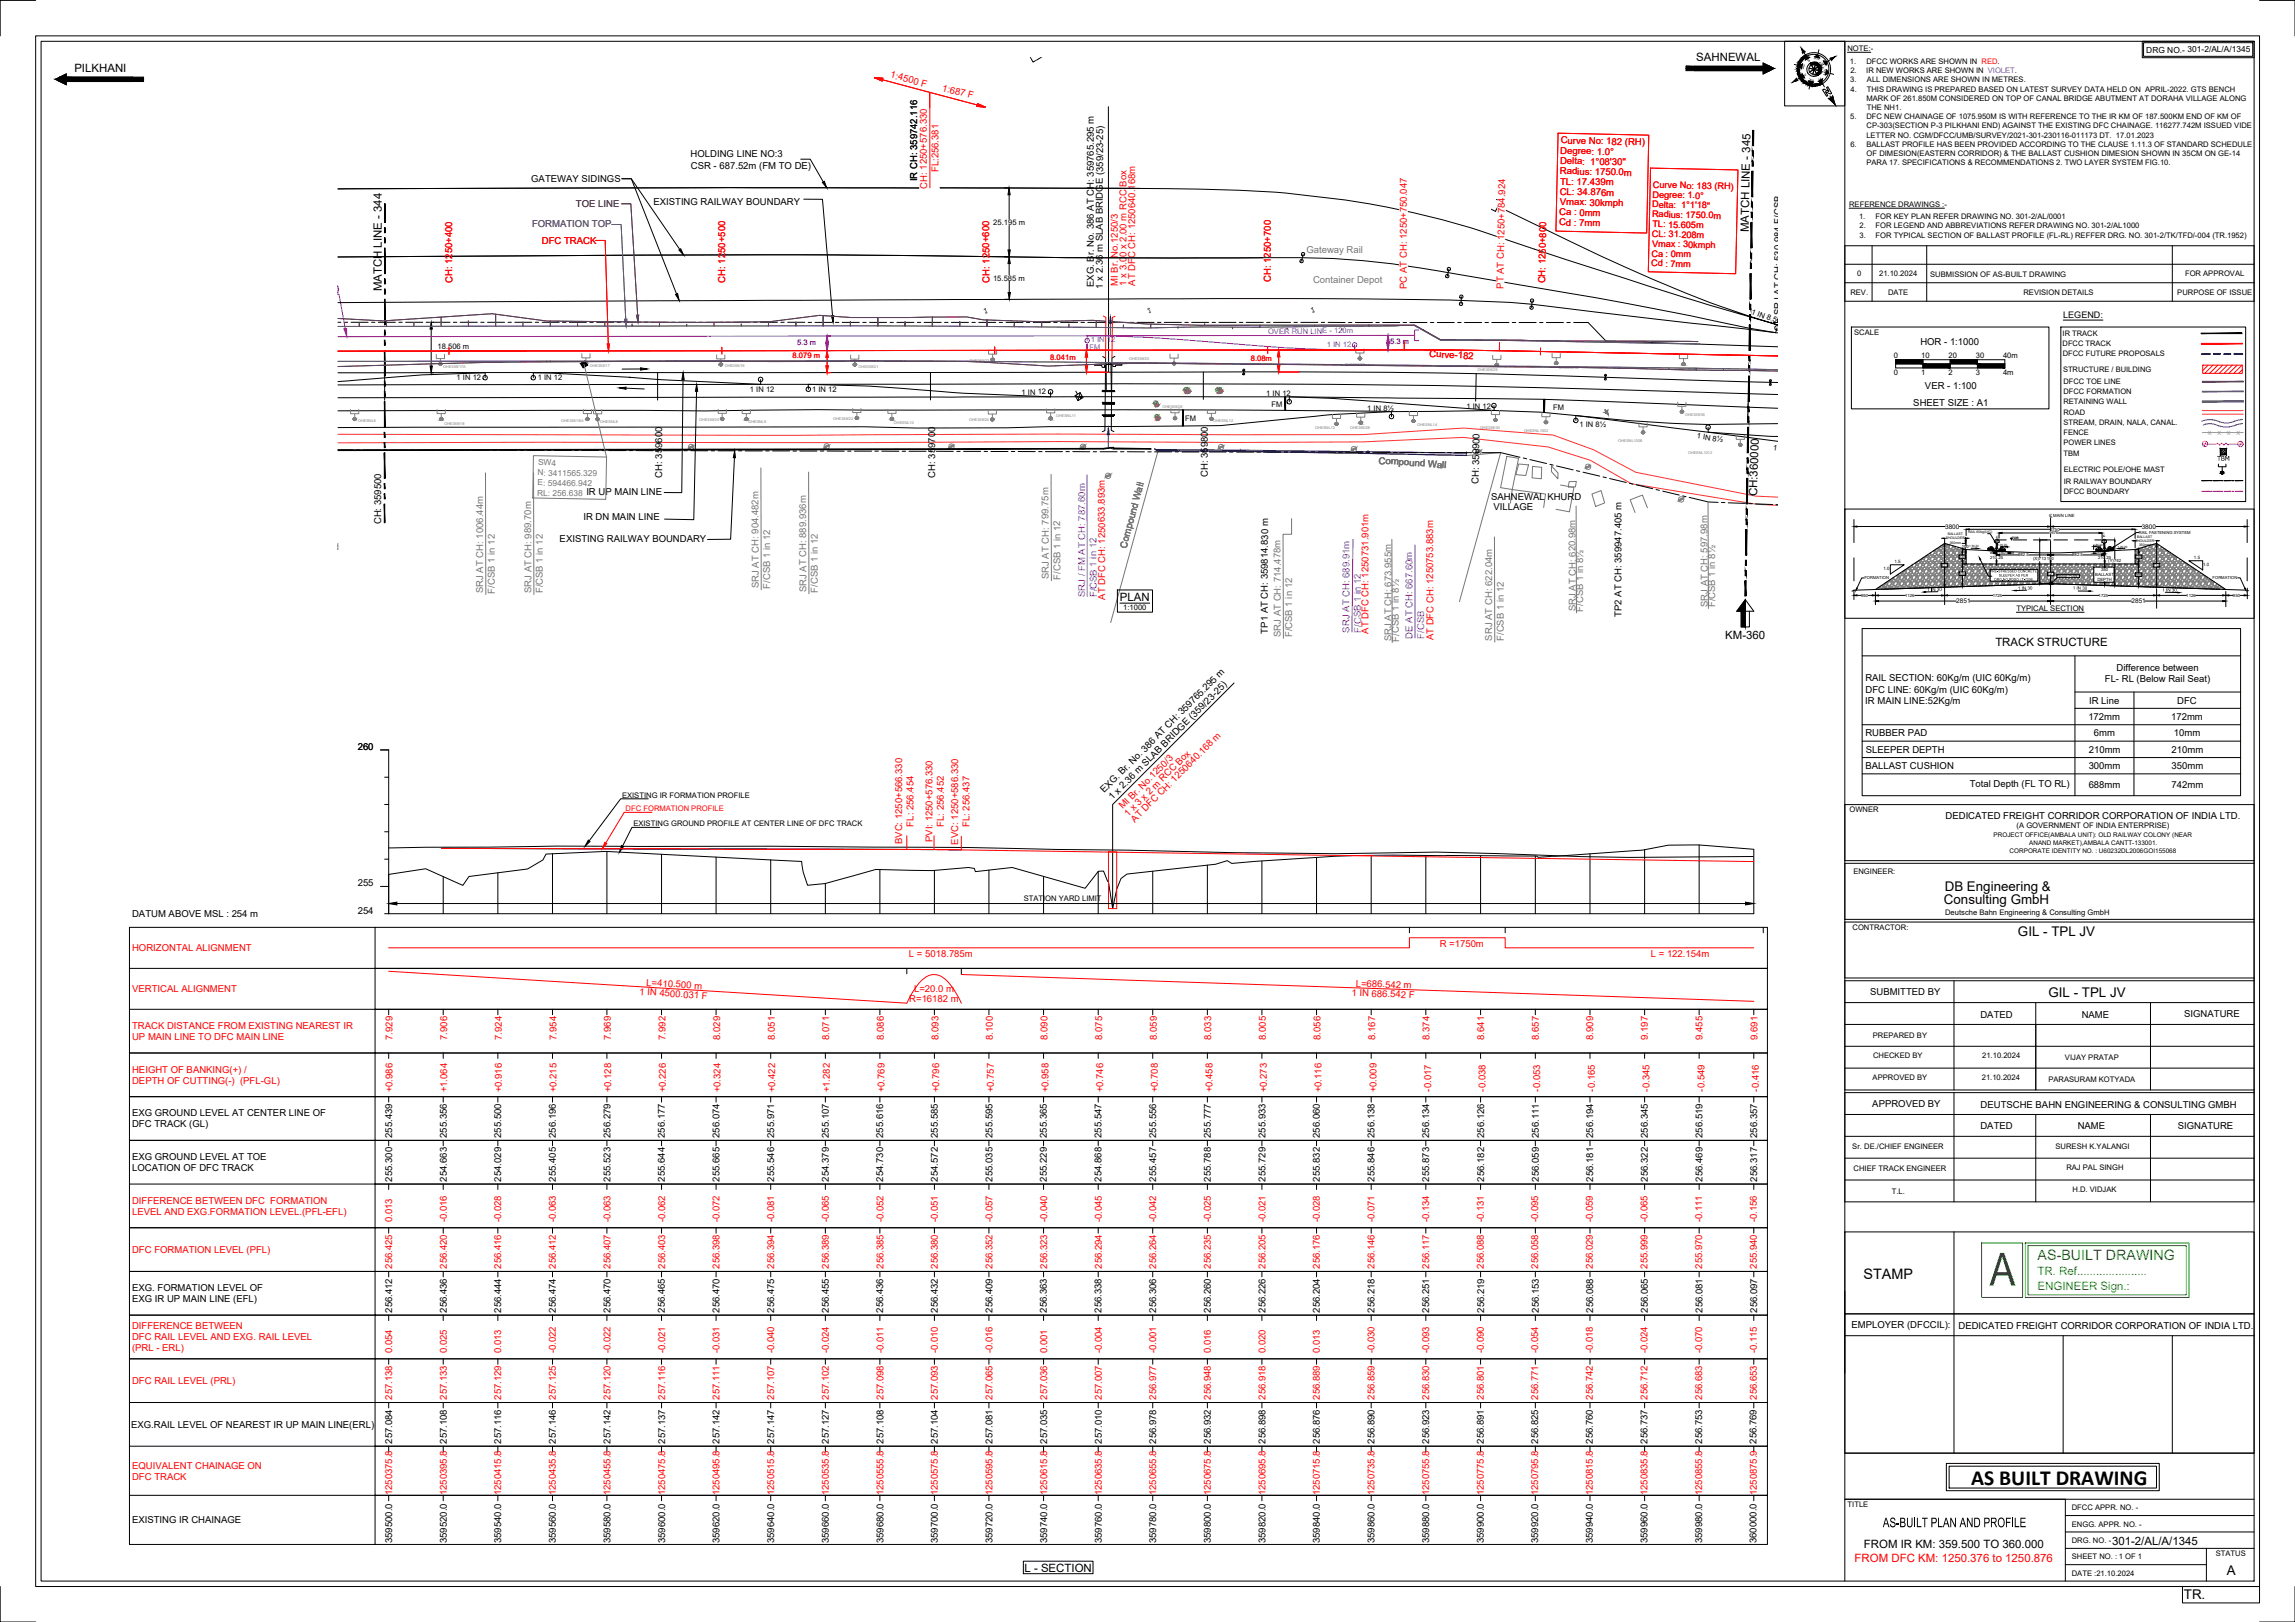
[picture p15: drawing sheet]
<svg xmlns="http://www.w3.org/2000/svg" width="841mm" height="594mm" viewBox="0 0 841 594" stroke-linecap="round" stroke-linejoin="round" font-family="sans-serif">
<defs><g id="words">
<text font-size="18.7" fill="#00b800" x="729.1" y="470.9">A</text>
<text font-size="7.9" x="722.4" y="543.7">AS BUILT DRAWING</text>
<text font-size="5.5" x="690" y="559.4">AS-BUILT PLAN AND PROFILE</text>
<text font-size="5.3" x="682.9" y="468.4">STAMP</text>
<text font-size="5.2" fill="#00b800" x="746.7" y="461.6">AS-BUILT DRAWING</text>
<g font-size="4.9">
<text x="712.7" y="326.4">DB Engineering &amp;</text>
<text x="712.4" y="331.2">Consulting GmbH</text>
<text x="739.5" y="342.8">GIL - TPL JV</text>
<text x="750.7" y="365.1">GIL - TPL JV</text>
<text x="816" y="576.8">A</text>
<text x="800.3" y="585.7">TR.</text>
</g>
<g font-size="4.2">
<text x="621.6" y="22.4">SAHNEWAL</text>
<text x="27.2" y="26.3">PILKHANI</text>
<text x="640.8" y="85.1" transform="rotate(-89 640.8 85.1)">MATCH LINE - 345</text>
<text x="139.9" y="106.7" transform="rotate(-90 139.9 106.7)">MATCH LINE - 344</text>
<text x="643.9" y="181.8" transform="rotate(-88 643.9 181.8)">CH:360000</text>
<text x="410.4" y="220">PLAN</text>
<text x="632.2" y="234.1">KM-360</text>
<text x="731.2" y="236.7">TRACK STRUCTURE</text>
<text x="683" y="567.2">FROM IR KM: 359.500 TO 360.000</text>
<text x="774" y="565.8">301-2/AL/A/1345</text>
<text x="375.4" y="575.6">L - SECTION</text>
</g>
<g font-size="4.2" fill="#00b800">
<text x="746.7" y="467">TR. Ref......................</text>
<text x="746.7" y="472.4">ENGINEER Sign.:</text>
</g>
<text font-size="4.2" fill="#f00" x="679.6" y="572.2">FROM DFC KM: 1250.376 to 1250.876</text>
<g font-size="3.5" fill="#f00">
<text x="326.1" y="28.3" transform="rotate(15 326.1 28.3)">1:4500 F</text>
<text x="345" y="33.2" transform="rotate(15 345 33.2)">1:687 F</text>
<text x="572" y="52.5" transform="rotate(1 572 52.5)">Curve No: 182 (RH)</text>
<text x="571.8" y="56.3" transform="rotate(1 571.8 56.3)">Degree: 1.0°</text>
<text x="343.9" y="63.1" transform="rotate(-90 343.9 63.1)">FL:256.381</text>
<text x="571.6" y="63.8" transform="rotate(1 571.6 63.8)">Radius: 1750.0m</text>
<text x="571.7" y="60.1" transform="rotate(1 571.7 60.1)">Delta: 1°08'30&quot;</text>
<text x="339.7" y="69.1" transform="rotate(-90 339.7 69.1)">CH: 1250+576.330</text>
<text x="571.6" y="71.3" transform="rotate(1 571.6 71.3)">CL: 34.876m</text>
<text x="571.7" y="67.6" transform="rotate(1 571.7 67.6)">TL: 17.439m</text>
<text x="571.6" y="75.1" transform="rotate(1 571.6 75.1)">Vmax: 30kmph</text>
<text x="571.3" y="82.6" transform="rotate(1 571.3 82.6)">Cd : 7mm</text>
<text x="571.4" y="78.8" transform="rotate(1 571.4 78.8)">Ca : 0mm</text>
<text x="198.6" y="89.3">DFC TRACK</text>
<text x="165.8" y="103.6" transform="rotate(-90 165.8 103.6)">CH: 1250+400</text>
<text x="265.8" y="103.5" transform="rotate(-90 265.8 103.5)">CH: 1250+500</text>
<text x="362.6" y="103.5" transform="rotate(-90 362.6 103.5)">CH: 1250+600</text>
<text x="409.6" y="104.7" transform="rotate(-90 409.6 104.7)">MI Br. No.1250/3</text>
<text x="412.8" y="104.7" transform="rotate(-90 412.8 104.7)">1 x 3.00 x 2.00 m RCC Box</text>
<text x="416" y="104.6" transform="rotate(-90 416 104.6)">AT DFC CH: 1250640.168m</text>
<text x="465.7" y="103.3" transform="rotate(-90 465.7 103.3)">CH: 1250+700</text>
<text x="515.6" y="105.8" transform="rotate(-90 515.6 105.8)">PC AT CH: 1250+750.047</text>
<text x="551" y="105.8" transform="rotate(-89 551 105.8)">PT AT CH: 1250+784.924</text>
<text x="566.2" y="103.8" transform="rotate(-89 566.2 103.8)">CH: 1250+800</text>
<text x="523.7" y="130.7" transform="rotate(3 523.7 130.7)">Curve-182</text>
<text x="405" y="219.6" transform="rotate(-90 405 219.6)">AT DFC CH: 1250633.893m</text>
<text x="501.6" y="232.1" transform="rotate(-90 501.6 232.1)">AT DFC CH: 1250731.901m</text>
<text x="525.3" y="234.5" transform="rotate(-90 525.3 234.5)">AT DFC CH: 1250753.883m</text>
<text x="411.5" y="296.5" transform="rotate(-45 411.5 296.5)">MI Br. No.1250/3</text>
<text x="413.4" y="299.3" transform="rotate(-45 413.4 299.3)">1 x 3 x 2 m RCC Box</text>
<text x="334.8" y="302.7" transform="rotate(-90 334.8 302.7)">FL: 256.454</text>
<text x="345.9" y="302.8" transform="rotate(-90 345.9 302.8)">FL: 256.452</text>
<text x="355.2" y="302.9" transform="rotate(-90 355.2 302.9)">FL: 256.437</text>
<text x="415.9" y="301.3" transform="rotate(-45 415.9 301.3)">AT DFC CH: 1250640.168 m</text>
<text x="330.6" y="309.2" transform="rotate(-90 330.6 309.2)">BVC: 1250+566.330</text>
<text x="341.7" y="308.5" transform="rotate(-90 341.7 308.5)">PVI: 1250+576.330</text>
<text x="351.1" y="309.3" transform="rotate(-90 351.1 309.3)">EVC: 1250+586.330</text>
<text x="527.6" y="346.7">R =1750m</text>
<text x="48.4" y="348.4">HORIZONTAL ALIGNMENT</text>
<text x="333.1" y="350.4">L = 5018.785m</text>
<text x="605" y="350.4">L = 122.154m</text>
<text x="48.4" y="363.4">VERTICAL ALIGNMENT</text>
<text x="234.3" y="364.4" transform="rotate(3 234.3 364.4)">1 IN 4500.031 F</text>
<text x="236.8" y="361" transform="rotate(3 236.8 361)">L=410.500 m</text>
<text x="335" y="363.4">L=20.0 m</text>
<text x="495.3" y="364.8" transform="rotate(2 495.3 364.8)">1 IN 686.542 F</text>
<text x="496.8" y="361.3" transform="rotate(2 496.8 361.3)">L=686.542 m</text>
<text x="333.2" y="367.1">R=16182 m</text>
<text x="48.4" y="376.9">TRACK DISTANCE FROM EXISTING NEAREST IR</text>
<text x="48.4" y="380.9">UP MAIN LINE TO DFC MAIN LINE</text>
<text x="143.9" y="380.9" transform="rotate(-90 143.9 380.9)">7.929</text>
<text x="163.9" y="380.9" transform="rotate(-90 163.9 380.9)">7.906</text>
<text x="183.9" y="380.9" transform="rotate(-90 183.9 380.9)">7.924</text>
<text x="203.9" y="380.9" transform="rotate(-90 203.9 380.9)">7.954</text>
<text x="223.9" y="380.9" transform="rotate(-90 223.9 380.9)">7.969</text>
<text x="243.9" y="380.9" transform="rotate(-90 243.9 380.9)">7.992</text>
<text x="263.9" y="380.9" transform="rotate(-90 263.9 380.9)">8.029</text>
<text x="283.9" y="380.9" transform="rotate(-90 283.9 380.9)">8.051</text>
<text x="303.9" y="380.9" transform="rotate(-90 303.9 380.9)">8.071</text>
<text x="323.9" y="380.9" transform="rotate(-90 323.9 380.9)">8.086</text>
<text x="343.9" y="380.9" transform="rotate(-90 343.9 380.9)">8.093</text>
<text x="363.9" y="380.9" transform="rotate(-90 363.9 380.9)">8.100</text>
<text x="383.9" y="380.9" transform="rotate(-90 383.9 380.9)">8.090</text>
<text x="403.9" y="380.9" transform="rotate(-90 403.9 380.9)">8.075</text>
<text x="423.9" y="380.9" transform="rotate(-90 423.9 380.9)">8.059</text>
<text x="443.9" y="380.9" transform="rotate(-90 443.9 380.9)">8.033</text>
<text x="463.9" y="380.9" transform="rotate(-90 463.9 380.9)">8.005</text>
<text x="483.9" y="380.9" transform="rotate(-90 483.9 380.9)">8.056</text>
<text x="503.9" y="380.9" transform="rotate(-90 503.9 380.9)">8.167</text>
<text x="523.9" y="380.9" transform="rotate(-90 523.9 380.9)">8.374</text>
<text x="543.9" y="380.9" transform="rotate(-90 543.9 380.9)">8.641</text>
<text x="563.9" y="380.9" transform="rotate(-90 563.9 380.9)">8.657</text>
<text x="583.9" y="380.9" transform="rotate(-90 583.9 380.9)">8.909</text>
<text x="603.9" y="380.9" transform="rotate(-90 603.9 380.9)">9.197</text>
<text x="623.9" y="380.9" transform="rotate(-90 623.9 380.9)">9.455</text>
<text x="644" y="380.9" transform="rotate(-90 644 380.9)">9.691</text>
<text x="48.4" y="392.9">HEIGHT OF BANKING(+) /</text>
<text x="48.4" y="396.9">DEPTH OF CUTTING(-) (PFL-GL)</text>
<text x="143.8" y="400.1" transform="rotate(-90 143.8 400.1)">+0.986</text>
<text x="163.9" y="400.1" transform="rotate(-90 163.9 400.1)">+1.064</text>
<text x="183.9" y="400.1" transform="rotate(-90 183.9 400.1)">+0.916</text>
<text x="203.9" y="400.1" transform="rotate(-90 203.9 400.1)">+0.215</text>
<text x="224" y="400.1" transform="rotate(-90 224 400.1)">+0.128</text>
<text x="244" y="400.1" transform="rotate(-90 244 400.1)">+0.226</text>
<text x="264" y="400.1" transform="rotate(-90 264 400.1)">+0.324</text>
<text x="284" y="400.1" transform="rotate(-90 284 400.1)">+0.422</text>
<text x="304.1" y="400.1" transform="rotate(-90 304.1 400.1)">+1.282</text>
<text x="324.1" y="400.1" transform="rotate(-90 324.1 400.1)">+0.769</text>
<text x="344.1" y="400.1" transform="rotate(-90 344.1 400.1)">+0.796</text>
<text x="364.2" y="400.1" transform="rotate(-90 364.2 400.1)">+0.757</text>
<text x="384.2" y="400.1" transform="rotate(-90 384.2 400.1)">+0.958</text>
<text x="404.2" y="400.1" transform="rotate(-90 404.2 400.1)">+0.746</text>
<text x="424.3" y="400.1" transform="rotate(-90 424.3 400.1)">+0.708</text>
<text x="444.3" y="400.1" transform="rotate(-90 444.3 400.1)">+0.458</text>
<text x="464.3" y="400.1" transform="rotate(-90 464.3 400.1)">+0.273</text>
<text x="484.3" y="400.1" transform="rotate(-90 484.3 400.1)">+0.116</text>
<text x="504.4" y="400.1" transform="rotate(-90 504.4 400.1)">+0.009</text>
<text x="524.4" y="399.8" transform="rotate(-90 524.4 399.8)">-0.017</text>
<text x="544.4" y="399.8" transform="rotate(-90 544.4 399.8)">-0.038</text>
<text x="564.5" y="399.8" transform="rotate(-90 564.5 399.8)">-0.053</text>
<text x="584.5" y="399.8" transform="rotate(-90 584.5 399.8)">-0.165</text>
<text x="604.5" y="399.8" transform="rotate(-90 604.5 399.8)">-0.345</text>
<text x="624.6" y="399.8" transform="rotate(-90 624.6 399.8)">-0.549</text>
<text x="644.6" y="399.8" transform="rotate(-90 644.6 399.8)">-0.416</text>
<text x="48.4" y="440.9">DIFFERENCE BETWEEN DFC FORMATION</text>
<text x="48.4" y="444.9">LEVEL AND EXG.FORMATION LEVEL.(PFL-EFL)</text>
<text x="143.7" y="447.7" transform="rotate(-90 143.7 447.7)">0.013</text>
<text x="163.7" y="447.7" transform="rotate(-90 163.7 447.7)">-0.016</text>
<text x="183.7" y="447.7" transform="rotate(-90 183.7 447.7)">-0.028</text>
<text x="203.7" y="447.7" transform="rotate(-90 203.7 447.7)">-0.063</text>
<text x="223.7" y="447.7" transform="rotate(-90 223.7 447.7)">-0.063</text>
<text x="243.7" y="447.7" transform="rotate(-90 243.7 447.7)">-0.062</text>
<text x="263.7" y="447.7" transform="rotate(-90 263.7 447.7)">-0.072</text>
<text x="283.7" y="447.7" transform="rotate(-90 283.7 447.7)">-0.081</text>
<text x="303.7" y="447.7" transform="rotate(-90 303.7 447.7)">-0.065</text>
<text x="323.7" y="447.7" transform="rotate(-90 323.7 447.7)">-0.052</text>
<text x="343.7" y="447.7" transform="rotate(-90 343.7 447.7)">-0.051</text>
<text x="363.7" y="447.7" transform="rotate(-90 363.7 447.7)">-0.057</text>
<text x="383.7" y="447.7" transform="rotate(-90 383.7 447.7)">-0.040</text>
<text x="403.7" y="447.7" transform="rotate(-90 403.7 447.7)">-0.045</text>
<text x="423.7" y="447.7" transform="rotate(-90 423.7 447.7)">-0.042</text>
<text x="443.7" y="447.7" transform="rotate(-90 443.7 447.7)">-0.025</text>
<text x="463.7" y="447.7" transform="rotate(-90 463.7 447.7)">-0.021</text>
<text x="483.7" y="447.7" transform="rotate(-90 483.7 447.7)">-0.028</text>
<text x="503.7" y="447.7" transform="rotate(-90 503.7 447.7)">-0.071</text>
<text x="523.7" y="447.7" transform="rotate(-90 523.7 447.7)">-0.134</text>
<text x="543.7" y="447.7" transform="rotate(-90 543.7 447.7)">-0.131</text>
<text x="563.7" y="447.7" transform="rotate(-90 563.7 447.7)">-0.095</text>
<text x="583.7" y="447.7" transform="rotate(-90 583.7 447.7)">-0.059</text>
<text x="603.7" y="447.7" transform="rotate(-90 603.7 447.7)">-0.065</text>
<text x="623.7" y="447.7" transform="rotate(-90 623.7 447.7)">-0.111</text>
<text x="643.8" y="447.7" transform="rotate(-90 643.8 447.7)">-0.156</text>
<text x="48.4" y="458.9">DFC FORMATION LEVEL (PFL)</text>
<text x="143.7" y="464.7" transform="rotate(-90 143.7 464.7)">256.425</text>
<text x="163.7" y="464.7" transform="rotate(-90 163.7 464.7)">256.420</text>
<text x="183.7" y="464.7" transform="rotate(-90 183.7 464.7)">256.416</text>
<text x="203.7" y="464.7" transform="rotate(-90 203.7 464.7)">256.412</text>
<text x="223.7" y="464.7" transform="rotate(-90 223.7 464.7)">256.407</text>
<text x="243.7" y="464.7" transform="rotate(-90 243.7 464.7)">256.403</text>
<text x="263.7" y="464.7" transform="rotate(-90 263.7 464.7)">256.398</text>
<text x="283.7" y="464.7" transform="rotate(-90 283.7 464.7)">256.394</text>
<text x="303.7" y="464.7" transform="rotate(-90 303.7 464.7)">256.389</text>
<text x="323.7" y="464.7" transform="rotate(-90 323.7 464.7)">256.385</text>
<text x="343.7" y="464.7" transform="rotate(-90 343.7 464.7)">256.380</text>
<text x="363.7" y="464.7" transform="rotate(-90 363.7 464.7)">256.352</text>
<text x="383.7" y="464.7" transform="rotate(-90 383.7 464.7)">256.323</text>
<text x="403.7" y="464.7" transform="rotate(-90 403.7 464.7)">256.294</text>
<text x="423.7" y="464.7" transform="rotate(-90 423.7 464.7)">256.264</text>
<text x="443.7" y="464.7" transform="rotate(-90 443.7 464.7)">256.235</text>
<text x="463.7" y="464.7" transform="rotate(-90 463.7 464.7)">256.205</text>
<text x="483.7" y="464.7" transform="rotate(-90 483.7 464.7)">256.176</text>
<text x="503.7" y="464.7" transform="rotate(-90 503.7 464.7)">256.146</text>
<text x="523.7" y="464.7" transform="rotate(-90 523.7 464.7)">256.117</text>
<text x="543.7" y="464.7" transform="rotate(-90 543.7 464.7)">256.088</text>
<text x="563.7" y="464.7" transform="rotate(-90 563.7 464.7)">256.058</text>
<text x="583.7" y="464.7" transform="rotate(-90 583.7 464.7)">256.029</text>
<text x="603.7" y="464.7" transform="rotate(-90 603.7 464.7)">255.999</text>
<text x="623.7" y="464.7" transform="rotate(-90 623.7 464.7)">255.970</text>
<text x="643.8" y="464.7" transform="rotate(-90 643.8 464.7)">255.940</text>
<text x="48.4" y="486.9">DIFFERENCE BETWEEN</text>
<text x="48.4" y="490.9">DFC RAIL LEVEL AND EXG. RAIL LEVEL</text>
<text x="48.4" y="494.9">(PRL - ERL)</text>
<text x="143.7" y="495.7" transform="rotate(-90 143.7 495.7)">0.054</text>
<text x="163.7" y="495.7" transform="rotate(-90 163.7 495.7)">0.025</text>
<text x="183.7" y="495.7" transform="rotate(-90 183.7 495.7)">0.013</text>
<text x="203.7" y="495.7" transform="rotate(-90 203.7 495.7)">-0.022</text>
<text x="223.7" y="495.7" transform="rotate(-90 223.7 495.7)">-0.022</text>
<text x="243.7" y="495.7" transform="rotate(-90 243.7 495.7)">-0.021</text>
<text x="263.7" y="495.7" transform="rotate(-90 263.7 495.7)">-0.031</text>
<text x="283.7" y="495.7" transform="rotate(-90 283.7 495.7)">-0.040</text>
<text x="303.7" y="495.7" transform="rotate(-90 303.7 495.7)">-0.024</text>
<text x="323.7" y="495.7" transform="rotate(-90 323.7 495.7)">-0.011</text>
<text x="343.7" y="495.7" transform="rotate(-90 343.7 495.7)">-0.010</text>
<text x="363.7" y="495.7" transform="rotate(-90 363.7 495.7)">-0.016</text>
<text x="383.7" y="495.7" transform="rotate(-90 383.7 495.7)">0.001</text>
<text x="403.7" y="495.7" transform="rotate(-90 403.7 495.7)">-0.004</text>
<text x="423.7" y="495.7" transform="rotate(-90 423.7 495.7)">-0.001</text>
<text x="443.7" y="495.7" transform="rotate(-90 443.7 495.7)">0.016</text>
<text x="463.7" y="495.7" transform="rotate(-90 463.7 495.7)">0.020</text>
<text x="483.7" y="495.7" transform="rotate(-90 483.7 495.7)">0.013</text>
<text x="503.7" y="495.7" transform="rotate(-90 503.7 495.7)">-0.030</text>
<text x="523.7" y="495.7" transform="rotate(-90 523.7 495.7)">-0.093</text>
<text x="543.7" y="495.7" transform="rotate(-90 543.7 495.7)">-0.090</text>
<text x="563.7" y="495.7" transform="rotate(-90 563.7 495.7)">-0.054</text>
<text x="583.7" y="495.7" transform="rotate(-90 583.7 495.7)">-0.018</text>
<text x="603.7" y="495.7" transform="rotate(-90 603.7 495.7)">-0.024</text>
<text x="623.7" y="495.7" transform="rotate(-90 623.7 495.7)">-0.070</text>
<text x="643.8" y="495.7" transform="rotate(-90 643.8 495.7)">-0.115</text>
<text x="48.4" y="506.9">DFC RAIL LEVEL (PRL)</text>
<text x="143.7" y="512.7" transform="rotate(-90 143.7 512.7)">257.138</text>
<text x="163.7" y="512.7" transform="rotate(-90 163.7 512.7)">257.133</text>
<text x="183.7" y="512.7" transform="rotate(-90 183.7 512.7)">257.129</text>
<text x="203.7" y="512.7" transform="rotate(-90 203.7 512.7)">257.125</text>
<text x="223.7" y="512.7" transform="rotate(-90 223.7 512.7)">257.120</text>
<text x="243.7" y="512.7" transform="rotate(-90 243.7 512.7)">257.116</text>
<text x="263.7" y="512.7" transform="rotate(-90 263.7 512.7)">257.111</text>
<text x="283.7" y="512.7" transform="rotate(-90 283.7 512.7)">257.107</text>
<text x="303.7" y="512.7" transform="rotate(-90 303.7 512.7)">257.102</text>
<text x="323.7" y="512.7" transform="rotate(-90 323.7 512.7)">257.098</text>
<text x="343.7" y="512.7" transform="rotate(-90 343.7 512.7)">257.093</text>
<text x="363.7" y="512.7" transform="rotate(-90 363.7 512.7)">257.065</text>
<text x="383.7" y="512.7" transform="rotate(-90 383.7 512.7)">257.036</text>
<text x="403.7" y="512.7" transform="rotate(-90 403.7 512.7)">257.007</text>
<text x="423.7" y="512.7" transform="rotate(-90 423.7 512.7)">256.977</text>
<text x="443.7" y="512.7" transform="rotate(-90 443.7 512.7)">256.948</text>
<text x="463.7" y="512.7" transform="rotate(-90 463.7 512.7)">256.918</text>
<text x="483.7" y="512.7" transform="rotate(-90 483.7 512.7)">256.889</text>
<text x="503.7" y="512.7" transform="rotate(-90 503.7 512.7)">256.859</text>
<text x="523.7" y="512.7" transform="rotate(-90 523.7 512.7)">256.830</text>
<text x="543.7" y="512.7" transform="rotate(-90 543.7 512.7)">256.801</text>
<text x="563.7" y="512.7" transform="rotate(-90 563.7 512.7)">256.771</text>
<text x="583.7" y="512.7" transform="rotate(-90 583.7 512.7)">256.742</text>
<text x="603.7" y="512.7" transform="rotate(-90 603.7 512.7)">256.712</text>
<text x="623.7" y="512.7" transform="rotate(-90 623.7 512.7)">256.683</text>
<text x="643.8" y="512.7" transform="rotate(-90 643.8 512.7)">256.653</text>
<text x="48.4" y="537.9">EQUIVALENT CHAINAGE ON</text>
<text x="48.4" y="541.9">DFC TRACK</text>
<text x="143.7" y="547.7" transform="rotate(-90 143.7 547.7)">1250375.8</text>
<text x="163.7" y="547.7" transform="rotate(-90 163.7 547.7)">1250395.8</text>
<text x="183.7" y="547.7" transform="rotate(-90 183.7 547.7)">1250415.8</text>
<text x="203.7" y="547.7" transform="rotate(-90 203.7 547.7)">1250435.8</text>
<text x="223.7" y="547.7" transform="rotate(-90 223.7 547.7)">1250455.8</text>
<text x="243.7" y="547.7" transform="rotate(-90 243.7 547.7)">1250475.8</text>
<text x="263.7" y="547.7" transform="rotate(-90 263.7 547.7)">1250495.8</text>
<text x="283.7" y="547.7" transform="rotate(-90 283.7 547.7)">1250515.8</text>
<text x="303.7" y="547.7" transform="rotate(-90 303.7 547.7)">1250535.8</text>
<text x="323.7" y="547.7" transform="rotate(-90 323.7 547.7)">1250555.8</text>
<text x="343.7" y="547.7" transform="rotate(-90 343.7 547.7)">1250575.8</text>
<text x="363.7" y="547.7" transform="rotate(-90 363.7 547.7)">1250595.8</text>
<text x="383.7" y="547.7" transform="rotate(-90 383.7 547.7)">1250615.8</text>
<text x="403.7" y="547.7" transform="rotate(-90 403.7 547.7)">1250635.8</text>
<text x="423.7" y="547.7" transform="rotate(-90 423.7 547.7)">1250655.8</text>
<text x="443.7" y="547.7" transform="rotate(-90 443.7 547.7)">1250675.8</text>
<text x="463.7" y="547.7" transform="rotate(-90 463.7 547.7)">1250695.8</text>
<text x="483.7" y="547.7" transform="rotate(-90 483.7 547.7)">1250715.8</text>
<text x="503.7" y="547.7" transform="rotate(-90 503.7 547.7)">1250735.8</text>
<text x="523.7" y="547.7" transform="rotate(-90 523.7 547.7)">1250755.8</text>
<text x="543.7" y="547.7" transform="rotate(-90 543.7 547.7)">1250775.8</text>
<text x="563.7" y="547.7" transform="rotate(-90 563.7 547.7)">1250795.8</text>
<text x="583.7" y="547.7" transform="rotate(-90 583.7 547.7)">1250815.8</text>
<text x="603.7" y="547.7" transform="rotate(-90 603.7 547.7)">1250835.8</text>
<text x="623.7" y="547.7" transform="rotate(-90 623.7 547.7)">1250855.8</text>
<text x="643.8" y="547.7" transform="rotate(-90 643.8 547.7)">1250875.9</text>
</g>
<g font-size="3.5">
<text x="253.1" y="57.5">HOLDING LINE NO:3</text>
<text x="253.2" y="61.7">CSR - 687.52m (FM TO DE)</text>
<text x="194.7" y="66.8">GATEWAY SIDINGS</text>
<text x="336.2" y="66.4" transform="rotate(-90 336.2 66.4)">IR CH: 359742.116</text>
<text x="239.5" y="75.1">EXISTING RAILWAY BOUNDARY</text>
<text x="400.8" y="105.1" transform="rotate(-90 400.8 105.1)">EXG. Br. No. 386 AT CH: 359765.295 m</text>
<text x="404.1" y="105.7" transform="rotate(-90 404.1 105.7)">1 x 2.36 m SLAB BRIDGE (359/23-25)</text>
<text x="652.7" y="115.5" transform="rotate(-90 652.7 115.5)">SRJ AT CH: 530.984 F/CSB</text>
<text x="703.7" y="126.4">HOR - 1:1000</text>
<text x="705.4" y="142.5">VER - 1:100</text>
<text x="393.7" y="146.8">L</text>
<text x="701.2" y="148.6">SHEET SIZE : A1</text>
<text x="242.7" y="175" transform="rotate(-90 242.7 175)">CH: 359600</text>
<text x="342.7" y="174.9" transform="rotate(-90 342.7 174.9)">CH: 359700</text>
<text x="442.7" y="174.8" transform="rotate(-90 442.7 174.8)">CH: 359800</text>
<text x="541.9" y="177.3" transform="rotate(-89 541.9 177.3)">CH: 359900</text>
<text x="214.9" y="181.2">IR UP MAIN LINE</text>
<text x="546.5" y="183">SAHNEWAL KHURD</text>
<text x="213.8" y="190.3">IR DN MAIN LINE</text>
<text x="547.3" y="186.7">VILLAGE</text>
<text x="139.6" y="192" transform="rotate(-90 139.6 192)">CH: 359500</text>
<text x="205.1" y="198.4">EXISTING RAILWAY BOUNDARY</text>
<text x="594.2" y="225.9" transform="rotate(-90 594.2 225.9)">TP2 AT CH: 359947.405 m</text>
<text x="464.6" y="232" transform="rotate(-90 464.6 232)">TP1 AT CH: 359814.830 m</text>
<text x="775.7" y="245.6">Difference between</text>
<text x="683.6" y="249.5">RAIL SECTION: 60Kg/m (UIC 60Kg/m)</text>
<text x="771.3" y="249.8">FL- RL (Below Rail Seat)</text>
<text x="683.5" y="258">IR MAIN LINE:52Kg/m</text>
<text x="683.6" y="253.7">DFC LINE: 60Kg/m (UIC 60Kg/m)</text>
<text x="765.6" y="257.7">IR Line</text>
<text x="797.9" y="257.7">DFC</text>
<text x="765.3" y="263.7">172mm</text>
<text x="795.6" y="263.7">172mm</text>
<text x="683.6" y="269.7">RUBBER PAD</text>
<text x="767.4" y="269.7">6mm</text>
<text x="796.6" y="269.7">10mm</text>
<text x="131.1" y="274.7">260</text>
<text x="683.7" y="275.7">SLEEPER DEPTH</text>
<text x="765.5" y="275.7">210mm</text>
<text x="795.8" y="275.7">210mm</text>
<text x="683.6" y="281.7">BALLAST CUSHION</text>
<text x="765.4" y="281.7">300mm</text>
<text x="795.8" y="281.7">350mm</text>
<text x="404.7" y="290.6" transform="rotate(-45 404.7 290.6)">EXG. Br. No. 386 AT CH: 359765.295 m</text>
<text x="407.7" y="293.1" transform="rotate(-45 407.7 293.1)">1 x 2.36 m SLAB BRIDGE (359/23-25)</text>
<text x="721.8" y="288.3">Total Depth (FL TO RL)</text>
<text x="765.4" y="288.7">688mm</text>
<text x="795.8" y="288.7">742mm</text>
<text x="713" y="299.8">DEDICATED FREIGHT CORRIDOR CORPORATION OF INDIA LTD.</text>
<text x="131.1" y="324.7">255</text>
<text x="48.4" y="335.9">DATUM ABOVE MSL : 254 m</text>
<text x="131.1" y="334.7">254</text>
<text x="685.3" y="364.4">SUBMITTED BY</text>
<text x="725.7" y="372.7">DATED</text>
<text x="762.9" y="372.7">NAME</text>
<text x="800.4" y="372.6">SIGNATURE</text>
<text x="686.1" y="405.4">APPROVED BY</text>
<text x="725.8" y="405.7">DEUTSCHE BAHN ENGINEERING &amp; CONSULTING GMBH</text>
<text x="48.4" y="408.9">EXG GROUND LEVEL AT CENTER LINE OF</text>
<text x="48.4" y="412.9">DFC TRACK (GL)</text>
<text x="725.7" y="413.7">DATED</text>
<text x="761.4" y="413.7">NAME</text>
<text x="798.1" y="413.6">SIGNATURE</text>
<text x="143.7" y="416.8" transform="rotate(-90 143.7 416.8)">255.439</text>
<text x="163.7" y="416.8" transform="rotate(-90 163.7 416.8)">255.356</text>
<text x="183.7" y="416.8" transform="rotate(-90 183.7 416.8)">255.500</text>
<text x="203.7" y="416.8" transform="rotate(-90 203.7 416.8)">256.196</text>
<text x="223.7" y="416.8" transform="rotate(-90 223.7 416.8)">256.279</text>
<text x="243.7" y="416.8" transform="rotate(-90 243.7 416.8)">256.177</text>
<text x="263.7" y="416.8" transform="rotate(-90 263.7 416.8)">256.074</text>
<text x="283.7" y="416.8" transform="rotate(-90 283.7 416.8)">255.971</text>
<text x="303.7" y="416.8" transform="rotate(-90 303.7 416.8)">255.107</text>
<text x="323.7" y="416.8" transform="rotate(-90 323.7 416.8)">255.616</text>
<text x="343.7" y="416.8" transform="rotate(-90 343.7 416.8)">255.585</text>
<text x="363.7" y="416.8" transform="rotate(-90 363.7 416.8)">255.595</text>
<text x="383.7" y="416.8" transform="rotate(-90 383.7 416.8)">255.365</text>
<text x="403.7" y="416.8" transform="rotate(-90 403.7 416.8)">255.547</text>
<text x="423.7" y="416.8" transform="rotate(-90 423.7 416.8)">255.556</text>
<text x="443.7" y="416.8" transform="rotate(-90 443.7 416.8)">255.777</text>
<text x="463.7" y="416.8" transform="rotate(-90 463.7 416.8)">255.933</text>
<text x="483.7" y="416.8" transform="rotate(-90 483.7 416.8)">256.060</text>
<text x="503.8" y="416.8" transform="rotate(-90 503.8 416.8)">256.138</text>
<text x="523.7" y="416.8" transform="rotate(-90 523.7 416.8)">256.134</text>
<text x="543.8" y="416.8" transform="rotate(-90 543.8 416.8)">256.126</text>
<text x="563.9" y="416.8" transform="rotate(-90 563.9 416.8)">256.111</text>
<text x="583.9" y="416.8" transform="rotate(-90 583.9 416.8)">256.194</text>
<text x="603.9" y="416.8" transform="rotate(-90 603.9 416.8)">256.345</text>
<text x="623.9" y="416.8" transform="rotate(-90 623.9 416.8)">256.519</text>
<text x="643.9" y="416.8" transform="rotate(-90 643.9 416.8)">256.357</text>
<text x="48.4" y="424.9">EXG GROUND LEVEL AT TOE</text>
<text x="48.4" y="428.9">LOCATION OF DFC TRACK</text>
<text x="143.7" y="432.8" transform="rotate(-90 143.7 432.8)">255.300</text>
<text x="163.7" y="432.8" transform="rotate(-90 163.7 432.8)">254.663</text>
<text x="183.7" y="432.8" transform="rotate(-90 183.7 432.8)">254.029</text>
<text x="203.7" y="432.8" transform="rotate(-90 203.7 432.8)">255.405</text>
<text x="223.7" y="432.8" transform="rotate(-90 223.7 432.8)">255.523</text>
<text x="243.7" y="432.8" transform="rotate(-90 243.7 432.8)">255.644</text>
<text x="263.7" y="432.8" transform="rotate(-90 263.7 432.8)">255.665</text>
<text x="283.7" y="432.8" transform="rotate(-90 283.7 432.8)">255.546</text>
<text x="303.7" y="432.8" transform="rotate(-90 303.7 432.8)">254.379</text>
<text x="323.7" y="432.8" transform="rotate(-90 323.7 432.8)">254.730</text>
<text x="343.7" y="432.8" transform="rotate(-90 343.7 432.8)">254.572</text>
<text x="363.7" y="432.8" transform="rotate(-90 363.7 432.8)">255.035</text>
<text x="383.7" y="432.8" transform="rotate(-90 383.7 432.8)">255.229</text>
<text x="403.7" y="432.8" transform="rotate(-90 403.7 432.8)">254.868</text>
<text x="423.7" y="432.8" transform="rotate(-90 423.7 432.8)">255.457</text>
<text x="443.7" y="432.8" transform="rotate(-90 443.7 432.8)">255.788</text>
<text x="463.7" y="432.8" transform="rotate(-90 463.7 432.8)">255.729</text>
<text x="483.7" y="432.8" transform="rotate(-90 483.7 432.8)">255.832</text>
<text x="503.8" y="432.8" transform="rotate(-90 503.8 432.8)">255.846</text>
<text x="523.7" y="432.8" transform="rotate(-90 523.7 432.8)">255.873</text>
<text x="543.8" y="432.8" transform="rotate(-90 543.8 432.8)">256.182</text>
<text x="563.9" y="432.8" transform="rotate(-90 563.9 432.8)">256.059</text>
<text x="583.9" y="432.8" transform="rotate(-90 583.9 432.8)">256.181</text>
<text x="603.9" y="432.8" transform="rotate(-90 603.9 432.8)">256.322</text>
<text x="623.9" y="432.8" transform="rotate(-90 623.9 432.8)">256.469</text>
<text x="643.9" y="432.8" transform="rotate(-90 643.9 432.8)">256.317</text>
<text x="48.4" y="472.9">EXG. FORMATION LEVEL OF</text>
<text x="48.4" y="476.9">EXG IR UP MAIN LINE (EFL)</text>
<text x="143.7" y="480.8" transform="rotate(-90 143.7 480.8)">256.412</text>
<text x="163.7" y="480.8" transform="rotate(-90 163.7 480.8)">256.436</text>
<text x="183.7" y="480.8" transform="rotate(-90 183.7 480.8)">256.444</text>
<text x="203.7" y="480.8" transform="rotate(-90 203.7 480.8)">256.474</text>
<text x="223.7" y="480.8" transform="rotate(-90 223.7 480.8)">256.470</text>
<text x="243.7" y="480.8" transform="rotate(-90 243.7 480.8)">256.465</text>
<text x="263.7" y="480.8" transform="rotate(-90 263.7 480.8)">256.470</text>
<text x="283.7" y="480.8" transform="rotate(-90 283.7 480.8)">256.475</text>
<text x="303.7" y="480.8" transform="rotate(-90 303.7 480.8)">256.455</text>
<text x="323.7" y="480.8" transform="rotate(-90 323.7 480.8)">256.436</text>
<text x="343.7" y="480.8" transform="rotate(-90 343.7 480.8)">256.432</text>
<text x="363.7" y="480.8" transform="rotate(-90 363.7 480.8)">256.409</text>
<text x="383.7" y="480.8" transform="rotate(-90 383.7 480.8)">256.363</text>
<text x="403.7" y="480.8" transform="rotate(-90 403.7 480.8)">256.338</text>
<text x="423.7" y="480.8" transform="rotate(-90 423.7 480.8)">256.306</text>
<text x="443.7" y="480.8" transform="rotate(-90 443.7 480.8)">256.260</text>
<text x="463.7" y="480.8" transform="rotate(-90 463.7 480.8)">256.226</text>
<text x="483.7" y="480.8" transform="rotate(-90 483.7 480.8)">256.204</text>
<text x="503.8" y="480.8" transform="rotate(-90 503.8 480.8)">256.218</text>
<text x="523.7" y="480.8" transform="rotate(-90 523.7 480.8)">256.251</text>
<text x="543.8" y="480.8" transform="rotate(-90 543.8 480.8)">256.219</text>
<text x="563.9" y="480.8" transform="rotate(-90 563.9 480.8)">256.153</text>
<text x="583.9" y="480.8" transform="rotate(-90 583.9 480.8)">256.088</text>
<text x="603.9" y="480.8" transform="rotate(-90 603.9 480.8)">256.065</text>
<text x="623.9" y="480.8" transform="rotate(-90 623.9 480.8)">256.081</text>
<text x="643.9" y="480.8" transform="rotate(-90 643.9 480.8)">256.097</text>
<text x="678.5" y="486.3">EMPLOYER (DFCCIL):</text>
<text x="717.7" y="486.6">DEDICATED FREIGHT CORRIDOR CORPORATION OF INDIA LTD.</text>
<text x="48" y="522.9">EXG.RAIL LEVEL OF NEAREST IR UP MAIN LINE(ERL)</text>
<text x="143.7" y="528.8" transform="rotate(-90 143.7 528.8)">257.084</text>
<text x="163.7" y="528.8" transform="rotate(-90 163.7 528.8)">257.108</text>
<text x="183.7" y="528.8" transform="rotate(-90 183.7 528.8)">257.116</text>
<text x="203.7" y="528.8" transform="rotate(-90 203.7 528.8)">257.146</text>
<text x="223.7" y="528.8" transform="rotate(-90 223.7 528.8)">257.142</text>
<text x="243.7" y="528.8" transform="rotate(-90 243.7 528.8)">257.137</text>
<text x="263.7" y="528.8" transform="rotate(-90 263.7 528.8)">257.142</text>
<text x="283.7" y="528.8" transform="rotate(-90 283.7 528.8)">257.147</text>
<text x="303.7" y="528.8" transform="rotate(-90 303.7 528.8)">257.127</text>
<text x="323.7" y="528.8" transform="rotate(-90 323.7 528.8)">257.108</text>
<text x="343.7" y="528.8" transform="rotate(-90 343.7 528.8)">257.104</text>
<text x="363.7" y="528.8" transform="rotate(-90 363.7 528.8)">257.081</text>
<text x="383.7" y="528.8" transform="rotate(-90 383.7 528.8)">257.035</text>
<text x="403.7" y="528.8" transform="rotate(-90 403.7 528.8)">257.010</text>
<text x="423.7" y="528.8" transform="rotate(-90 423.7 528.8)">256.978</text>
<text x="443.7" y="528.8" transform="rotate(-90 443.7 528.8)">256.932</text>
<text x="463.7" y="528.8" transform="rotate(-90 463.7 528.8)">256.898</text>
<text x="483.7" y="528.8" transform="rotate(-90 483.7 528.8)">256.876</text>
<text x="503.7" y="528.8" transform="rotate(-90 503.7 528.8)">256.890</text>
<text x="523.7" y="528.8" transform="rotate(-90 523.7 528.8)">256.923</text>
<text x="543.7" y="528.8" transform="rotate(-90 543.7 528.8)">256.891</text>
<text x="563.7" y="528.8" transform="rotate(-90 563.7 528.8)">256.825</text>
<text x="583.7" y="528.8" transform="rotate(-90 583.7 528.8)">256.760</text>
<text x="603.7" y="528.8" transform="rotate(-90 603.7 528.8)">256.737</text>
<text x="623.7" y="528.8" transform="rotate(-90 623.7 528.8)">256.753</text>
<text x="643.7" y="528.8" transform="rotate(-90 643.7 528.8)">256.769</text>
<text x="48.4" y="557.9">EXISTING IR CHAINAGE</text>
<text x="143.7" y="565.2" transform="rotate(-90 143.7 565.2)">359500.0</text>
<text x="163.7" y="565.2" transform="rotate(-90 163.7 565.2)">359520.0</text>
<text x="183.7" y="565.2" transform="rotate(-90 183.7 565.2)">359540.0</text>
<text x="203.7" y="565.2" transform="rotate(-90 203.7 565.2)">359560.0</text>
<text x="223.7" y="565.2" transform="rotate(-90 223.7 565.2)">359580.0</text>
<text x="243.7" y="565.2" transform="rotate(-90 243.7 565.2)">359600.0</text>
<text x="263.7" y="565.2" transform="rotate(-90 263.7 565.2)">359620.0</text>
<text x="283.7" y="565.2" transform="rotate(-90 283.7 565.2)">359640.0</text>
<text x="303.7" y="565.2" transform="rotate(-90 303.7 565.2)">359660.0</text>
<text x="323.7" y="565.2" transform="rotate(-90 323.7 565.2)">359680.0</text>
<text x="343.7" y="565.2" transform="rotate(-90 343.7 565.2)">359700.0</text>
<text x="363.7" y="565.2" transform="rotate(-90 363.7 565.2)">359720.0</text>
<text x="383.7" y="565.2" transform="rotate(-90 383.7 565.2)">359740.0</text>
<text x="403.7" y="565.2" transform="rotate(-90 403.7 565.2)">359760.0</text>
<text x="423.7" y="565.2" transform="rotate(-90 423.7 565.2)">359780.0</text>
<text x="443.7" y="565.2" transform="rotate(-90 443.7 565.2)">359800.0</text>
<text x="463.7" y="565.2" transform="rotate(-90 463.7 565.2)">359820.0</text>
<text x="483.7" y="565.2" transform="rotate(-90 483.7 565.2)">359840.0</text>
<text x="503.7" y="565.2" transform="rotate(-90 503.7 565.2)">359860.0</text>
<text x="523.7" y="565.2" transform="rotate(-90 523.7 565.2)">359880.0</text>
<text x="543.7" y="565.2" transform="rotate(-90 543.7 565.2)">359900.0</text>
<text x="563.7" y="565.2" transform="rotate(-90 563.7 565.2)">359920.0</text>
<text x="583.7" y="565.2" transform="rotate(-90 583.7 565.2)">359940.0</text>
<text x="603.7" y="565.2" transform="rotate(-90 603.7 565.2)">359960.0</text>
<text x="623.7" y="565.2" transform="rotate(-90 623.7 565.2)">359980.0</text>
<text x="643.7" y="565.2" transform="rotate(-90 643.7 565.2)">360000.0</text>
</g>
<text font-size="3.5" fill="#723956" x="211.1" y="75.8">TOE LINE</text>
<text font-size="3.5" fill="#5d4a95" x="195" y="83.3">FORMATION TOP</text>
<g font-size="3.5" fill="#767676">
<text x="478.7" y="92.7">Gateway Rail</text>
<text x="481.2" y="103.5">Container Depot</text>
<text x="505.2" y="169.8" transform="rotate(4 505.2 169.8)">Compound Wall</text>
<text x="98.8" y="201.4">Agriculture Land</text>
<text x="412.8" y="201" transform="rotate(-75 412.8 201)">Compound Wall</text>
<text x="278.1" y="215.4" transform="rotate(-90 278.1 215.4)">SRJ AT CH: 904.482m</text>
<text x="282.3" y="215.6" transform="rotate(-90 282.3 215.6)">F/CSB 1 in 12</text>
<text x="384.4" y="212.1" transform="rotate(-90 384.4 212.1)">SRJ AT CH: 799.75m</text>
<text x="388.6" y="212.3" transform="rotate(-90 388.6 212.3)">F/CSB 1 in 12</text>
<text x="177.1" y="217.3" transform="rotate(-90 177.1 217.3)">SRJ AT CH: 1006.44m</text>
<text x="181.3" y="217.4" transform="rotate(-90 181.3 217.4)">F/CSB 1 in 12</text>
<text x="194.8" y="217.2" transform="rotate(-90 194.8 217.2)">SRJ AT CH: 989.70m</text>
<text x="199" y="217.3" transform="rotate(-90 199 217.3)">F/CSB 1 in 12</text>
<text x="295.5" y="217" transform="rotate(-90 295.5 217)">SRJ AT CH: 889.936m</text>
<text x="299.7" y="217.1" transform="rotate(-90 299.7 217.1)">F/CSB 1 in 12</text>
<text x="577.5" y="223.9" transform="rotate(-90 577.5 223.9)">SRJ AT CH: 620.98m</text>
<text x="580.2" y="224" transform="rotate(-90 580.2 224)">F/CSB 1 in 8½</text>
<text x="625.8" y="222.3" transform="rotate(-90 625.8 222.3)">SRJ AT CH: 597.98m</text>
<text x="628.6" y="222.4" transform="rotate(-90 628.6 222.4)">F/CSB 1 in 8½</text>
<text x="469.4" y="233.3" transform="rotate(-90 469.4 233.3)">SRJ AT CH: 714.478m</text>
<text x="473.6" y="233.4" transform="rotate(-90 473.6 233.4)">F/CSB 1 in 12</text>
<text x="510" y="234.8" transform="rotate(-90 510 234.8)">SRJ AT CH: 673.955m</text>
<text x="512.7" y="235" transform="rotate(-90 512.7 235)">F/CSB 1 in 8½</text>
<text x="546.8" y="234.6" transform="rotate(-90 546.8 234.6)">SRJ AT CH: 622.04m</text>
<text x="551.1" y="234.8" transform="rotate(-90 551.1 234.8)">F/CSB 1 in 12</text>
</g>
<g font-size="3.5" fill="#7f00ff">
<text x="56.6" y="106.9">LOOP LINE CSR - 750.000m(SRJ TO SRJ)</text>
<text x="397.7" y="218.6" transform="rotate(-90 397.7 218.6)">SRJ / FM AT CH: 787.60m</text>
<text x="401.9" y="218.8" transform="rotate(-90 401.9 218.8)">F/CSB 1 in 12</text>
<text x="494.6" y="231.7" transform="rotate(-90 494.6 231.7)">SRJ AT CH: 689.91m</text>
<text x="498.8" y="231.8" transform="rotate(-90 498.8 231.8)">F/CSB 1 in 12</text>
<text x="517.6" y="233.9" transform="rotate(-90 517.6 233.9)">DE AT CH: 667.60m</text>
<text x="521.9" y="233.9" transform="rotate(-90 521.9 233.9)">F/CSB</text>
</g>
<g font-size="3.4" fill="#f00">
<text x="605.7" y="68.8" transform="rotate(1 605.7 68.8)">Curve No: 183 (RH)</text>
<text x="605.5" y="76" transform="rotate(1 605.5 76)">Delta: 1°1'18&quot;</text>
<text x="605.6" y="72.4" transform="rotate(1 605.6 72.4)">Degree: 1.0°</text>
<text x="605.4" y="79.6" transform="rotate(1 605.4 79.6)">Radius: 1750.0m</text>
<text x="605.5" y="83.2" transform="rotate(1 605.5 83.2)">TL: 15.605m</text>
<text x="605.4" y="86.8" transform="rotate(1 605.4 86.8)">CL: 31.208m</text>
<text x="605.2" y="94" transform="rotate(1 605.2 94)">Ca : 0mm</text>
<text x="605.4" y="90.4" transform="rotate(1 605.4 90.4)">Vmax : 30kmph</text>
<text x="605.1" y="97.6" transform="rotate(1 605.1 97.6)">Cd : 7mm</text>
</g>
<text font-size="3.3" x="756.1" y="116.6">LEGEND:</text>
<text font-size="3.1" x="786.5" y="19.3">DRG NO.- 301-2/AL/A/1345</text>
<g font-size="3.1" fill="#767676">
<text x="587.7" y="152.4">8</text>
<text x="197.2" y="170.4" transform="rotate(1 197.2 170.4)">SW4</text>
<text x="197" y="177.8" transform="rotate(1 197 177.8)">E: 594466.942</text>
<text x="197" y="174.1" transform="rotate(1 197 174.1)">N: 3411565.329</text>
<text x="196.9" y="181.5" transform="rotate(1 196.9 181.5)">RL: 256.638</text>
</g>
<g font-size="2.8">
<text x="677" y="18.6">NOTE:-</text>
<text x="677.9" y="23.5">1.</text>
<text x="684" y="23.5">DFCC WORKS ARE SHOWN IN RED.</text>
<text x="678.1" y="26.8">2.</text>
<text x="683.9" y="26.8">IR NEW WORKS ARE SHOWN IN VIOLET.</text>
<text x="678" y="30.2">3.</text>
<text x="678.1" y="33.5">4.</text>
<text x="684.1" y="33.5">THIS DRAWING IS PREPARED BASED ON LATEST SURVEY DATA HELD ON APRIL-2022. GTS BENCH</text>
<text x="684.2" y="30.2">ALL DIMENSIONS ARE SHOWN IN METRES.</text>
<text x="684" y="36.9">MARK OF 261.850M CONSIDERED ON TOP OF CANAL BRIDGE ABUTMENT AT DORAHA VILLAGE ALONG</text>
<text x="684.1" y="40.3">THE NH1.</text>
<text x="678" y="43.6">5.</text>
<text x="684" y="43.6">DFC NEW CHAINAGE OF 1075.950M IS WITH REFERENCE TO THE IR KM OF 187.500KM END OF KM OF</text>
<text x="684" y="47">CP-303(SECTION P-3 PILKHANI END) AGAINST THE EXISTING DFC CHAINAGE. 116277.742M ISSUED VIDE</text>
<text x="678.1" y="53.7">6.</text>
<text x="684" y="50.4">LETTER NO. CGM/DFCC/UMB/SURVEY/2021-301-230116-011173 DT. 17.01.2023</text>
<text x="684" y="53.7">BALLAST PROFILE HAS BEEN PROVIDED ACCORDING TO THE CLAUSE 1.11.3 OF STANDARD SCHEDULE</text>
<text x="684.1" y="57.1">OF DIMESION(EASTERN CORRIDOR) &amp; THE BALLAST CUSHION DIMESION SHOWN IN 35CM ON GE-14</text>
<text x="684" y="60.5">PARA 17. SPECIFICATIONS &amp; RECOMMENDATIONS 2. TWO LAYER SYSTEM FIG.10.</text>
<text x="677.6" y="75.7">REFERENCE DRAWINGS :-</text>
<text x="364" y="82.4">25.195 m</text>
<text x="681.3" y="80.3">1.</text>
<text x="681.5" y="83.7">2.</text>
<text x="687.3" y="80.3">FOR KEY PLAN REFER DRAWING NO. 301-2/AL/0001</text>
<text x="687.3" y="83.7">FOR LEGEND AND ABBREVIATIONS REFER DRAWING NO. 301-2/AL1000</text>
<text x="681.4" y="87">3.</text>
<text x="687.3" y="87">FOR TYPICAL SECTION OF BALLAST PROFILE (FL-RL) REFFER DRG. NO. 301-2/TK/TFD/-004 (TR.1952)</text>
<text x="680.6" y="101.2">0</text>
<text x="688.6" y="101.2">21.10.2024</text>
<text x="707.3" y="101.4">SUBMISSION OF AS-BUILT DRAWING</text>
<text x="800.7" y="101.2">FOR APPROVAL</text>
<text x="363.9" y="102.8">15.585 m</text>
<text x="797.9" y="108">PURPOSE OF ISSUE</text>
<text x="678.1" y="108">REV.</text>
<text x="691.9" y="108">DATE</text>
<text x="741.5" y="108.2">REVISION DETAILS</text>
<text x="641.6" y="115" transform="rotate(19 641.6 115)">1 IN 8.5</text>
<text x="679.5" y="122.8">SCALE</text>
<text x="755.8" y="123.1">IR TRACK</text>
<text x="160.3" y="127.7">18.506 m</text>
<text x="694" y="131">0</text>
<text x="704.1" y="131">10</text>
<text x="714.1" y="131">20</text>
<text x="724.1" y="131">30</text>
<text x="734" y="131">40m</text>
<text x="755.8" y="126.8">DFCC TRACK</text>
<text x="755.9" y="130.6">DFCC FUTURE PROPOSALS</text>
<text x="694" y="137.5">0</text>
<text x="704.1" y="137.5">1</text>
<text x="714.1" y="137.5">2</text>
<text x="724.1" y="137.5">3</text>
<text x="734" y="137.5">4m</text>
<text x="756" y="136.3">STRUCTURE / BUILDING</text>
<text x="167.3" y="139.2" transform="rotate(-1 167.3 139.2)">1 IN 12</text>
<text x="197.1" y="139.2" transform="rotate(-1 197.1 139.2)">1 IN 12</text>
<text x="274.8" y="143.6" transform="rotate(-1 274.8 143.6)">1 IN 12</text>
<text x="297.6" y="143.7" transform="rotate(-1 297.6 143.7)">1 IN 12</text>
<text x="756.2" y="140.6">DFCC TOE LINE</text>
<text x="374.4" y="144.5" transform="rotate(-1 374.4 144.5)">1 IN 12</text>
<text x="464" y="145" transform="rotate(-1 464 145)">1 IN 12</text>
<text x="466" y="149" transform="rotate(-1 466 149)">FM</text>
<text x="537.4" y="149.7" transform="rotate(-1 537.4 149.7)">1 IN 12</text>
<text x="756.2" y="144.3">DFCC FORMATION</text>
<text x="756.2" y="147.9">RETAINING WALL</text>
<text x="434.3" y="154.1" transform="rotate(-1 434.3 154.1)">FM</text>
<text x="501" y="150.6" transform="rotate(-1 501 150.6)">1 IN 8½</text>
<text x="569.2" y="150.1" transform="rotate(-1 569.2 150.1)">FM</text>
<text x="756.2" y="151.9">ROAD</text>
<text x="756.2" y="155.8">STREAM, DRAIN, NALA, CANAL.</text>
<text x="578.8" y="156.3" transform="rotate(-1 578.8 156.3)">1 IN 8½</text>
<text x="621.7" y="160.5" transform="rotate(8 621.7 160.5)">1 IN 8½</text>
<text x="756.2" y="159.4">FENCE</text>
<text x="649.7" y="164.6" transform="rotate(8 649.7 164.6)">1 IN 8½</text>
<text x="756.2" y="167.2">TBM</text>
<text x="756.2" y="163">POWER LINES</text>
<text x="756.3" y="173">ELECTRIC POLE/OHE MAST</text>
<text x="812.5" y="168.8">TBM</text>
<text x="756.3" y="177.1">IR RAILWAY BOUNDARY</text>
<text x="756.3" y="181.1">DFCC BOUNDARY</text>
<text x="411.6" y="223.4">1:1000</text>
<text x="738.9" y="223.7">TYPICAL SECTION</text>
<text x="228" y="292.1">EXISTING IR FORMATION PROFILE</text>
<text x="677.7" y="297.6">OWNER</text>
<text x="232.1" y="302.6">EXISTING GROUND PROFILE AT CENTER LINE OF DFC TRACK</text>
<text x="739" y="303.4">(A GOVERNMENT OF INDIA ENTERPRISE)</text>
<text x="679.2" y="320.1">ENGINEER:</text>
<text x="375.1" y="330">STATION YARD LIMIT</text>
<text x="712.8" y="335.1">Deutsche Bahn Engineering &amp; Consulting GmbH</text>
<text x="678.9" y="340.7">CONTRACTOR:</text>
<text x="686.3" y="380.1">PREPARED BY</text>
<text x="686.4" y="387.6">CHECKED BY</text>
<text x="726.4" y="387.6">21.10.2024</text>
<text x="756.7" y="388.3">VIJAY PRATAP</text>
<text x="686.3" y="395.6">APPROVED BY</text>
<text x="726.3" y="395.6">21.10.2024</text>
<text x="750.7" y="396.3">PARASURAM KOTYADA</text>
<text x="678.8" y="420.9">Sr. DE./CHIEF ENGINEER</text>
<text x="753.3" y="420.7">SURESH K.YALANGI</text>
<text x="679.3" y="428.9">CHIEF TRACK ENGINEER</text>
<text x="757.2" y="428.7">RAJ PAL SINGH</text>
<text x="693.2" y="437.2">T.L.</text>
<text x="759.5" y="436.7">H.D. VIDJAK</text>
<text x="677.1" y="552.1">TITLE</text>
<text x="759.2" y="553.1">DFCC APPR. NO. -</text>
<text x="759.2" y="559.1">ENGG. APPR. NO. -</text>
<text x="759.2" y="565.1">DRG. NO. -</text>
<text x="759.2" y="571.1">SHEET NO. : 1 OF 1</text>
<text x="812" y="570.1">STATUS</text>
<text x="759.2" y="577.1">DATE :21.10.2024</text>
</g>
<g font-size="2.8" fill="#7f00ff">
<text x="399.7" y="125.4">1 IN 12</text>
<text x="464.7" y="122.4" transform="rotate(-1 464.7 122.4)">OVER RUN LINE - 120m</text>
<text x="509.5" y="126">5.3 m</text>
<text x="292.1" y="126.2">5.3 m</text>
<text x="399.3" y="128.1" transform="rotate(-1 399.3 128.1)">FM</text>
<text x="486.2" y="127" transform="rotate(1 486.2 127)">1 IN 12</text>
</g>
<g font-size="2.8" fill="#f00">
<text x="290.4" y="131.3">8.079 m</text>
<text x="384.9" y="131.9">8.041m</text>
<text x="458.4" y="132.2">8.08m</text>
<text x="229.3" y="297.1">DFC FORMATION PROFILE</text>
</g>
<g font-size="2.4">
<text x="712.8" y="193.7">3800</text>
<text x="784.8" y="193.7">3800</text>
<text x="716.9" y="221">2851</text>
<text x="781.1" y="221">2851</text>
</g>
<g font-size="2.3">
<text x="730.6" y="306.4">PROJECT OFFICE(AMBALA UNIT): OLD RAILWAY COLONY (NEAR</text>
<text x="743.6" y="309.5">ANAND MARKET),AMBALA CANTT-133001.</text>
<text x="736.5" y="312.6">CORPORATE IDENTITY NO. : U60232DL2006GOI155068</text>
</g>
<g font-size="2.1" fill="#989898">
<text x="809.1" y="159.2">X</text>
<text x="812.6" y="159.2">X</text>
<text x="816" y="159.2">X</text>
<text x="819.6" y="159.2">X</text>
</g>
<g font-size="1.8">
<text x="759.5" y="215.9" transform="rotate(1 759.5 215.9)">1 IN 30</text>
<text x="706.3" y="216.6" transform="rotate(-1 706.3 216.6)">1 IN 30</text>
<text x="739.5" y="216" transform="rotate(-1 739.5 216)">1 IN 30</text>
<text x="792.4" y="216.6" transform="rotate(1 792.4 216.6)">1 IN 30</text>
</g>
<g font-size="1.7">
<text x="662.9" y="21.4" transform="rotate(150 662.9 21.4)">S</text>
<text x="664.5" y="21.5" transform="rotate(14 664.5 21.5)">SW</text>
<text x="667.6" y="22.9" transform="rotate(59 667.6 22.9)">W</text>
<text x="660.9" y="25.5" transform="rotate(-76 660.9 25.5)">SE</text>
<text x="662" y="27.6" transform="rotate(-120 662 27.6)">E</text>
<text x="664.8" y="29.3" transform="rotate(-166 664.8 29.3)">NE</text>
<text x="667.1" y="28.3" transform="rotate(148 667.1 28.3)">N</text>
<text x="668.6" y="25.1" transform="rotate(104 668.6 25.1)">NW</text>
<text x="690.2" y="208.9">1.0</text>
<text x="694.2" y="206.3">1.5</text>
<text x="804" y="204.7">1.5</text>
<text x="807.3" y="207.3">1.0</text>
</g>
<g font-size="1.6">
<text x="750.9" y="189.4">C</text>
<text x="751.4" y="189.7">LMAIN LINE</text>
<text x="750.9" y="195.8">1676</text>
<text x="751.3" y="194.4">2750</text>
<text x="718.9" y="200.7">100</text>
<text x="732.3" y="203.1">180</text>
<text x="739.6" y="203.8">882.5</text>
<text x="759.4" y="203.8">882.5</text>
<text x="711.3" y="207.6">713</text>
<text x="717.8" y="204.5">235</text>
<text x="729.3" y="204.7">210.25</text>
<text x="745.1" y="205.3">(X)713</text>
<text x="750.1" y="205.1">180</text>
<text x="768.9" y="204.7">210.25</text>
<text x="769.9" y="209.2">350</text>
<text x="772.6" y="206">(Y)742</text>
<text x="782.4" y="204.5">235</text>
<text x="789" y="207.6">713</text>
<text x="717.9" y="210.8">366</text>
<text x="750.3" y="210.7">321</text>
<text x="767.8" y="211">BALLAST</text>
<text x="768.6" y="213">DEPTH</text>
<text x="782.4" y="211">366</text>
<text x="682" y="218.6">950</text>
<text x="698.1" y="218.6">1126</text>
<text x="730.2" y="218.6">1725</text>
<text x="769.1" y="218.6">1725</text>
<text x="801.2" y="218.6">1126</text>
<text x="818.3" y="218.6">950</text>
</g>
<g font-size="1.5">
<text x="783.7" y="195.6">RAIL FASTENING SYSTEM</text>
<text x="683.2" y="212.2">FORMATION</text>
<text x="810.8" y="212.2">FORMATION</text>
</g>
<g font-size="1.4" fill="#808080">
<text x="413.8" y="131.8">OHE359/25</text>
<text x="162.5" y="134.8">OHE359/17A</text>
<text x="216.2" y="134.5">OHE359/17</text>
<text x="265.6" y="134.4">OHE359/19</text>
<text x="314.6" y="134.7">OHE359/21</text>
<text x="355.3" y="132.7">OHE359/23</text>
<text x="492.8" y="134">OHE359/27</text>
<text x="541.5" y="135.8">OHE359/29</text>
<text x="571.3" y="135.3">OHE359/33</text>
<text x="614.5" y="135.6">OHE359/35</text>
<text x="426" y="149.6">OHE359/26</text>
<text x="131.3" y="154.7">OHESNL6</text>
<text x="162.9" y="155.5">OHE359/18</text>
<text x="205.6" y="154.4">OHE359/18A</text>
<text x="219.9" y="154.9">OHESNL8</text>
<text x="256.3" y="154.2">OHE359/20</text>
<text x="274.3" y="154.8">OHESNL9</text>
<text x="305.3" y="153.8">OHE359/22</text>
<text x="327.6" y="155.4">OHESNL10</text>
<text x="355.2" y="154.3">OHE359/24</text>
<text x="387" y="152.6">OHESNL11</text>
<text x="444.6" y="154.7">OHESNL12</text>
<text x="519.4" y="156">OHESNL14</text>
<text x="617.5" y="152.3">OHE359/36</text>
<text x="482" y="157">OHESNL13</text>
<text x="494.8" y="157">OHE359/28</text>
<text x="542.4" y="157.3">OHE359/30</text>
<text x="558.5" y="158.3">OHESNL1002</text>
<text x="593" y="161.9">OHESNL1008</text>
<text x="618.6" y="166.2">OHESNL1012</text>
</g>
<g font-size="1.4">
<text x="729.3" y="209.6">PRE-STRESSED CONCRETE</text>
<text x="730.8" y="212.7">DRG.NO.RDSO / T-7008</text>
<text x="732.5" y="211.2">SLEEPER AS PER</text>
</g>
<g font-size="1.3">
<text x="713" y="197.6">SHOULDER</text>
<text x="713.8" y="196.1">BALLAST</text>
<text x="721.2" y="195.4">RAIL 60kg(UIC)</text>
<text x="783.2" y="197">BALLAST</text>
<text x="714.5" y="199.1">350mm</text>
<text x="782.4" y="198.5">SHOULDER</text>
<text x="783.9" y="200">350mm</text>
<text x="753.8" y="211.5">RIDGE POINT</text>
</g>
<g font-size="1.1">
<text x="731.5" y="197.2">C</text>
<text x="731.7" y="197.4">L</text>
<text x="737.4" y="197.4">TOR</text>
<text x="770.7" y="196.6">C</text>
<text x="770.9" y="196.7">L</text>
<text x="721.6" y="200.3">1 IN 20</text>
<text x="732" y="200">1 IN 20</text>
<text x="767.1" y="199.8">1 IN 20</text>
<text x="776.1" y="200.7">1 IN 20</text>
</g>
<text font-size="1" x="768.4" y="203">180</text>
</g></defs>
<!-- layer: SURVEY DATA (341 Km - 361 Km)|Compound Wall -->
<path d="M534.8 220.4l15.1-54.7-12.5 1.1-83-1.4-30.1-.1-17.3 62.7" fill="none" stroke="#767676" stroke-width=".37"/>
<!-- layer: SURVEY DATA (341 Km - 361 Km)|Shed -->
<path d="M556.5 169.9l3.6 .4-1 3.9-3.6-.4zM561.6 170.8l3.4 .4-.2 4.2-3.3-.4zM568.6 170.7l2.3 2.5v2.2l-2.3-2.6zM575 176.4l2.7-.1-.4 2-2.6 .1zM603.7 186l-1.8-4.7-4.5 1.8 1.8 4.6" fill="none" stroke="#767676" stroke-width=".37"/>
<!-- layer: SURVEY DATA (341 Km - 361 Km)|Residential Building Pucca -->
<path d="M552.2 167.1l4.3 .8-2.3 11.4-4.3-.7zM571.9 177.6l4.9 .9-1.7 9-4.9-1M583.4 180.9l3.3-1.2 1.3 4.5-3.3 1.3z" fill="none" stroke="#767676" stroke-width=".37"/>
<!-- layer: SURVEY DATA (341 Km - 361 Km)|Residential Building Semipucca -->
<path d="M553.5 184.2l.7-4.9 12.2 1.6-.7 5" fill="none" stroke="#767676" stroke-width=".37"/>
<!-- layer: SURVEY DATA (341 Km - 361 Km)|Culvert Parapet -->
<path d="M404.7 133.4h3.1zM403.9 143l4.6 .2zM403.9 143.3l4.6 .1zM403.9 147.4l4.6 .2zM403.9 151.9h4.6zM404.1 147.8l4.4 .1zM404.4 152.2h3.6v.3l-3.6 .1zM404.3 164.2l3.7-.4v.7l-1.2-.4-2.4 .4z" fill="none" stroke="#000" stroke-width=".37"/>
<!-- layer: SURVEY DATA (341 Km - 361 Km)|Wing Wall -->
<path d="M401.2 133.4h3.5v1.2l-.8-.1-.2-.7h-2.6zM407.8 133.3l3.3 .1v.4h-2.2l-.1 .4-1 .1zM123.9 164.7l280.4-.5 .1 .3-280.5 .5M408.2 164.1l13.6 .2v.2h-13.6z" fill="none" stroke="#000" stroke-width=".37"/>
<!-- layer: SURVEY DATA (341 Km - 361 Km)|Drain Top -->
<path d="M423.1 164.6l114.4 1.3M423.1 164.6h.1M423.8 165.1l30.7 .2 82.9 1.5M423.8 165.1h.1M454.5 164.9h.1M454.5 165.3h.1M501.3 165.5h.1M501.4 166.1h.1M537.4 166.8h.1M537.5 165.9h.1" fill="none" stroke="#00f" stroke-width=".37"/>
<!-- layer: SURVEY DATA (341 Km - 361 Km)|Drain Bottom -->
<path d="M423.4 164.6l114 1.4M423.4 164.6h.1M423.6 165l30.9 .2 82.9 1.6M423.6 165h.1M454.5 165h.1M454.5 165.2h.1M501.3 165.5h.1M501.4 166h.1M537.4 166.8h.1M537.4 166h.1" fill="none" stroke="#00f" stroke-width=".37"/>
<!-- layer: SURVEY DATA (341 Km - 361 Km)|SFL -->
<path d="M405.4 133.2v10M407.1 133.2l.2 10" fill="none" stroke="#000" stroke-width=".37"/>
<!-- layer: SURVEY DATA (341 Km - 361 Km)|Electric Pole -->
<g fill="none" stroke="#808080" stroke-width=".37">
<path d="M252.9 163.7l.2 .2 1-.6-.5 .5-.1-.2-1 .6zM302.6 163.5l.1 .2 1.1-.7-1.6 1zM348.3 163.5l.1 .2 1-.6-1.5 1zM396.5 163.6l.1 .2 .4-.5 .2 .3 .4-.4-.5 .5-.1-.2-.9 .6zM405.7 174.3l.1 .2 1.1-.7-1.6 1zM447.1 163.7l.1 .2 1.1-.6-1.6 .9zM495.8 164.5l.1 .2 .4-.5 .2 .2 .5-.4-.5 .6-.2-.2-.4 .5-.1-.3-.4 .4zM541.4 165.5l.1 .2 1.1-.6-1.6 .9zM581.6 171l.1 .2 .5-.5 .1 .2 .5-.4-1.6 1zM615.7 182.9l.2 .2 .4-.5 .1 .2 .5-.4-1.6 1z"/>
<circle cx="253.3" cy="163.7" r=".99"/>
<circle cx="302.9" cy="163.5" r=".99"/>
<circle cx="348.7" cy="163.6" r=".99"/>
<circle cx="396.8" cy="163.7" r=".99"/>
<circle cx="406.1" cy="174.3" r=".99"/>
<circle cx="447.5" cy="163.7" r=".99"/>
<circle cx="496.2" cy="164.5" r=".99"/>
<circle cx="541.7" cy="165.6" r=".99"/>
<circle cx="582" cy="171" r=".99"/>
<circle cx="616.1" cy="182.9" r=".99"/>
</g>
<g fill="#808080" stroke="#808080" stroke-width=".37">
<path d="M253 164l.2-.1z"/>
<path d="M253.6 163.7l.3-.2z"/>
<path d="M252.5 164.2l.2-.1z"/>
<path d="M253.5 163.4l-.2 .2z"/>
<path d="M252.7 164l.2-.2z"/>
<path d="M252.8 163.8l-.1 .2z"/>
<path d="M302.7 163.8l.2-.1z"/>
<path d="M303.2 163.5l.3-.2z"/>
<path d="M303.1 163.2l-.1 .2z"/>
<path d="M302.3 163.8l.3-.2z"/>
<path d="M302.5 163.6l-.2 .2z"/>
<path d="M348.3 163.8l.3-.1z"/>
<path d="M348.9 163.5l.3-.2z"/>
<path d="M348.9 163.3l-.3 .2z"/>
<path d="M348.1 163.8l.2-.1z"/>
<path d="M348.2 163.6l-.1 .2z"/>
<path d="M396.5 163.9l.2-.1z"/>
<path d="M397.1 163.6l.3-.2z"/>
<path d="M396.8 163.5l.2-.2z"/>
<path d="M396.2 163.9l.2-.1z"/>
<path d="M396.4 163.7l-.2 .2z"/>
<path d="M405.8 174.6l.2-.1z"/>
<path d="M406.3 174.3l.3-.2z"/>
<path d="M406 174.3l.3-.1z"/>
<path d="M406 174.2l.3-.2z"/>
<path d="M405.5 174.6l.2-.2z"/>
<path d="M405.6 174.4l-.1 .2z"/>
<path d="M447.2 164.1l.2-.2z"/>
<path d="M447.7 163.7l.3-.2z"/>
<path d="M446.7 164.2l.2-.1z"/>
<path d="M447.4 163.8l.3-.2z"/>
<path d="M447.7 163.5l-.2 .2z"/>
<path d="M446.9 164l.2-.1z"/>
<path d="M447 163.8l-.1 .2z"/>
<path d="M495.9 164.8l.2-.1z"/>
<path d="M496.4 164.5l.3-.2z"/>
<path d="M495.4 165l.2-.1z"/>
<path d="M496.3 164.2l-.1 .2z"/>
<path d="M495.5 164.8l.3-.2z"/>
<path d="M495.7 164.6l-.2 .2z"/>
<path d="M541.4 165.8l.2-.1z"/>
<path d="M542 165.5l.3-.2z"/>
<path d="M541.6 165.6l.3-.2z"/>
<path d="M541.7 165.5l.2-.3z"/>
<path d="M541.1 165.8l.2-.1z"/>
<path d="M541.3 165.6l-.2 .2z"/>
<path d="M615.8 183.2l.2-.1z"/>
<path d="M616.3 182.9l.4-.2z"/>
<path d="M615.3 183.4l.2-.2z"/>
<path d="M616.3 182.6l-.2 .2z"/>
<path d="M615.5 183.2l.2-.1z"/>
<path d="M615.6 183l-.1 .2z"/>
<path d="M581.7 171.3l.2-.2z"/>
<path d="M582.2 171l.3-.3z"/>
<path d="M581.2 171.5l.1-.2z"/>
<path d="M582.2 170.7l-.2 .2z"/>
<path d="M581.3 171.3l.3-.2z"/>
<path d="M581.5 171l-.2 .3z"/>
<path d="M253 163.9h.2zM253 163.9l.4-.2z"/>
<path d="M253.6 163.6l.4-.3zM253.9 163.5l.2-.2z"/>
<path d="M253.1 163.9l.3-.2zM253.2 163.8l.3-.2z"/>
<path d="M253.2 163.8l.4-.3zM253.3 163.6l.3-.1z"/>
<path d="M302.6 163.7h.3zM302.6 163.7l.4-.2z"/>
<path d="M303.3 163.4l.4-.3zM303.7 163.1l-.2 .2z"/>
<path d="M302.7 163.7l.3-.2zM302.8 163.5l.3-.1z"/>
<path d="M302.8 163.5l.4-.2zM303 163.4l.2-.1z"/>
<path d="M348.3 163.8l.3-.1zM348.3 163.8l.4-.3z"/>
<path d="M349 163.5l.4-.3zM349.2 163.3l.2-.2z"/>
<path d="M348.4 163.7l.3-.2zM348.6 163.6l.2-.2z"/>
<path d="M348.6 163.5l.3-.1zM348.6 163.5l.3-.2z"/>
<path d="M396.5 163.9l.2-.1zM396.5 163.9l.4-.2z"/>
<path d="M397.2 163.6l.3-.3zM397.4 163.4l.2-.1z"/>
<path d="M396.7 163.7l-.1 .1zM396.7 163.7l.3-.2z"/>
<path d="M396.8 163.5h.3zM396.8 163.5l.3-.1z"/>
<path d="M405.8 174.5h.2zM405.8 174.5l.3-.2z"/>
<path d="M406.4 174.2l.4-.3zM406.8 173.9l-.2 .2z"/>
<path d="M406 174.2l.3-.1zM406 174.2l.3-.1z"/>
<path d="M447.2 164l.2-.1zM447.2 164l.3-.2z"/>
<path d="M447.8 163.7l.4-.3zM448 163.5l.3-.2z"/>
<path d="M447.4 163.8l.3-.3zM447.5 163.7l.2-.2z"/>
<path d="M495.8 164.7h.3zM495.8 164.7l.4-.2z"/>
<path d="M496.5 164.4l.4-.3zM496.7 164.3l.2-.2z"/>
<path d="M495.9 164.7l.3-.2zM496 164.6l.3-.2z"/>
<path d="M496.2 164.4l.2-.1zM496.2 164.4l.2-.1z"/>
<path d="M541.4 165.8l.2-.1zM541.4 165.8l.4-.3z"/>
<path d="M542.1 165.5l.3-.3zM542.4 165.2l-.1 .1z"/>
<path d="M541.7 165.5l.3-.1zM541.7 165.5l.3-.2z"/>
<path d="M615.8 183.1h.2zM615.8 183.1l.3-.2z"/>
<path d="M616.4 182.8l.4-.3zM616.7 182.7l.2-.2z"/>
<path d="M616 182.9l-.1 .2zM616 182.9l.3-.1z"/>
<path d="M616 182.9l.4-.2zM616.1 182.8l.3-.1z"/>
<path d="M581.6 171.2l.3-.1zM581.6 171.2l.4-.2z"/>
<path d="M582.3 170.9l.4-.3zM582.7 170.5l-.2 .2z"/>
<path d="M581.9 171l-.2 .2zM581.9 171l.3-.2z"/>
<path d="M582 170.9l.2-.1zM582 170.9l.2-.1z"/>
</g>
<!-- layer: SURVEY DATA (341 Km - 361 Km)|Lamp_Post -->
<path d="M360.7 113.3l.5-.2zM360.9 113.2l.8 1.3-.3 .1M361.2 114.6l.2-.1zM361.3 114.5h.1M420.6 113.2l.5-.3zM420.9 113.1l.7 1.3M421.2 114.5h-.1M421.3 114.4h.1M421.6 114.4l-.3 .1M480.6 113l.5-.2zM480.8 113l.8 1.2-.4 .2M481.3 114.2l-.2 .1" fill="none" stroke="#767676" stroke-width=".37"/>
<!-- layer: SURVEY DATA (341 Km - 361 Km)|Sign Board -->
<g fill="none" stroke="#767676" stroke-width=".37">
<path d="M422.9 147.3l-.1 .7M423 147.3l1 1.6M423 147.3l-.1 .1M423.3 147.8l-.4 .3M423.3 147.9l-.1 .7 .4-.2M423.4 152.2l1 1.7M423.5 147l-.4-.1-.1 .4M423.5 147l1 1.6M423.5 147l.8 .2-.5 .3M423.6 153.6l.5-.3-.2 .8M423.6 152.8v.7M423.6 148.4l-.1 .8 .5-.3"/>
<path d="M423.7 152.8l-.4 .2M423.9 147.5l.7 .3-.4 .3 .7 .2-.4 .3M423.9 151.9a.69 .69 0 0 0-.7 .3 .69 .69 0 0 0 .1 .8M424 151.9l.9 1.6M424 151.8l.7 .3M424.1 151.9h-.1M424.4 153.9l-.4 .2M424.4 152.4l.6 .3M424.5 148.6l-.1 .3h-.4M424.5 148.6l-.2 .3h-.3M424.7 152.2l-.3 .2M424.9 153.5l-.1 .4-.4-.1"/>
<path d="M424.9 153.5l-.1 .3h-.4M425.1 152.7l-.5 .3 .8 .3-.5 .2M434 142.4l-.2 .5 .1 .2 .4-.2-.1 .8M434.5 142.4l-.1 .5 .1 .2 .4-.2-.1 .8M434.7 143.4l-.5 .3M434.7 142l.6 .2M434.7 143.4l-.2 .8M435 144l-.4 .2M435.2 143.4l-.4 .3M435.2 143.1l.8 .2-.4 .4M435.2 142l.7 .3M435.2 143.5l-.1 .7"/>
<path d="M435.3 142.3l-.4 .3 .7 .2-.4 .3M435.5 143.7l-.2 .3h-.3M435.5 143.7l-.1 .3h-.4M435.6 143.7l-1-1.7a.36 .36 0 0 0-.4-.1 .36 .36 0 0 0-.2 .4l1 1.7M435.6 144l-.5 .2M435.8 143.2l.7 .2-.4 .3M435.8 142.3l-.4 .3 .8 .2-.4 .3M436.1 143.7l-.2 .3h-.4M436.1 143.7l-.2 .3h-.3M436.1 143.7l-.9-1.7a.36 .36 0 0 0-.5-.1 .36 .36 0 0 0-.1 .4l1 1.7M445.8 142.4l1 1.6-.5 .2 .1-.8M445.8 142.4l-.2 .7"/>
<path d="M446 143v.7l.4-.3M446.1 142.8l-.4 .3M446.1 142.9l-.1 .1M446.3 142l-.4-.1-.1 .4M446.3 142l1 1.7M446.3 142.3l1 1.6M446.4 142l.7 .2-.5 .4M446.6 142.9l-.1 .7 .5-.2M446.6 142.8l-.4 .3M446.7 142.9l-.1 .1M446.7 142.6l.7 .2-.3 .3M446.9 142l.7 .2"/>
<path d="M446.9 142a.71 .71 0 0 0-.7 .3 .71 .71 0 0 0 0 .8M446.9 142l1 1.6 .4-.3-.8-.2 .5-.3-.7-.3M446.9 143.5v.7l.4-.3M447 143.4l-.1 .1M447.1 143.1l.7 .2-.5 .4M447.3 143.6l-.2 .3h-.3l.4 .1 .1-.4M447.3 143.9l.4 .1 .2-.4-.2 .3h-.4M447.6 142.3l-.3 .2"/>
</g>
<g fill="#ff0" stroke="#ff0" stroke-width=".37">
<path d="M423.4 147.8l.4-.2z"/>
<path d="M424.3 153.2l.1-.1z"/>
<path d="M446.6 143.3l.2-.2z"/>
<path d="M435 142.9l.4-.2z"/>
<path d="M423.7 148.3l.3-.2zM423.7 148.3l.3-.2z"/>
<path d="M423.7 148.2l.3-.1zM423.7 148.2l.3-.1z"/>
<path d="M423.7 148.2l.3-.1zM423.7 148.2l.3-.2z"/>
<path d="M423.6 148.2l.4-.2zM423.6 148.2l.4-.3z"/>
<path d="M423.5 148.2l.5-.3zM423.5 148.2l.5-.3z"/>
<path d="M423.5 148.1l.5-.2zM423.5 148.1l.5-.3z"/>
<path d="M423.4 148.1l.6-.3zM423.4 148.1l.6-.3z"/>
<path d="M423.4 148.1l.6-.3zM423.4 148.1l.6-.4z"/>
<path d="M423.4 148l.6-.3zM423.4 148l.6-.3z"/>
<path d="M423.4 147.9l.6-.2zM423.4 147.9l.6-.2z"/>
<path d="M423.4 147.8l.5-.2zM423.4 147.8l.5-.2zM423.4 147.8l.4-.2z"/>
<path d="M423.4 147.8l.4-.2zM423.4 147.8l.4-.2z"/>
<path d="M423.5 147.7l.2-.1zM423.5 147.7l.2-.1z"/>
<path d="M423.5 147.7l.2-.1zM423.5 147.7l.2-.1z"/>
<path d="M424.2 153.2l.2-.1zM424.2 153.2l.3-.2z"/>
<path d="M424.1 153.2l.4-.2zM424.1 153.2l.4-.2z"/>
<path d="M424.1 153.2l.4-.2zM424.1 153.2l.4-.3z"/>
<path d="M424 153.1l.5-.2zM424 153.1l.5-.3z"/>
<path d="M424 153.1l.5-.3zM424 153.1l.5-.3z"/>
<path d="M423.9 153l.6-.2zM423.9 153l.6-.2z"/>
<path d="M423.9 153l.6-.2zM423.9 153l.6-.3z"/>
<path d="M423.9 153l.6-.3zM423.9 153l.6-.3z"/>
<path d="M423.9 152.9l.5-.3zM423.9 152.9l.5-.3z"/>
<path d="M423.8 152.8l.6-.2zM423.8 152.8l.6-.2z"/>
<path d="M423.9 152.8l.4-.2zM423.9 152.8l.4-.2z"/>
<path d="M423.9 152.8l.4-.3zM423.9 152.8l.4-.3z"/>
<path d="M423.9 152.7l.4-.2zM423.9 152.7l.4-.2z"/>
<path d="M423.9 152.7l.3-.2zM423.9 152.7l.3-.2z"/>
<path d="M423.9 152.7l.2-.2zM424 152.6l.1-.1z"/>
<path d="M446.5 143.3l.3-.2zM446.5 143.3l.4-.2z"/>
<path d="M446.5 143.3l.4-.2zM446.5 143.3l.4-.2z"/>
<path d="M446.4 143.3l.5-.2zM446.4 143.3l.5-.3z"/>
<path d="M446.3 143.2l.6-.2zM446.3 143.2l.6-.2z"/>
<path d="M446.3 143.2l.6-.3zM446.3 143.2l.6-.4z"/>
<path d="M446.3 143.1l.6-.3zM446.3 143.1l.6-.3z"/>
<path d="M446.3 143.1l.5-.3zM446.3 143.1l.5-.3z"/>
<path d="M446.2 143l.6-.2zM446.2 143l.6-.2z"/>
<path d="M446.2 143l.6-.3zM446.2 143l.6-.3z"/>
<path d="M446.2 142.9l.5-.2zM446.2 142.9l.5-.2z"/>
<path d="M446.3 142.9l.3-.2zM446.3 142.9l.3-.2z"/>
<path d="M446.3 142.8l.3-.1zM446.3 142.8l.3-.1z"/>
<path d="M446.3 142.8l.3-.2zM446.3 142.8l.3-.2z"/>
<path d="M446.3 142.8l.2-.2zM446.3 142.7l.2-.1z"/>
<path d="M435.3 143.3l.3-.1zM435.3 143.3l.3-.1z"/>
<path d="M435.3 143.3l.3-.1zM435.3 143.3l.3-.2z"/>
<path d="M435.2 143.3l.4-.2zM435.2 143.3l.4-.2z"/>
<path d="M435.2 143.3l.4-.2zM435.2 143.3l.4-.3z"/>
<path d="M435.1 143.3l.5-.3zM435.1 143.3l.5-.4z"/>
<path d="M435.1 143.2l.5-.3zM435.1 143.2l.5-.3z"/>
<path d="M435 143.2l.6-.3zM435 143.2l.6-.3z"/>
<path d="M435 143.1l.6-.3zM435 143.1l.6-.3z"/>
<path d="M435 143.1l.6-.3zM435 143.1l.6-.3z"/>
<path d="M435 143l.5-.2zM435 143l.5-.2z"/>
<path d="M435 142.9l.5-.2zM435 142.9l.5-.2zM435 142.9l.4-.2z"/>
<path d="M435 142.8l.4-.1zM435 142.8l.4-.1z"/>
<path d="M435 142.8l.3-.1zM435 142.8l.3-.1z"/>
<path d="M435 142.8l.3-.1zM435.1 142.8l.2-.1z"/>
<path d="M434.8 143.3l.2-.1zM434.8 143.3l.2-.2z"/>
<path d="M434.7 143.3l.3-.2zM434.7 143.3l.4-.2z"/>
<path d="M434.7 143.3l.4-.2zM434.7 143.3l.4-.2z"/>
<path d="M434.6 143.3l.5-.2zM434.6 143.3l.5-.3z"/>
<path d="M434.6 143.2l.5-.2zM434.6 143.2l.5-.3z"/>
<path d="M434.5 143.2l.6-.3zM434.5 143.2l.6-.3z"/>
<path d="M434.5 143.1l.6-.2zM434.5 143.1l.5-.3z"/>
<path d="M434.5 143.1l.5-.3zM434.5 143.1l.5-.3z"/>
<path d="M434.5 143.1l.5-.3zM434.5 143.1l.5-.3z"/>
<path d="M434.5 143l.5-.3zM434.5 143l.5-.3z"/>
<path d="M434.5 142.9l.4-.2zM434.5 142.9l.4-.2z"/>
<path d="M434.5 142.9l.4-.2zM434.5 142.9l.4-.2z"/>
<path d="M434.5 142.9l.3-.2zM434.5 142.8l.3-.1z"/>
<path d="M434.5 142.8l.3-.1zM434.5 142.8l.3-.1z"/>
<path d="M434.5 142.8l.2-.1zM434.5 142.8l.2-.1z"/>
<path d="M447.1 143.3l.2-.1zM447.1 143.3l.3-.2z"/>
<path d="M447.1 143.3l.3-.2zM447.1 143.3l.3-.2z"/>
<path d="M447 143.3l.4-.2zM447 143.3l.4-.3z"/>
<path d="M446.9 143.2l.5-.2zM446.9 143.2l.5-.2z"/>
<path d="M446.9 143.2l.5-.2zM446.9 143.2l.5-.3z"/>
<path d="M446.9 143.2l.5-.3zM446.9 143.2l.5-.4z"/>
<path d="M446.8 143.1l.6-.3zM446.8 143.1l.6-.3z"/>
<path d="M446.8 143.1l.6-.3zM446.8 143.1l.5-.4z"/>
<path d="M446.8 143l.5-.3zM446.8 143l.5-.3z"/>
<path d="M446.8 142.9l.5-.2zM446.8 142.9l.5-.2z"/>
<path d="M446.8 142.9l.4-.2zM446.8 142.9l.4-.2z"/>
<path d="M446.8 142.8l.4-.2zM446.8 142.8l.4-.2z"/>
<path d="M446.8 142.8l.4-.2zM446.8 142.8l.4-.2z"/>
<path d="M446.8 142.8l.3-.2zM446.8 142.8l.3-.2z"/>
<path d="M446.8 142.8l.3-.2zM446.9 142.7l.2-.1z"/>
</g>
<g fill="#0f0" stroke="#0f0" stroke-width=".37">
<path d="M423.5 147.7l.2-.1z"/>
<path d="M423.2 147.1l.2-.1z"/>
<path d="M423.1 147.2l.3-.2z"/>
<path d="M423.9 152.6l.2-.1z"/>
<path d="M423.6 152.1l.2-.1z"/>
<path d="M446.3 142.7l.2-.1z"/>
<path d="M445.9 142.3l.4-.2z"/>
<path d="M446 142.2l.2-.1z"/>
<path d="M434.7 142.3l.2-.2z"/>
<path d="M446.5 142.2l.2-.1z"/>
<path d="M423.4 147.7l.3-.1zM423.4 147.7l.3-.2z"/>
<path d="M423.4 147.7l.3-.2zM423.4 147.7l.3-.2z"/>
<path d="M423.3 147.7l.4-.2zM423.3 147.7l.4-.3z"/>
<path d="M423.2 147.7l.5-.3zM423.2 147.7l.5-.3z"/>
<path d="M423.2 147.6l.5-.2zM423.2 147.6l.5-.3z"/>
<path d="M423.1 147.6l.6-.3zM423.1 147.6l.6-.4z"/>
<path d="M423.1 147.5l.6-.3zM423.1 147.5l.6-.3z"/>
<path d="M423.1 147.5l.6-.3zM423.1 147.5l.6-.3z"/>
<path d="M423.1 147.4l.6-.2zM423.1 147.4l.6-.2z"/>
<path d="M423.1 147.4l.5-.3zM423.1 147.4l.5-.3z"/>
<path d="M423.1 147.3l.5-.2zM423.1 147.3l.5-.2z"/>
<path d="M423.1 147.3l.4-.3zM423.1 147.3l.4-.3z"/>
<path d="M423.1 147.2l.4-.2zM423.1 147.2l.4-.2z"/>
<path d="M423.1 147.2l.3-.2zM423.1 147.2l.3-.2z"/>
<path d="M423.9 152.6l.2-.1zM423.9 152.6l.2-.1z"/>
<path d="M423.8 152.6l.3-.1zM423.8 152.6l.3-.2z"/>
<path d="M423.7 152.6l.4-.2zM423.7 152.6l.5-.2z"/>
<path d="M423.7 152.6l.5-.2zM423.7 152.6l.5-.3z"/>
<path d="M423.7 152.5l.5-.2zM423.7 152.5l.5-.3z"/>
<path d="M423.6 152.5l.6-.3zM423.6 152.5l.6-.3z"/>
<path d="M423.6 152.5l.5-.3zM423.6 152.5l.5-.4z"/>
<path d="M423.5 152.4l.6-.3zM423.5 152.4l.6-.3z"/>
<path d="M423.5 152.4l.6-.3zM423.5 152.4l.6-.3z"/>
<path d="M423.5 152.3l.5-.3zM423.5 152.3l.5-.3z"/>
<path d="M423.5 152.2l.5-.2zM423.5 152.2l.5-.2z"/>
<path d="M423.5 152.2l.4-.2zM423.5 152.2l.4-.2z"/>
<path d="M423.5 152.2l.4-.2zM423.5 152.2l.4-.2z"/>
<path d="M423.5 152.2l.3-.2zM423.6 152.1l.2-.1z"/>
<path d="M446.3 142.7l.2-.1zM446.3 142.8l.2-.2z"/>
<path d="M446.2 142.7l.3-.1zM446.2 142.7l.3-.1z"/>
<path d="M446.1 142.7l.4-.1zM446.1 142.7l.5-.2z"/>
<path d="M446.1 142.7l.5-.2zM446.1 142.7l.5-.3z"/>
<path d="M446 142.7l.6-.3zM446 142.7l.6-.3z"/>
<path d="M446 142.6l.6-.2zM446 142.6l.5-.3z"/>
<path d="M445.9 142.6l.6-.3zM445.9 142.6l.6-.3z"/>
<path d="M445.9 142.6l.6-.3zM445.9 142.6l.6-.3z"/>
<path d="M445.9 142.5l.6-.3zM445.9 142.5l.6-.3z"/>
<path d="M445.9 142.4l.5-.2zM445.9 142.4l.5-.2z"/>
<path d="M445.9 142.3l.5-.2zM445.9 142.3l.5-.2zM445.9 142.3l.4-.2z"/>
<path d="M445.9 142.3l.4-.2zM445.9 142.3l.4-.2z"/>
<path d="M445.9 142.3l.3-.2zM446 142.2l.2-.1z"/>
<path d="M435 142.8l.2-.1zM435 142.8l.3-.2z"/>
<path d="M435 142.8l.3-.2zM435 142.8l.3-.2z"/>
<path d="M434.9 142.8l.4-.2zM434.9 142.8l.4-.3z"/>
<path d="M434.8 142.7l.5-.2zM434.8 142.7l.5-.2z"/>
<path d="M434.8 142.7l.5-.2zM434.8 142.7l.5-.3z"/>
<path d="M434.7 142.7l.6-.3zM434.7 142.7l.6-.4z"/>
<path d="M434.7 142.6l.6-.3zM434.7 142.6l.6-.3z"/>
<path d="M434.7 142.6l.6-.3zM434.7 142.6l.5-.4z"/>
<path d="M434.7 142.5l.5-.3zM434.7 142.5l.5-.3z"/>
<path d="M434.7 142.4l.5-.2zM434.7 142.4l.5-.2z"/>
<path d="M434.7 142.4l.4-.2zM434.7 142.4l.4-.2z"/>
<path d="M434.7 142.3l.4-.2zM434.7 142.3l.4-.2z"/>
<path d="M434.7 142.3l.3-.2zM434.7 142.3l.3-.2z"/>
<path d="M434.7 142.3l.3-.2zM434.7 142.3l.3-.2z"/>
<path d="M434.5 142.8l.2-.2zM434.5 142.8l.2-.2z"/>
<path d="M434.4 142.8l.3-.2zM434.4 142.8l.3-.2z"/>
<path d="M434.4 142.8l.3-.2zM434.4 142.8l.3-.3z"/>
<path d="M434.3 142.7l.4-.2zM434.3 142.7l.4-.3z"/>
<path d="M434.2 142.7l.5-.3zM434.2 142.7l.5-.3z"/>
<path d="M434.2 142.6l.5-.2zM434.2 142.6l.5-.3z"/>
<path d="M434.2 142.6l.5-.3zM434.2 142.6l.5-.3z"/>
<path d="M434.2 142.6l.5-.3zM434.2 142.6l.5-.3z"/>
<path d="M434.1 142.5l.6-.3zM434.1 142.5l.6-.3z"/>
<path d="M434.1 142.4l.5-.2zM434.1 142.4l.5-.2z"/>
<path d="M434.1 142.4l.5-.3zM434.1 142.4l.5-.3z"/>
<path d="M434.1 142.3l.4-.2zM434.1 142.3l.4-.2z"/>
<path d="M434.1 142.3l.4-.2zM434.2 142.3l.3-.2z"/>
<path d="M434.2 142.3l.3-.2zM434.2 142.3l.3-.2z"/>
<path d="M446.8 142.7l.2-.1zM446.8 142.7l.2-.1z"/>
<path d="M446.7 142.7l.3-.1zM446.7 142.7l.4-.2z"/>
<path d="M446.7 142.7l.4-.2zM446.7 142.7l.4-.2z"/>
<path d="M446.6 142.7l.5-.2zM446.6 142.7l.5-.3z"/>
<path d="M446.6 142.6l.5-.2zM446.6 142.6l.5-.3z"/>
<path d="M446.5 142.6l.6-.3zM446.5 142.6l.6-.3z"/>
<path d="M446.5 142.6l.6-.3zM446.5 142.6l.6-.3z"/>
<path d="M446.5 142.5l.5-.2zM446.5 142.5l.5-.3z"/>
<path d="M446.4 142.5l.6-.3zM446.4 142.5l.6-.3z"/>
<path d="M446.4 142.4l.5-.3zM446.4 142.4l.5-.3z"/>
<path d="M446.4 142.3l.5-.2zM446.4 142.3l.5-.2z"/>
<path d="M446.4 142.3l.5-.2zM446.4 142.3l.5-.2z"/>
<path d="M446.4 142.3l.4-.2zM446.5 142.3l.3-.2z"/>
<path d="M446.5 142.3l.3-.2zM446.5 142.2l.3-.1z"/>
</g>
<g fill="#f00" stroke="#f00" stroke-width=".37">
<path d="M424.6 153.7l.2-.1z"/>
<path d="M435.7 143.9l.2-.1z"/>
<path d="M435.3 143.5l.5-.3z"/>
<path d="M435.2 143.9l.1-.1z"/>
<path d="M447.5 143.8l.2-.1z"/>
<path d="M447.1 143.4l.4-.2z"/>
<path d="M424.1 148.8l.2-.1zM424.1 148.8l.2-.2z"/>
<path d="M424 148.8l.3-.2zM424 148.8l.4-.2z"/>
<path d="M424 148.8l.4-.2zM424 148.8l.4-.2z"/>
<path d="M423.9 148.8l.5-.2zM423.9 148.8l.5-.3z"/>
<path d="M423.9 148.7l.5-.2zM423.9 148.7l.5-.3z"/>
<path d="M423.8 148.7l.6-.3zM423.8 148.7l.6-.3z"/>
<path d="M423.8 148.6l.6-.2zM423.8 148.6l.6-.2z"/>
<path d="M423.8 148.6l.5-.3zM423.8 148.6l.5-.3z"/>
<path d="M423.7 148.5l.6-.2zM423.7 148.5l.6-.2z"/>
<path d="M423.7 148.5l.6-.3zM423.7 148.5l.6-.3z"/>
<path d="M423.7 148.4l.5-.2zM423.7 148.4l.5-.2z"/>
<path d="M423.7 148.4l.5-.2zM423.7 148.4l.5-.2z"/>
<path d="M423.8 148.4l.3-.2zM423.8 148.4l.3-.2z"/>
<path d="M423.8 148.3l.3-.2zM423.8 148.3l.3-.2z"/>
<path d="M423.8 148.2l.2-.1zM423.8 148.2l.2-.1z"/>
<path d="M424.5 153.7l.3-.1zM424.5 153.7l.3-.1z"/>
<path d="M424.5 153.7l.3-.1zM424.5 153.7l.3-.2z"/>
<path d="M424.4 153.7l.4-.2zM424.4 153.7l.4-.2z"/>
<path d="M424.3 153.7l.5-.2zM424.3 153.7l.5-.3z"/>
<path d="M424.3 153.7l.5-.3zM424.3 153.7l.5-.4z"/>
<path d="M424.3 153.6l.5-.3zM424.3 153.6l.5-.3z"/>
<path d="M424.2 153.6l.6-.3zM424.2 153.6l.6-.3z"/>
<path d="M424.2 153.5l.6-.2zM424.2 153.5l.6-.3z"/>
<path d="M424.2 153.5l.6-.3zM424.2 153.5l.6-.3z"/>
<path d="M424.2 153.4l.5-.3zM424.2 153.4l.5-.3z"/>
<path d="M424.2 153.3l.5-.2zM424.2 153.3l.5-.2z"/>
<path d="M424.2 153.3l.4-.2zM424.2 153.3l.4-.2z"/>
<path d="M424.2 153.3l.4-.2zM424.2 153.3l.4-.2z"/>
<path d="M424.2 153.3l.3-.2zM424.3 153.2l.2-.1z"/>
<path d="M424.3 153.2l.2-.1zM424.3 153.2l.2-.1z"/>
<path d="M446.9 143.9l.2-.2zM446.9 143.9l.3-.2z"/>
<path d="M446.9 143.9l.3-.2zM446.9 143.9l.3-.2z"/>
<path d="M446.8 143.8l.4-.1zM446.8 143.8l.4-.2z"/>
<path d="M446.7 143.8l.5-.2zM446.7 143.8l.5-.3z"/>
<path d="M446.7 143.8l.5-.3zM446.7 143.8l.5-.3z"/>
<path d="M446.6 143.7l.6-.2zM446.6 143.7l.6-.3z"/>
<path d="M446.6 143.7l.6-.3zM446.6 143.7l.6-.3z"/>
<path d="M446.6 143.7l.6-.3zM446.6 143.7l.6-.4z"/>
<path d="M446.6 143.6l.6-.3zM446.6 143.6l.6-.3z"/>
<path d="M446.6 143.5l.5-.2zM446.6 143.5l.5-.2z"/>
<path d="M446.6 143.5l.4-.3zM446.6 143.5l.4-.3z"/>
<path d="M446.6 143.4l.4-.2zM446.6 143.4l.4-.2z"/>
<path d="M446.6 143.4l.3-.2zM446.6 143.4l.3-.2z"/>
<path d="M446.6 143.4l.3-.2zM446.6 143.4l.3-.2z"/>
<path d="M446.6 143.4l.3-.2zM446.7 143.3l.2-.1z"/>
<path d="M435.7 143.9l.2-.1zM435.7 143.9l.2-.2z"/>
<path d="M435.6 143.9l.3-.2zM435.6 143.9l.4-.2z"/>
<path d="M435.6 143.9l.4-.2zM435.6 143.9l.4-.3z"/>
<path d="M435.5 143.9l.5-.3zM435.5 143.9l.5-.3z"/>
<path d="M435.5 143.8l.5-.2zM435.5 143.8l.5-.3z"/>
<path d="M435.4 143.8l.6-.3zM435.4 143.8l.6-.4z"/>
<path d="M435.4 143.7l.6-.3zM435.4 143.7l.6-.3z"/>
<path d="M435.3 143.7l.6-.3zM435.3 143.7l.6-.3z"/>
<path d="M435.3 143.6l.6-.2zM435.3 143.6l.6-.2z"/>
<path d="M435.3 143.6l.5-.3zM435.3 143.6l.5-.3z"/>
<path d="M435.3 143.5l.5-.2zM435.3 143.5l.5-.2zM435.3 143.5l.5-.3z"/>
<path d="M435.4 143.4l.3-.2zM435.4 143.4l.3-.2z"/>
<path d="M435.4 143.4l.3-.2zM435.4 143.4l.3-.2z"/>
<path d="M435.4 143.4l.2-.2zM435.4 143.3l.2-.1z"/>
<path d="M435.1 143.9l.2-.1zM435.1 143.9l.3-.2z"/>
<path d="M435.1 143.9l.3-.2zM435.1 143.9l.3-.2z"/>
<path d="M435 143.9l.4-.2zM435 143.9l.4-.3z"/>
<path d="M435 143.8l.4-.2zM435 143.8l.4-.2z"/>
<path d="M434.9 143.8l.5-.2zM434.9 143.8l.5-.3z"/>
<path d="M434.9 143.7l.5-.2zM434.9 143.7l.5-.3z"/>
<path d="M434.8 143.7l.6-.3zM434.8 143.7l.6-.3z"/>
<path d="M434.8 143.7l.6-.3zM434.8 143.7l.6-.3z"/>
<path d="M434.8 143.6l.5-.3zM434.8 143.6l.5-.3z"/>
<path d="M434.8 143.5l.5-.2zM434.8 143.5l.5-.2z"/>
<path d="M434.8 143.5l.5-.2zM434.8 143.5l.5-.2z"/>
<path d="M434.8 143.4l.4-.2zM434.8 143.4l.4-.2z"/>
<path d="M434.8 143.4l.4-.2zM434.8 143.4l.4-.2z"/>
<path d="M434.8 143.4l.3-.2zM434.8 143.4l.3-.2z"/>
<path d="M434.8 143.4l.2-.2zM434.9 143.3l.1-.1z"/>
<path d="M447.4 143.8l.3-.1zM447.4 143.8l.3-.1z"/>
<path d="M447.4 143.8l.3-.1zM447.4 143.8l.3-.1z"/>
<path d="M447.3 143.8l.4-.1zM447.3 143.8l.4-.2z"/>
<path d="M447.3 143.8l.4-.2zM447.3 143.8l.4-.3z"/>
<path d="M447.2 143.8l.5-.3zM447.2 143.8l.5-.4z"/>
<path d="M447.2 143.7l.5-.3zM447.2 143.7l.5-.3z"/>
<path d="M447.2 143.7l.5-.3zM447.2 143.7l.5-.3z"/>
<path d="M447.1 143.6l.6-.2zM447.1 143.6l.6-.2z"/>
<path d="M447.1 143.6l.6-.3zM447.1 143.6l.6-.3z"/>
<path d="M447.1 143.5l.5-.2zM447.1 143.5l.5-.2z"/>
<path d="M447.1 143.4l.5-.2zM447.1 143.4l.5-.2zM447.1 143.4l.4-.2z"/>
<path d="M447.2 143.4l.3-.2zM447.2 143.4l.3-.2z"/>
<path d="M447.2 143.3l.2-.1zM447.2 143.3l.2-.1z"/>
<path d="M447.2 143.3l.2-.1zM447.2 143.3l.2-.1z"/>
</g>
<!-- layer: SURVEY DATA (341 Km - 361 Km)|Subroad Edge -->
<path d="M123.9 159.1l154.3 .3 109.8-.4 111.4 .2 37-2.4 32.8 2.6 14.8 5.3 15.5 8.3 43.9 8.7 8.1 .4M123.9 162.2l194.6-.1 69.6-.4 64 .4 47.2-.2 37-1.7 31.1 3.5 15.4 4.9 15.1 8.6 45.9 7.5 7.7 .4" fill="none" stroke="#b85c00" stroke-width=".37"/>
<!-- layer: SURVEY DATA (341 Km - 361 Km)|CANAL TOP -->
<path d="M408.6 133.1h.1" fill="none" stroke="#00f" stroke-width=".37"/>
<!-- layer: SURVEY DATA (341 Km - 361 Km)|Existing IR Track -->
<g fill="none" stroke="#000" stroke-width=".37">
<path d="M293.4 58.3h3.5l4.8 8.3M249.1 91.4l-17.8-25.9h-3.4h3.4l16.6 42.2M123.9 136.5l350.5-.3a2837.3 2837.3 0 0 1 88.8 1.2l88.3 2.7M177.8 136.5a745.5 745.5 0 0 0-50.2 3l-3.7 .3M195.4 136.5l6.8 .2 28.6 1.5 11.6 .9 36.4 1.7M234.7 135.1l-6.7 .1M250.3 139l-.5 41.4h-6.4M123.9 141l287.2-.4 76.9 .2 76.9 1.2 86.6 2.5M123.9 145.7l307.1-.4h41.5l33.6 .4a2526.2 2526.2 0 0 1 132.7 3.4l12.7 .4M123.9 150.5l111.5-.2 22.9 .2a2434.8 2434.8 0 0 1 77.5-.3l133.6 .1a2390.1 2390.1 0 0 0 78.1 0l17.2 .7 12.8 1.2 74 9.4M229.4 142.2l6.7 .3M255.3 143.3l-1.1 47-10.7-.2"/>
<path d="M296.2 140.8a652.4 652.4 0 0 1 48.7 2.6l8.3 .6 31.8 1.3M472.5 145.3a524.2 524.2 0 0 1 39.8 2.5l35.2 2.5M509.9 150.8a446.7 446.7 0 0 0-40.4 2.9l-22.2 2.2-63 .4-15 .4-33.5 .1-19.2-.5-192.7 .3M577.5 152.2a479.7 479.7 0 0 0 74 3M626 158.3l25.5 1.6"/>
</g>
<!-- layer: SURVEY DATA (341 Km - 361 Km)|Existing Railway Boundary -->
<g fill="none" stroke="#000" stroke-width=".37">
<path d="M294.5 73h6.9l3.7 42.6M123.9 118h1M126.1 118h1.3M128.6 118h6.3M136.2 118h1.2M138.7 118h6.2M146.2 118h1.2M148.7 118h6.2M156.2 118h1.2M158.7 118h6.2M166.1 118h1.3M168.6 118h6.3"/>
<path d="M176.2 118h1.2M178.7 118h6.2M186.2 118h1.2M188.7 118h6.2M196.2 118h1.2M198.7 118h6.2M206.1 118h1.3M208.6 118h6.3M216.1 118h1.3M218.6 118h6.3M226.2 118h1.2M228.7 118h6.2"/>
<path d="M236.2 118h1.2M238.7 118h6.2M246.2 118h1.2M248.7 118h6.2M256.1 118h1.3M258.6 118h6.3M266.2 118h1.2M268.7 118h6.2M276.2 118h1.2M278.7 118h6.2M286.2 118h1.2M288.7 118h6.2"/>
<path d="M296.1 118.1h1.3M298.6 118.1h6.3M306.1 118.1h1.3M308.6 118.1h6.3M316.2 118.1h1.2M318.7 118.1h6.2M326.2 118.1h1.2M328.7 118.1h6.2M336.2 118.1h1.2M338.7 118.1h6.2M346.1 118.1h1.3M348.6 118.1h6.3"/>
<path d="M356.2 118.1h1.2M358.7 118.1h6.2M366.2 118.1h1.2M368.7 118.1h6.2M376.2 118.1h1.2M378.7 118.1h6.2M386.2 118.1h1.2M388.6 118.1h6.3M396.1 118.1h1.3M398.6 118.1h6.6M407.7 118.1h5.2M414.2 118.1h1.2"/>
<path d="M416.7 118.1h6.2M424.2 118.1h1.2M426.7 118.1h6.2M434.2 118.1h1.2M436.7 118.1h6.2M444.2 118.1h1.2M446.7 118.1h6.3M454.2 118.1h1.3M456.7 118.1h6.2M464.2 118.1h1.2M466.7 118.1h6.2M474.2 118.1h1.2"/>
<path d="M476.7 118.1h6.2M484.2 118.1h1.2M486.7 118.1h6.2M494.2 118.1h1.2M496.7 118.1h6.2M504.2 118.1h1.2M506.7 118.1h6.2M514.2 118.1h1.2M516.7 118.1h6.2M524.2 118.1h1.2M526.7 118.1h6.2M534.2 118.1h1.2"/>
<path d="M536.7 118.1h6.3M544.2 118.1h1.3M546.7 118.1h6.2M554.2 118.1h1.2M556.7 118.1h6.2M564.2 118.1h1.2M566.7 118.1h6.2M574.2 118.1h1.2M576.7 118.1h5.3M649.8 118.1h1.7M123.9 164.8h5.5M130.6 164.8h1.3"/>
<path d="M133.1 164.8h6.3M140.6 164.8h1.3M143.1 164.8l6.3 .1M150.6 164.9h1.3M153.1 164.9h6.3M160.6 164.9h1.3M163.1 164.9h6.3M170.6 164.9h1.3M173.1 164.9h6.3M180.6 164.9h1.3M183.1 164.9h6.3M190.6 164.9h1.3"/>
<path d="M193.1 164.9h6.3M200.6 164.9l1.3 .1M203.1 165h6.3M210.6 165h1.3M213.1 165h6.3M220.6 165h1.3M223.1 165h6.3M230.6 165h1.3M233.1 165l6.3 .1M240.6 165.1h1.3M243.1 165.1h6.3M250.6 165.1h1.3"/>
<path d="M253.1 165.1h6.3M260.6 165.1h1.3M263.1 165.1h6.3M269.1 167.6l-1.4 29.9-8.4 .1M270.6 165.1h1.3M273.1 165.2h6.3M280.6 165.2h1.3M283.1 165.2h6.3M290.6 165.2h1.3M293.1 165.2h6.3M300.6 165.2h1.3M303.1 165.2h6.3"/>
<path d="M310.6 165.2h1.3M313.1 165.2h6.3M320.6 165.2h1.3M323.1 165.2l6.3 .1M330.6 165.3h1.3M333.1 165.3h6.3M340.6 165.3h1.3M343.1 165.3h6.3M350.6 165.3h1.3M353.1 165.3h6.3M360.6 165.3l1.3 .1M363.1 165.4h6.3"/>
<path d="M370.6 165.4h1.3M373.1 165.4h6.3M380.6 165.4h1.3M383.1 165.4h6.3M390.6 165.4h1.3M393.1 165.4l6.3 .1M400.6 165.5h1.3M403.1 165.5h6.3M410.6 165.5h1.3M413.1 165.5h6.3M420.6 165.5h1.3M423.1 165.5h6.3"/>
<path d="M430.6 165.5h1.3M433.1 165.5h6.3M440.6 165.5h1.3M443.1 165.5h6.3M450.6 165.6h1.3M453.1 165.6h6.3M460.6 165.6h1.3M463.1 165.6h6.3M470.6 165.6h1.3M473.1 165.6h6.3M480.6 165.6h1.3M483.1 165.6l6.3 .1"/>
<path d="M490.6 165.7h1.3M493.1 165.7h6.3M500.6 165.7h1.3M503.1 165.7h6.3M510.6 165.7h1.3M513.1 165.7h6.3M520.6 165.7h1.3M523.1 165.7h6.3M530.6 165.7h1.3M533.1 165.7l6.3 .1M540.6 165.8h1.3M543.1 165.8h6.9l7 1.7"/>
<path d="M558.2 167.7l1.3 .3M560.6 168.3l6.1 1.5M568 170.1l1.2 .3M570.4 170.7l6.1 1.4M577.7 172.4l1.2 .2M580.1 172.9l6.1 1.5M587.4 174.7l1.2 .3M589.9 175.3l6.1 1.4M597.1 177l1.3 .3M599.6 177.6l6 1.4M606.9 179.3l1.2 .3M609.3 179.9l6.1 1.4"/>
<path d="M616.6 181.6l1.2 .3M619 182.2l7.1 1.7 3.5 .1M630.8 184l1.3 .1M633.3 184.2l6.3 .2M640.8 184.5h1.3M643.3 184.5l6.3 .3M650.8 184.8h.7"/>
</g>
<!-- layer: SURVEY DATA (341 Km - 361 Km)|Fence -->
<path d="M582 118.1l6.5 6.8 63 2.1" fill="none" stroke="#000" stroke-width=".37"/>
<!-- layer: SURVEY DATA (341 Km - 361 Km)|Exg track -->
<g fill="none" stroke="#000" stroke-width=".37">
<path d="M177.8 136.5v1.9M195.4 136.5v1.9M278.8 139v1.8M296.2 140.8v1.8M385 143.5v1.8M472.5 145.3v1.9M509.9 150.8v1.8M547.5 148.6v1.7M577.5 152.2v1.8M626 156.5v1.8"/>
<circle cx="177.8" cy="138.3" r=".83"/>
<circle cx="195.4" cy="138.3" r=".83"/>
<circle cx="278.7" cy="139" r=".83"/>
<circle cx="296.2" cy="142.6" r=".83"/>
<circle cx="385" cy="143.5" r=".83"/>
<circle cx="472.4" cy="147.1" r=".83"/>
<circle cx="509.9" cy="152.6" r=".83"/>
<circle cx="547.5" cy="148.5" r=".83"/>
<circle cx="577.5" cy="154" r=".83"/>
<circle cx="625.9" cy="156.5" r=".83"/>
</g>
<path d="M177.9 173.2l.1 44.6M195.5 173.2l.2 44.5M278.8 171.4l.2 44.6M296.3 172.9l.1 44.6M385.2 173.8l.1 38.9M473.3 190v5.7h-3.1l.1 38.1M510.1 197.5l.1 37.8M547.7 196.7l.1 38.5M577.6 185.3l.1 39.2M625.9 183.7l.2 39.2" fill="none" stroke="#767676" stroke-width=".37"/>
<!-- layer: SURVEY DATA (341 Km - 361 Km)|Exg track -->
<g fill="#000" stroke="#000" stroke-width=".37">
<path d="M433.4 150.1l-.1 5.9h.3zM433.4 150.1h.2v5.9z"/>
<path d="M470.9 145.3l-.1 5h.3zM470.9 145.3h.3l-.1 5z"/>
<path d="M565.9 146.3l-.2 4.8h.3zM565.9 146.3h.3l-.2 4.8z"/>
</g>
<!-- layer: SURVEY DATA (341 Km - 361 Km)|Existing IR Chainage -->
<path d="M141 136.6v10M241 136.5v10M341 136.5v10M441 136.3v10M541 136.9l-.2 10M640.9 139.8l-.5 15" fill="none" stroke="#000" stroke-width=".37"/>
<g fill="none" stroke="#000" stroke-width=".37">
<path d="M455.8 135.6v1.4M588.4 137.5l-.1 1.4M648.8 139.4v1.4"/>
<circle cx="455.8" cy="136.9" r=".36"/>
<circle cx="455.8" cy="135.5" r=".36"/>
<circle cx="588.3" cy="138.8" r=".36"/>
<circle cx="588.4" cy="137.4" r=".36"/>
<circle cx="648.8" cy="139.4" r=".36"/>
<circle cx="648.8" cy="140.8" r=".36"/>
</g>
<!-- layer: SURVEY DATA (341 Km - 361 Km)|BRIDGE DETAILS PLAN -->
<path d="M406.2 39.1l.1 97.2" fill="none" stroke="#000" stroke-width=".37"/>
<!-- layer: SURVEY DATA (341 Km - 361 Km)|PROPOSED DFCC TRACK -->
<path d="M404.1 130.6l1.1 .6-.3 26.5-1 .4M408.6 130.5l-1.1 .6-.3 26.5 1 .5" fill="none" stroke="#000" stroke-width=".37"/>
<!-- layer: SURVEY DATA (341 Km - 361 Km)|IR PROP. DETAILS -->
<g fill="none" stroke="#7f00ff" stroke-width=".37">
<path d="M123.9 107.8h.3l2.3 12.6M398.4 124.8v-1.8a630.3 630.3 0 0 1 63.4 3.7 441.7 441.7 0 0 0 34.6 1.5v-1.9M518.4 122.8l-394.5 .5M519.9 120.9h-1.5v3.9h1.5M398.4 173.9v44.6M495.8 197.5l-.3 34M518.5 199.6l.1 34.1"/>
<circle cx="398.4" cy="124.7" r=".83"/>
<circle cx="496.4" cy="126.3" r=".83"/>
</g>
<!-- layer: SURVEY DATA (341 Km - 361 Km)|PROPOSED DFCC TRACK -->
<path d="M404.3 115.8l.9 .4v15M408.6 115.8l-.9 .5-.2 14.8" fill="none" stroke="#f00" stroke-width=".37"/>
<!-- layer: SURVEY DATA (341 Km - 361 Km)|KM STONE -->
<g fill="#000" stroke="#000" stroke-width=".37">
<path d="M639.6 219.6v4.3h-3.1z"/>
<path d="M638.1 223.9l1.5 5.7v-5.7zM638.1 223.9l1.5 5.7h-1.5z"/>
</g>
<path d="M639.6 219.6l3.1 4.3h-6.2zM639.6 219.6v10M638.1 223.9v5.7h3v-5.7" fill="none" stroke="#000" stroke-width=".37"/>
<!-- layer: SURVEY DATA (341 Km - 361 Km)|OHE MAST -->
<g fill="none" stroke="#808080" stroke-width=".37">
<path d="M159.9 129.8v1.5h3v-1.5M161.4 131.3v2M213.2 129.6v1.5h3v-1.5M214.7 131.1v2M262.6 130v1.5h3v-1.5M264.1 131.5v2M311.7 130.1v1.4h3v-1.4M313.3 131.5v2M362.3 128.2v1.5h2.9v-1.5M363.8 129.7v2M428.7 129.7v1.5h3v-1.5M430.3 131.2v2"/>
<path d="M496.9 127.8v1.5h3v-1.5M498.3 129.3v2M547 130.1v1.5h3v-1.5M548.5 131.6v2.1M568.8 129.5v1.5h3v-1.5M570.3 131v2M615.4 129.9v1.4h3v-1.4M617 131.3v2.1M128.5 150v1.5h3v-1.5M130 151.5v2M160.2 150v1.5h3v-1.5M161.7 151.5v2"/>
<path d="M213.8 150v1.5h3v-1.5M215.3 151.5v2M217.5 150v1.6h3v-1.6M219 151.6v2M263.2 149.9v1.5h3v-1.5M264.7 151.4v2M272 150v1.5h3v-1.5M273.5 151.5v2M312.5 149.6v1.5h3v-1.5M314 151.1v2M325.4 149.9v1.5h3v-1.5M326.8 151.4v2"/>
<path d="M362.1 150.1v1.6h3.1v-1.6M363.7 151.7v1.9M383.5 149.7v1.5h3v-1.5M385 151.2v2.1M429.1 149.7v1.5h3v-1.5M430.6 151.2v2M442.5 149.9v1.5h3v-1.5M443.9 151.4v2M488.3 151.7v1.6h3v-1.6M489.8 153.3v2M497.1 151.3v1.5h3.1v-1.5M498.7 152.8v2"/>
<path d="M516.5 150.7v1.5h3v-1.5M518 152.2v2M546.6 150.3l-.1 1.5 3 .1v-1.6M548 151.9v2M565 151.1v1.5h3v-1.5M566.5 152.6v2.1M600.6 154.8v1.6h3v-1.6M602.1 156.4v1.9M614.8 147.3v1.5h3v-1.5M616.4 148.8v2M636.3 159.4v1.5h3v-1.5M637.7 160.9v2"/>
<circle cx="161.4" cy="133.3" r=".53"/>
<circle cx="214.7" cy="133" r=".53"/>
<circle cx="264.1" cy="133.5" r=".53"/>
<circle cx="313.2" cy="133.5" r=".53"/>
<circle cx="363.7" cy="131.7" r=".53"/>
<circle cx="430.2" cy="133.1" r=".53"/>
<circle cx="498.3" cy="131.3" r=".53"/>
<circle cx="548.5" cy="133.6" r=".53"/>
<circle cx="570.3" cy="133" r=".53"/>
<circle cx="616.9" cy="133.3" r=".53"/>
<circle cx="130" cy="153.5" r=".53"/>
<circle cx="161.7" cy="153.5" r=".53"/>
<circle cx="215.3" cy="153.5" r=".53"/>
<circle cx="219" cy="153.5" r=".53"/>
<circle cx="264.6" cy="153.4" r=".53"/>
<circle cx="273.5" cy="153.5" r=".53"/>
<circle cx="314" cy="153.1" r=".53"/>
<circle cx="326.8" cy="153.4" r=".53"/>
<circle cx="363.7" cy="153.6" r=".53"/>
<circle cx="385" cy="153.2" r=".53"/>
<circle cx="430.6" cy="153.2" r=".53"/>
<circle cx="443.9" cy="153.4" r=".53"/>
<circle cx="489.8" cy="155.2" r=".53"/>
<circle cx="498.7" cy="154.8" r=".53"/>
<circle cx="518" cy="154.2" r=".53"/>
<circle cx="548" cy="153.8" r=".53"/>
<circle cx="566.5" cy="154.6" r=".53"/>
<circle cx="602.1" cy="158.3" r=".53"/>
<circle cx="616.3" cy="150.8" r=".53"/>
<circle cx="637.7" cy="162.9" r=".53"/>
</g>
<g fill="#808080" stroke="#808080" stroke-width=".37">
<path d="M637.4 162.6h.8z"/>
<path d="M637.6 163.4h.3z"/>
<path d="M616.8 133.8h.3z"/>
<path d="M616.2 151.3h.3z"/>
<path d="M601.8 158h.7z"/>
<path d="M602 158.8h.3z"/>
<path d="M570.2 132.5h.2z"/>
<path d="M570.2 133.5h.2z"/>
<path d="M566.4 154.1h.2z"/>
<path d="M566.4 155.2h.2z"/>
<path d="M548.4 134.2h.2z"/>
<path d="M547.9 154.4h.3z"/>
<path d="M517.8 153.7h.3z"/>
<path d="M517.8 154.7h.3z"/>
<path d="M498.2 130.8h.3z"/>
<path d="M498.2 131.8h.3z"/>
<path d="M498.5 154.3h.3z"/>
<path d="M498.4 154.4h.6z"/>
<path d="M498.3 155.2h.7z"/>
<path d="M498.5 155.3h.3z"/>
<path d="M489.7 155.8h.2z"/>
<path d="M443.9 152.9h.2z"/>
<path d="M443.9 153.9h.2z"/>
<path d="M430.1 133.7h.3z"/>
<path d="M430.5 153.7h.2z"/>
<path d="M384.9 152.8h.2z"/>
<path d="M384.9 153.7h.2z"/>
<path d="M363.6 132.2h.3z"/>
<path d="M363.5 153.1h.3z"/>
<path d="M363.5 154.1h.3z"/>
<path d="M326.8 153.9h.2z"/>
<path d="M313.1 134h.3z"/>
<path d="M313.9 152.6h.2z"/>
<path d="M313.9 153.6h.2z"/>
<path d="M264 133h.2z"/>
<path d="M264 134h.2z"/>
<path d="M273.4 154h.2z"/>
<path d="M264.5 153.9h.3z"/>
<path d="M214.6 132.6h.2z"/>
<path d="M214.6 133.6h.2z"/>
<path d="M218.8 154.1h.3z"/>
<path d="M215.2 153h.2z"/>
<path d="M215.2 154h.2z"/>
<path d="M161 133h.8z"/>
<path d="M161.3 133.8h.2z"/>
<path d="M161.6 153h.2z"/>
<path d="M161.5 154h.3z"/>
<path d="M161.6 154h.2z"/>
<path d="M129.9 153h.2z"/>
<path d="M129.9 154h.2z"/>
<path d="M637.7 162.4h.2zM637.6 162.4h.3z"/>
<path d="M637.6 162.4h.3zM637.6 162.4h.3z"/>
<path d="M637.6 162.4h.3zM637.5 162.4h.4z"/>
<path d="M637.5 162.4h.5zM637.5 162.4h.5z"/>
<path d="M637.5 162.4l.5 .1zM637.4 162.5h.6z"/>
<path d="M637.4 162.5h.7zM637.4 162.5h.7z"/>
<path d="M637.4 162.5l.7 .1zM637.4 162.6h.7z"/>
<path d="M637.4 162.6h.8zM637.4 162.6h.8zM637.3 162.6h.9z"/>
<path d="M637.3 162.6l.9 .1zM637.3 162.6l.9 .1z"/>
<path d="M637.3 162.7h.9zM637.3 162.7h.9z"/>
<path d="M637.3 162.7l.9 .1zM637.3 162.7l.9 .1z"/>
<path d="M637.2 162.8h1zM637.2 162.8h1z"/>
<path d="M637.2 162.8l1 .1zM637.2 162.8l1 .1z"/>
<path d="M637.2 162.9h1zM637.2 162.9h1z"/>
<path d="M637.2 162.9l1 .1zM637.2 162.9l1 .1z"/>
<path d="M637.2 163h1zM637.2 163h1z"/>
<path d="M637.2 163h1zM637.2 163h1z"/>
<path d="M637.2 163h1zM637.2 163l1 .1z"/>
<path d="M637.3 163.1l.9 .1zM637.3 163.1l.9 .1z"/>
<path d="M637.3 163.2h.9zM637.3 163.2h.9z"/>
<path d="M637.3 163.2l.9 .1zM637.3 163.2l.9 .1z"/>
<path d="M637.4 163.3h.7zM637.4 163.3h.8z"/>
<path d="M637.4 163.3h.7zM637.4 163.3h.7z"/>
<path d="M637.4 163.3h.7zM637.4 163.3h.6z"/>
<path d="M637.4 163.3h.6zM637.4 163.3l.6 .1z"/>
<path d="M637.5 163.4h.5zM637.5 163.4h.4z"/>
<path d="M637.5 163.4h.4zM637.5 163.4h.4z"/>
<path d="M637.6 163.4h.3zM637.6 163.4h.3z"/>
<path d="M616.9 132.9h.2zM616.8 132.9h.3z"/>
<path d="M616.8 132.9h.3zM616.8 132.9h.3z"/>
<path d="M616.8 132.9h.4zM616.8 132.9h.4z"/>
<path d="M616.7 132.9h.5zM616.7 132.9h.5z"/>
<path d="M616.7 132.9h.5zM616.7 132.9h.5z"/>
<path d="M616.7 132.9h.6zM616.6 132.9h.7z"/>
<path d="M616.6 132.9l.7 .1zM616.6 133h.7z"/>
<path d="M616.6 133h.7zM616.6 133h.7z"/>
<path d="M616.5 133l.9 .1zM616.5 133l.9 .1z"/>
<path d="M616.5 133.1h.9zM616.5 133.1h.9z"/>
<path d="M616.5 133.1l.9 .1zM616.5 133.1l.9 .1z"/>
<path d="M616.5 133.2h.9zM616.5 133.2h.9z"/>
<path d="M616.4 133.2h1.1zM616.4 133.2h1.1z"/>
<path d="M616.4 133.2l1.1 .1zM616.4 133.2l1.1 .1z"/>
<path d="M616.4 133.3l1.1 .1zM616.4 133.3l1.1 .1z"/>
<path d="M616.4 133.4h1.1zM616.4 133.4h1.1z"/>
<path d="M616.4 133.4h1.1zM616.4 133.4h1.1z"/>
<path d="M616.4 133.4h1.1zM616.4 133.4l1 .1z"/>
<path d="M616.4 133.5h1zM616.4 133.5h1z"/>
<path d="M616.5 133.5l.9 .1zM616.5 133.5l.9 .1z"/>
<path d="M616.5 133.6h.9zM616.5 133.6h.9z"/>
<path d="M616.5 133.6h.9zM616.5 133.6l.8 .1z"/>
<path d="M616.5 133.7h.8zM616.5 133.7h.8z"/>
<path d="M616.6 133.7h.7zM616.6 133.7h.7z"/>
<path d="M616.6 133.7h.7zM616.6 133.7l.6 .1z"/>
<path d="M616.7 133.8h.5zM616.7 133.8h.5z"/>
<path d="M616.7 133.8h.5zM616.7 133.8h.5z"/>
<path d="M616.7 133.8h.5zM616.7 133.8h.4z"/>
<path d="M616.8 133.8h.3zM616.8 133.8h.3z"/>
<path d="M616.3 150.3h.2zM616.2 150.3h.3z"/>
<path d="M616.2 150.3h.3zM616.2 150.3h.3z"/>
<path d="M616.2 150.3h.4zM616.1 150.3h.5z"/>
<path d="M616.1 150.3l.5 .1zM616.1 150.3l.5 .1z"/>
<path d="M616.1 150.4h.6zM616.1 150.4h.6z"/>
<path d="M616.1 150.4h.6zM616.1 150.4h.6z"/>
<path d="M616 150.4l.7 .1zM616 150.4l.7 .1z"/>
<path d="M616 150.5h.7zM615.9 150.5h.8z"/>
<path d="M615.9 150.5l.9 .1zM615.9 150.5l.9 .1z"/>
<path d="M615.9 150.6h.9zM615.9 150.6h.9z"/>
<path d="M615.9 150.6h.9zM615.9 150.6h.9z"/>
<path d="M615.9 150.6l.9 .1zM615.9 150.7h.9z"/>
<path d="M615.9 150.7h1zM615.9 150.7h1z"/>
<path d="M615.9 150.7l1 .1zM615.9 150.7l1 .1z"/>
<path d="M615.9 150.8h1zM615.9 150.8h1z"/>
<path d="M615.9 150.8h1zM615.9 150.8h1z"/>
<path d="M615.9 150.8l1 .1zM615.9 150.8l1 .1z"/>
<path d="M615.9 150.9h1zM615.9 150.9l.9 .1z"/>
<path d="M615.9 151h.9zM615.9 151h.9z"/>
<path d="M615.9 151l.9 .1zM615.9 151l.9 .1z"/>
<path d="M615.9 151.1h.9zM615.9 151.1h.9z"/>
<path d="M615.9 151.1h.9zM615.9 151.1h.8z"/>
<path d="M615.9 151.1l.8 .1zM615.9 151.1l.8 .1z"/>
<path d="M616 151.2h.7zM616 151.2h.7z"/>
<path d="M616 151.2h.7zM616 151.2h.7z"/>
<path d="M616.1 151.2h.6zM616.1 151.2l.5 .1z"/>
<path d="M616.1 151.3h.5zM616.1 151.3h.5z"/>
<path d="M616.1 151.3h.5zM616.1 151.3h.4z"/>
<path d="M616.2 151.3h.3zM616.2 151.3h.3z"/>
<path d="M602.1 157.8h.2zM602 157.8h.3z"/>
<path d="M602 157.8l.3 .1zM602 157.8l.3 .1z"/>
<path d="M602 157.9h.3zM601.9 157.9h.4z"/>
<path d="M601.9 157.9h.5zM601.9 157.9h.5z"/>
<path d="M601.9 157.9h.5zM601.9 157.9h.5z"/>
<path d="M601.8 157.9l.7 .1zM601.8 158h.7z"/>
<path d="M601.8 158h.7zM601.8 158h.7zM601.7 158h.8z"/>
<path d="M601.7 158h.9zM601.7 158h.9z"/>
<path d="M601.7 158l.9 .1zM601.7 158l.9 .1z"/>
<path d="M601.7 158.1h.9zM601.7 158.1h.9z"/>
<path d="M601.7 158.1l.9 .1zM601.7 158.1l.9 .1z"/>
<path d="M601.6 158.2l1 .1zM601.6 158.2l1 .1z"/>
<path d="M601.6 158.3h1zM601.6 158.3h1z"/>
<path d="M601.6 158.3h1zM601.6 158.3h1z"/>
<path d="M601.6 158.3l1 .1zM601.6 158.3l1 .1z"/>
<path d="M601.6 158.4h1zM601.6 158.4h1z"/>
<path d="M601.6 158.4h1zM601.6 158.4l1 .1z"/>
<path d="M601.6 158.5l1 .1zM601.6 158.5l1 .1z"/>
<path d="M601.7 158.5l.9 .1zM601.7 158.5l.9 .1z"/>
<path d="M601.7 158.6h.9zM601.7 158.6h.9z"/>
<path d="M601.7 158.6l.8 .1zM601.7 158.6h.9z"/>
<path d="M601.7 158.6l.8 .1zM601.7 158.6l.8 .1z"/>
<path d="M601.8 158.7h.7zM601.8 158.7h.7z"/>
<path d="M601.8 158.7h.7zM601.8 158.7l.6 .1z"/>
<path d="M601.8 158.8h.6zM601.8 158.8h.6z"/>
<path d="M601.9 158.8h.5zM601.9 158.8h.4z"/>
<path d="M601.9 158.8h.4zM601.9 158.8h.4z"/>
<path d="M602 158.8h.3zM602 158.8h.3z"/>
<path d="M570.2 132.5h.2zM570.2 132.5h.2z"/>
<path d="M570.1 132.5h.4zM570.1 132.5h.4z"/>
<path d="M570.1 132.5l.5 .1zM570 132.6h.6z"/>
<path d="M570 132.6h.6zM570 132.6h.6z"/>
<path d="M570 132.6h.6zM570 132.6h.6z"/>
<path d="M570 132.6h.6zM570 132.6h.6z"/>
<path d="M569.9 132.6l.8 .1zM569.9 132.6l.8 .1z"/>
<path d="M569.9 132.7h.8zM569.9 132.7h.8z"/>
<path d="M569.8 132.7l.9 .1zM569.8 132.7l.9 .1z"/>
<path d="M569.8 132.8h1zM569.8 132.8h1z"/>
<path d="M569.8 132.8l1 .1zM569.8 132.8l1 .1z"/>
<path d="M569.8 132.9h1zM569.8 132.9h1z"/>
<path d="M569.8 132.9h1zM569.8 132.9h1z"/>
<path d="M569.8 132.9l1 .1zM569.8 132.9l1 .1z"/>
<path d="M569.8 133h1zM569.8 133h1z"/>
<path d="M569.8 133l1 .1zM569.8 133l1 .1z"/>
<path d="M569.8 133.1h1zM569.8 133.1l1 .1z"/>
<path d="M569.8 133.2h1zM569.8 133.2h1z"/>
<path d="M569.8 133.2h1zM569.8 133.2h.9z"/>
<path d="M569.8 133.2l.9 .1zM569.8 133.2l.9 .1z"/>
<path d="M569.8 133.3h.9zM569.8 133.3h.9z"/>
<path d="M569.9 133.3h.8zM569.9 133.3l.7 .1z"/>
<path d="M569.9 133.4h.7zM569.9 133.4h.7z"/>
<path d="M570 133.4h.6zM570 133.4h.6z"/>
<path d="M570 133.4h.6zM570 133.4h.6z"/>
<path d="M570 133.4h.6zM570 133.4h.5z"/>
<path d="M570.1 133.4h.4zM570.1 133.4l.3 .1z"/>
<path d="M570.1 133.5h.3zM570.1 133.5h.3z"/>
<path d="M566.4 154.1h.3zM566.4 154.1h.3z"/>
<path d="M566.4 154.1l.3 .1zM566.4 154.1l.3 .1z"/>
<path d="M566.3 154.2h.5zM566.3 154.2h.5z"/>
<path d="M566.3 154.2h.5zM566.2 154.2h.6z"/>
<path d="M566.2 154.2l.6 .1zM566.2 154.2l.6 .1z"/>
<path d="M566.2 154.3h.7zM566.2 154.3h.7z"/>
<path d="M566.2 154.3h.7zM566.2 154.3h.7z"/>
<path d="M566.1 154.3l.9 .1zM566.1 154.3l.9 .1z"/>
<path d="M566.1 154.4h.9zM566.1 154.4h.9z"/>
<path d="M566.1 154.4h.9zM566.1 154.4h.9z"/>
<path d="M566 154.4l1 .1zM566 154.4l1 .1z"/>
<path d="M566 154.5h1zM566 154.5h1z"/>
<path d="M566 154.5l1 .1zM566 154.5l1 .1z"/>
<path d="M566 154.6l1 .1zM566 154.6l1 .1z"/>
<path d="M566 154.7h1zM566 154.7h1z"/>
<path d="M566 154.7h1zM566 154.7h1z"/>
<path d="M566 154.7h1zM566 154.7l1 .1z"/>
<path d="M566 154.8h1zM566 154.8h1z"/>
<path d="M566 154.8h1zM566 154.8l1 .1z"/>
<path d="M566.1 154.9h.9zM566.1 154.9h.9z"/>
<path d="M566.1 154.9h.9zM566.1 154.9l.8 .1z"/>
<path d="M566.1 155h.8zM566.1 155h.8z"/>
<path d="M566.2 155h.7zM566.2 155h.6z"/>
<path d="M566.2 155l.6 .1zM566.2 155l.6 .1z"/>
<path d="M566.2 155.1h.6zM566.2 155.1h.6z"/>
<path d="M566.3 155.1h.5zM566.3 155.1h.4z"/>
<path d="M566.3 155.1h.4zM566.3 155.1h.4z"/>
<path d="M566.4 155.1h.3zM566.4 155.1l.2 .1z"/>
<path d="M548.4 133.2h.2zM548.4 133.2h.2z"/>
<path d="M548.4 133.2h.3zM548.3 133.2h.4z"/>
<path d="M548.3 133.2h.4zM548.3 133.2h.4z"/>
<path d="M548.3 133.2h.5zM548.2 133.2h.6z"/>
<path d="M548.2 133.2h.6zM548.2 133.2h.6z"/>
<path d="M548.2 133.2l.6 .1zM548.2 133.2l.6 .1z"/>
<path d="M548.2 133.3h.7zM548.1 133.3h.8z"/>
<path d="M548.1 133.3h.8zM548.1 133.3h.8z"/>
<path d="M548.1 133.3l.8 .1zM548.1 133.3l.8 .1z"/>
<path d="M548.1 133.4h.9zM548.1 133.4h.9z"/>
<path d="M548 133.4h1zM548 133.4h1z"/>
<path d="M548 133.4l1 .1zM548 133.5h1z"/>
<path d="M548 133.5h1zM548 133.5h1z"/>
<path d="M548 133.5l1 .1zM548 133.5l1 .1z"/>
<path d="M548 133.6l1 .1zM548 133.6l1 .1z"/>
<path d="M548 133.7h1zM548 133.7h1z"/>
<path d="M548 133.7h1zM548 133.7h1z"/>
<path d="M548 133.7l1 .1zM548 133.7l1 .1z"/>
<path d="M548 133.8h1zM548 133.8h1z"/>
<path d="M548 133.8l1 .1zM548 133.8l1 .1z"/>
<path d="M548 133.9h1zM548 133.9h.9z"/>
<path d="M548.1 133.9l.8 .1zM548.1 133.9l.8 .1z"/>
<path d="M548.1 134h.8zM548.1 134h.8z"/>
<path d="M548.1 134h.8zM548.1 134h.7z"/>
<path d="M548.2 134h.6zM548.2 134l.6 .1z"/>
<path d="M548.2 134.1h.6zM548.2 134.1h.6z"/>
<path d="M548.2 134.1h.6zM548.2 134.1h.5z"/>
<path d="M548.3 134.1h.4zM548.3 134.1h.4z"/>
<path d="M548.3 134.1h.4zM548.3 134.1l.3 .1z"/>
<path d="M547.9 153.3h.3zM547.9 153.3h.3z"/>
<path d="M547.9 153.3h.3zM547.9 153.3h.3z"/>
<path d="M547.9 153.3l.3 .1zM547.8 153.4h.4z"/>
<path d="M547.8 153.4h.5zM547.8 153.4h.5z"/>
<path d="M547.8 153.4h.5zM547.7 153.4h.6z"/>
<path d="M547.7 153.4l.7 .1zM547.7 153.4l.7 .1z"/>
<path d="M547.7 153.5h.7zM547.7 153.5h.7z"/>
<path d="M547.7 153.5h.7zM547.7 153.5h.7z"/>
<path d="M547.6 153.5l.9 .1zM547.6 153.5l.9 .1z"/>
<path d="M547.6 153.6h.9zM547.6 153.6h.9z"/>
<path d="M547.6 153.6h.9zM547.6 153.6h.9z"/>
<path d="M547.6 153.6l.9 .1zM547.6 153.6l.9 .1z"/>
<path d="M547.5 153.7h1zM547.5 153.7h1z"/>
<path d="M547.5 153.7l1 .1zM547.5 153.7l1 .1z"/>
<path d="M547.5 153.8l1 .1zM547.5 153.8l1 .1z"/>
<path d="M547.5 153.9h1zM547.5 153.9h1z"/>
<path d="M547.5 153.9h1zM547.5 153.9h1z"/>
<path d="M547.5 153.9h1zM547.5 153.9l1 .1z"/>
<path d="M547.5 154h1zM547.5 154h1z"/>
<path d="M547.6 154l.9 .1zM547.6 154l.9 .1z"/>
<path d="M547.6 154.1h.9zM547.6 154.1h.9z"/>
<path d="M547.6 154.1h.9zM547.6 154.1h.8z"/>
<path d="M547.6 154.1l.8 .1zM547.6 154.1l.8 .1z"/>
<path d="M547.7 154.2h.7zM547.7 154.2h.7z"/>
<path d="M547.7 154.2h.7zM547.7 154.2l.6 .1z"/>
<path d="M547.7 154.3h.6zM547.7 154.3h.6z"/>
<path d="M547.8 154.3h.5zM547.8 154.3h.4z"/>
<path d="M547.8 154.3h.4zM547.8 154.3h.4z"/>
<path d="M547.9 154.3h.3zM547.9 154.3l.3 .1z"/>
<path d="M517.8 153.7h.3zM517.8 153.7h.3z"/>
<path d="M517.8 153.7h.4zM517.8 153.7h.4z"/>
<path d="M517.8 153.7l.4 .1zM517.8 153.7l.4 .1z"/>
<path d="M517.7 153.8h.6zM517.7 153.8h.6z"/>
<path d="M517.7 153.8h.6zM517.7 153.8h.6z"/>
<path d="M517.6 153.8l.7 .1zM517.6 153.8l.7 .1z"/>
<path d="M517.6 153.9h.8zM517.6 153.9h.8z"/>
<path d="M517.6 153.9h.8zM517.5 153.9h.9z"/>
<path d="M517.5 153.9l.9 .1zM517.5 153.9l.9 .1z"/>
<path d="M517.5 154h.9zM517.5 154h.9z"/>
<path d="M517.5 154l.9 .1zM517.5 154l.9 .1z"/>
<path d="M517.5 154.1h1zM517.5 154.1h1z"/>
<path d="M517.5 154.1h1zM517.5 154.1h1z"/>
<path d="M517.5 154.1l1 .1zM517.5 154.1l1 .1z"/>
<path d="M517.5 154.2h1zM517.5 154.2h1z"/>
<path d="M517.5 154.2l1 .1zM517.5 154.2l1 .1z"/>
<path d="M517.5 154.3h1zM517.5 154.3l.9 .1z"/>
<path d="M517.5 154.4h.9zM517.5 154.4h.9z"/>
<path d="M517.5 154.4h.9zM517.5 154.4h.9z"/>
<path d="M517.5 154.4l.9 .1zM517.5 154.4l.9 .1z"/>
<path d="M517.5 154.5h.9zM517.5 154.5h.9z"/>
<path d="M517.6 154.5h.8zM517.6 154.5h.7z"/>
<path d="M517.6 154.5h.7zM517.6 154.5l.7 .1z"/>
<path d="M517.6 154.6h.7zM517.6 154.6h.7z"/>
<path d="M517.7 154.6h.6zM517.7 154.6l.5 .1z"/>
<path d="M517.7 154.7h.5zM517.7 154.7h.5z"/>
<path d="M517.8 154.7h.4zM517.8 154.7h.3z"/>
<path d="M517.8 154.7h.3zM517.8 154.7h.3z"/>
<path d="M498.2 130.8h.3zM498.2 130.8h.3z"/>
<path d="M498.2 130.8h.3zM498.1 130.8h.4z"/>
<path d="M498.1 130.8l.5 .1zM498.1 130.8l.5 .1z"/>
<path d="M498.1 130.9h.5zM498 130.9h.6z"/>
<path d="M498 130.9h.7zM498 130.9h.7z"/>
<path d="M498 130.9l.7 .1zM498 130.9l.7 .1z"/>
<path d="M498 131h.8zM498 131h.8z"/>
<path d="M498 131h.8zM498 131h.8z"/>
<path d="M497.9 131l.9 .1zM497.9 131l.9 .1z"/>
<path d="M497.9 131.1h.9zM497.9 131.1h.9z"/>
<path d="M497.9 131.1l.9 .1zM497.9 131.1l.9 .1z"/>
<path d="M497.9 131.2h.9zM497.9 131.2h.9z"/>
<path d="M497.8 131.2h1zM497.8 131.2h1z"/>
<path d="M497.8 131.2l1.1 .1zM497.8 131.2l1.1 .1z"/>
<path d="M497.8 131.3h1.1zM497.8 131.3h1z"/>
<path d="M497.8 131.3l1 .1zM497.8 131.3l1 .1z"/>
<path d="M497.8 131.4l1 .1zM497.8 131.4l1 .1z"/>
<path d="M497.9 131.5h.9zM497.9 131.5h.9z"/>
<path d="M497.9 131.5h.9zM497.9 131.5h.9z"/>
<path d="M497.9 131.5l.9 .1zM497.9 131.5l.9 .1z"/>
<path d="M497.9 131.6h.9zM497.9 131.6h.9z"/>
<path d="M498 131.6h.8zM498 131.6l.7 .1z"/>
<path d="M498 131.7h.7zM498 131.7h.7z"/>
<path d="M498 131.7h.7zM498 131.7h.6z"/>
<path d="M498 131.7h.6zM498 131.7l.6 .1z"/>
<path d="M498.1 131.8h.5zM498.1 131.8h.4z"/>
<path d="M498.1 131.8h.4zM498.1 131.8h.4z"/>
<path d="M498.2 131.8h.3zM498.2 131.8h.3z"/>
<path d="M498.5 154.3h.3zM498.5 154.3h.3z"/>
<path d="M498.5 154.3l.4 .1zM498.5 154.3l.4 .1z"/>
<path d="M498.5 154.4h.4zM498.4 154.4h.5z"/>
<path d="M498.4 154.4h.6zM498.4 154.4h.6zM498.3 154.4h.7z"/>
<path d="M498.3 154.4h.7zM498.3 154.4h.7z"/>
<path d="M498.3 154.4l.8 .1zM498.3 154.4l.8 .1z"/>
<path d="M498.2 154.5h.9zM498.2 154.5h.9z"/>
<path d="M498.2 154.5l.9 .1zM498.2 154.5l.9 .1z"/>
<path d="M498.2 154.6h.9zM498.2 154.6h.9z"/>
<path d="M498.2 154.6l.9 .1zM498.2 154.6l.9 .1z"/>
<path d="M498.2 154.7h1zM498.2 154.7h1z"/>
<path d="M498.2 154.7h1zM498.2 154.7h1z"/>
<path d="M498.1 154.7l1.1 .1zM498.1 154.7l1.1 .1z"/>
<path d="M498.1 154.8l1.1 .1zM498.1 154.8l1.1 .1z"/>
<path d="M498.1 154.9h1.1zM498.1 154.9h1.1z"/>
<path d="M498.2 154.9h1zM498.2 154.9l.9 .1z"/>
<path d="M498.2 155h.9zM498.2 155h.9z"/>
<path d="M498.2 155h.9zM498.2 155h.9z"/>
<path d="M498.2 155l.9 .1zM498.2 155l.9 .1z"/>
<path d="M498.2 155.1h.9zM498.2 155.1h.9z"/>
<path d="M498.2 155.1h.9zM498.2 155.1l.8 .1z"/>
<path d="M498.3 155.2h.7zM498.3 155.2h.7zM498.3 155.2h.7z"/>
<path d="M498.4 155.2h.6zM498.4 155.2l.5 .1z"/>
<path d="M498.4 155.3h.5zM498.4 155.3h.5z"/>
<path d="M498.5 155.3h.4zM498.5 155.3h.3z"/>
<path d="M498.5 155.3h.3zM498.5 155.3h.3z"/>
<path d="M489.7 154.7h.2zM489.7 154.7h.2z"/>
<path d="M489.7 154.7h.3zM489.6 154.7h.4z"/>
<path d="M489.6 154.7l.4 .1zM489.6 154.7l.4 .1z"/>
<path d="M489.6 154.8h.4zM489.5 154.8h.5z"/>
<path d="M489.5 154.8h.6zM489.5 154.8h.6z"/>
<path d="M489.5 154.8l.6 .1zM489.5 154.8l.6 .1z"/>
<path d="M489.4 154.9h.8zM489.4 154.9h.8z"/>
<path d="M489.4 154.9h.8zM489.4 154.9h.8z"/>
<path d="M489.4 154.9l.8 .1zM489.4 154.9l.8 .1z"/>
<path d="M489.4 155h.8zM489.4 155h.8z"/>
<path d="M489.3 155h.9zM489.3 155h.9z"/>
<path d="M489.3 155l.9 .1zM489.3 155.1h.9z"/>
<path d="M489.3 155.1l1 .1zM489.3 155.1l1 .1z"/>
<path d="M489.3 155.2h1zM489.3 155.2h1z"/>
<path d="M489.3 155.2l1 .1zM489.3 155.2l1 .1z"/>
<path d="M489.3 155.3h1zM489.3 155.3h1z"/>
<path d="M489.3 155.3h1zM489.3 155.3h1z"/>
<path d="M489.3 155.3h1zM489.3 155.3l.9 .1z"/>
<path d="M489.3 155.4h.9zM489.3 155.4h.9z"/>
<path d="M489.3 155.4h.9zM489.3 155.4l.9 .1z"/>
<path d="M489.3 155.5h.9zM489.3 155.5h.9z"/>
<path d="M489.4 155.5h.8zM489.4 155.5h.8z"/>
<path d="M489.4 155.5l.8 .1zM489.4 155.5l.8 .1z"/>
<path d="M489.4 155.6h.8zM489.4 155.6h.7z"/>
<path d="M489.4 155.6h.7zM489.4 155.6l.7 .1z"/>
<path d="M489.5 155.7h.6zM489.5 155.7h.5z"/>
<path d="M489.5 155.7h.5zM489.5 155.7h.5z"/>
<path d="M489.6 155.7h.4zM489.6 155.7h.4z"/>
<path d="M489.6 155.7h.4zM489.6 155.7l.3 .1z"/>
<path d="M443.9 152.9h.2zM443.8 152.9h.3z"/>
<path d="M443.8 152.9h.3zM443.7 152.9h.4z"/>
<path d="M443.7 152.9l.5 .1zM443.7 152.9l.5 .1z"/>
<path d="M443.7 153h.5zM443.6 153h.6z"/>
<path d="M443.6 153h.7zM443.6 153h.7z"/>
<path d="M443.6 153h.7zM443.6 153h.7z"/>
<path d="M443.6 153l.8 .1zM443.6 153.1h.8z"/>
<path d="M443.6 153.1h.8zM443.6 153.1h.8z"/>
<path d="M443.5 153.1l.9 .1zM443.5 153.1l.9 .1z"/>
<path d="M443.5 153.2h.9zM443.5 153.2h.9z"/>
<path d="M443.5 153.2l.9 .1zM443.5 153.2l.9 .1z"/>
<path d="M443.5 153.3h.9zM443.5 153.3h.9z"/>
<path d="M443.4 153.3h1zM443.4 153.3h1z"/>
<path d="M443.4 153.3l1 .1zM443.4 153.3l1 .1z"/>
<path d="M443.4 153.4h1zM443.4 153.4h1z"/>
<path d="M443.4 153.4l1 .1zM443.4 153.4l1 .1z"/>
<path d="M443.4 153.5l1 .1zM443.4 153.5l1 .1z"/>
<path d="M443.5 153.6h.9zM443.5 153.6h.9z"/>
<path d="M443.5 153.6h.9zM443.5 153.6h.9z"/>
<path d="M443.5 153.6l.9 .1zM443.5 153.6l.9 .1z"/>
<path d="M443.5 153.7h.9zM443.5 153.7h.9z"/>
<path d="M443.6 153.7h.8zM443.6 153.7l.7 .1z"/>
<path d="M443.6 153.8h.7zM443.6 153.8h.7z"/>
<path d="M443.6 153.8h.7zM443.6 153.8h.6z"/>
<path d="M443.6 153.8h.6zM443.6 153.8l.6 .1z"/>
<path d="M443.7 153.9h.5zM443.7 153.9h.4z"/>
<path d="M443.7 153.9h.4zM443.7 153.9h.4z"/>
<path d="M443.8 153.9h.3zM443.8 153.9h.3z"/>
<path d="M430.2 132.6h.2zM430.1 132.6h.3z"/>
<path d="M430.1 132.6l.3 .1zM430.1 132.6l.3 .1z"/>
<path d="M430.1 132.7h.4zM430.1 132.7h.4z"/>
<path d="M430.1 132.7h.4zM430.1 132.7h.4z"/>
<path d="M430 132.7h.6zM430 132.7h.6z"/>
<path d="M430 132.7l.6 .1zM430 132.7l.6 .1z"/>
<path d="M429.9 132.8h.7zM429.9 132.8h.7z"/>
<path d="M429.9 132.8l.7 .1zM429.9 132.8l.7 .1z"/>
<path d="M429.8 132.9h.9zM429.8 132.9h.9z"/>
<path d="M429.8 132.9h.9zM429.8 132.9h.9z"/>
<path d="M429.8 132.9l.9 .1zM429.8 132.9l.9 .1z"/>
<path d="M429.8 133h.9zM429.8 133h.9z"/>
<path d="M429.8 133l1 .1zM429.8 133l1 .1z"/>
<path d="M429.8 133.1h1zM429.8 133.1h1z"/>
<path d="M429.8 133.1l1 .1zM429.8 133.1l1 .1z"/>
<path d="M429.8 133.2h1zM429.8 133.2h1z"/>
<path d="M429.8 133.2l1 .1zM429.8 133.2l1 .1z"/>
<path d="M429.8 133.3h1zM429.8 133.3h.9z"/>
<path d="M429.8 133.3l.9 .1zM429.8 133.3l.9 .1z"/>
<path d="M429.8 133.4h.9zM429.8 133.4h.9z"/>
<path d="M429.8 133.4h.9zM429.8 133.4h.9z"/>
<path d="M429.8 133.4h.9zM429.8 133.4l.8 .1z"/>
<path d="M429.8 133.5h.8zM429.8 133.5h.8z"/>
<path d="M429.9 133.5h.7zM429.9 133.5h.7z"/>
<path d="M429.9 133.5h.7zM429.9 133.5l.7 .1z"/>
<path d="M430 133.6h.6zM430 133.6h.5z"/>
<path d="M430 133.6h.5zM430 133.6h.5z"/>
<path d="M430.1 133.6h.4zM430.1 133.6l.3 .1z"/>
<path d="M430.1 133.7h.3zM430.1 133.7h.3z"/>
<path d="M430.5 152.7h.2zM430.5 152.7h.2z"/>
<path d="M430.5 152.7h.3zM430.5 152.7h.3z"/>
<path d="M430.4 152.7h.4zM430.4 152.7h.4z"/>
<path d="M430.4 152.7l.5 .1zM430.4 152.7l.5 .1z"/>
<path d="M430.3 152.8h.6zM430.3 152.8h.6z"/>
<path d="M430.3 152.8h.6zM430.3 152.8h.6z"/>
<path d="M430.3 152.8h.7zM430.3 152.8h.7z"/>
<path d="M430.2 152.8l.8 .1zM430.2 152.8l.8 .1z"/>
<path d="M430.2 152.9h.8zM430.2 152.9h.8z"/>
<path d="M430.2 152.9l.9 .1zM430.2 152.9l.9 .1z"/>
<path d="M430.1 153h1zM430.1 153h1z"/>
<path d="M430.1 153h1zM430.1 153h1z"/>
<path d="M430.1 153l1 .1zM430.1 153l1 .1z"/>
<path d="M430.1 153.1h1zM430.1 153.1h1z"/>
<path d="M430.1 153.1l1 .1zM430.1 153.1l1 .1z"/>
<path d="M430.1 153.2h1zM430.1 153.2h1z"/>
<path d="M430.1 153.2l1 .1zM430.1 153.2l1 .1z"/>
<path d="M430.1 153.3h1zM430.1 153.3h1z"/>
<path d="M430.1 153.3l1 .1zM430.1 153.3l1 .1z"/>
<path d="M430.1 153.4h1zM430.1 153.4h1z"/>
<path d="M430.1 153.4h1zM430.1 153.4l.9 .1z"/>
<path d="M430.2 153.5h.8zM430.2 153.5h.8z"/>
<path d="M430.2 153.5l.8 .1zM430.2 153.5l.8 .1z"/>
<path d="M430.2 153.6h.8zM430.2 153.6h.7z"/>
<path d="M430.3 153.6h.6zM430.3 153.6h.6z"/>
<path d="M430.3 153.6h.6zM430.3 153.6h.6z"/>
<path d="M430.3 153.6h.6zM430.3 153.6h.5z"/>
<path d="M430.4 153.6h.4zM430.4 153.6l.4 .1z"/>
<path d="M430.4 153.7h.4zM430.4 153.7h.3z"/>
<path d="M384.9 152.8h.3zM384.8 152.8h.4z"/>
<path d="M384.8 152.8h.4zM384.8 152.8h.4z"/>
<path d="M384.8 152.8h.5zM384.8 152.8h.5z"/>
<path d="M384.8 152.8h.5zM384.8 152.8h.5z"/>
<path d="M384.7 152.8h.6zM384.7 152.8h.6z"/>
<path d="M384.7 152.8l.7 .1zM384.7 152.8l.7 .1z"/>
<path d="M384.7 152.9h.7zM384.7 152.9h.7z"/>
<path d="M384.6 152.9l.8 .1zM384.6 152.9l.8 .1z"/>
<path d="M384.6 153h.9zM384.6 153h.9z"/>
<path d="M384.5 153h1zM384.5 153h1z"/>
<path d="M384.5 153l1 .1zM384.5 153l1 .1z"/>
<path d="M384.5 153.1h1zM384.5 153.1h1z"/>
<path d="M384.5 153.1l1 .1zM384.5 153.1l1 .1z"/>
<path d="M384.5 153.2l1 .1zM384.5 153.2l1 .1z"/>
<path d="M384.5 153.3h1zM384.5 153.3h1z"/>
<path d="M384.5 153.3h1zM384.5 153.3h1z"/>
<path d="M384.5 153.3l1 .1zM384.5 153.3l1 .1z"/>
<path d="M384.5 153.4h1zM384.5 153.4h1z"/>
<path d="M384.5 153.4h1zM384.5 153.4l1 .1z"/>
<path d="M384.5 153.5h1zM384.5 153.5h.9z"/>
<path d="M384.6 153.5l.8 .1zM384.6 153.5l.8 .1z"/>
<path d="M384.6 153.6h.8zM384.6 153.6h.8z"/>
<path d="M384.7 153.6h.7zM384.7 153.6h.6z"/>
<path d="M384.7 153.6h.6zM384.7 153.6h.6z"/>
<path d="M384.7 153.6h.6zM384.7 153.6l.6 .1z"/>
<path d="M384.8 153.7h.5zM384.8 153.7h.4z"/>
<path d="M384.8 153.7h.4zM384.8 153.7h.4z"/>
<path d="M384.8 153.7h.4zM384.8 153.7h.3z"/>
<path d="M363.7 131.2h.2zM363.6 131.2h.3z"/>
<path d="M363.6 131.2h.3zM363.6 131.2h.3z"/>
<path d="M363.6 131.2h.4zM363.6 131.2h.4z"/>
<path d="M363.5 131.2h.5zM363.5 131.2h.5z"/>
<path d="M363.5 131.2l.6 .1zM363.5 131.2l.6 .1z"/>
<path d="M363.5 131.3h.6zM363.5 131.3h.6z"/>
<path d="M363.4 131.3h.7zM363.4 131.3h.7z"/>
<path d="M363.4 131.3l.7 .1zM363.4 131.3l.7 .1z"/>
<path d="M363.3 131.4h.9zM363.3 131.4h.9z"/>
<path d="M363.3 131.4l.9 .1zM363.3 131.4l.9 .1z"/>
<path d="M363.3 131.5h.9zM363.3 131.5h.9z"/>
<path d="M363.3 131.5h1zM363.3 131.5h1z"/>
<path d="M363.2 131.5l1.1 .1zM363.2 131.5l1.1 .1z"/>
<path d="M363.2 131.6l1.1 .1zM363.2 131.6l1.1 .1z"/>
<path d="M363.2 131.7h1.1zM363.2 131.7h1.1z"/>
<path d="M363.2 131.7l1.1 .1zM363.2 131.7l1.1 .1z"/>
<path d="M363.2 131.8h1.1zM363.2 131.8h1.1z"/>
<path d="M363.2 131.8h1.1zM363.2 131.8h1.1z"/>
<path d="M363.2 131.8h1.1zM363.2 131.8l1 .1z"/>
<path d="M363.3 131.9h.9zM363.3 131.9h.9z"/>
<path d="M363.3 131.9h.9zM363.3 131.9l.9 .1z"/>
<path d="M363.3 132h.9zM363.3 132h.8z"/>
<path d="M363.3 132l.8 .1zM363.3 132l.8 .1z"/>
<path d="M363.4 132.1h.7zM363.4 132.1h.7z"/>
<path d="M363.4 132.1h.7zM363.4 132.1h.7z"/>
<path d="M363.5 132.1h.6zM363.5 132.1h.5z"/>
<path d="M363.5 132.1h.5zM363.5 132.1l.5 .1z"/>
<path d="M363.5 132.2h.5zM363.5 132.2h.4z"/>
<path d="M363.6 132.2h.3zM363.6 132.2h.3z"/>
<path d="M363.5 153.1h.3zM363.5 153.1h.3z"/>
<path d="M363.5 153.1l.4 .1zM363.5 153.1l.4 .1z"/>
<path d="M363.5 153.2h.4zM363.4 153.2h.5z"/>
<path d="M363.4 153.2h.6zM363.4 153.2h.6z"/>
<path d="M363.4 153.2l.6 .1zM363.4 153.2l.6 .1z"/>
<path d="M363.3 153.3h.7zM363.3 153.3h.7z"/>
<path d="M363.3 153.3h.8zM363.2 153.3h.9z"/>
<path d="M363.2 153.3h.9zM363.2 153.3h.9z"/>
<path d="M363.2 153.3l.9 .1zM363.2 153.3l.9 .1z"/>
<path d="M363.2 153.4h.9zM363.2 153.4h.9z"/>
<path d="M363.2 153.4l.9 .1zM363.2 153.4l.9 .1z"/>
<path d="M363.2 153.5l1 .1zM363.2 153.5l1 .1z"/>
<path d="M363.2 153.6h1zM363.2 153.6h1z"/>
<path d="M363.2 153.6h1zM363.2 153.6h1z"/>
<path d="M363.2 153.6l1 .1zM363.2 153.6l1 .1z"/>
<path d="M363.2 153.7h1zM363.2 153.7h1z"/>
<path d="M363.2 153.7h1zM363.2 153.7l.9 .1z"/>
<path d="M363.2 153.8h.9zM363.2 153.8h.9z"/>
<path d="M363.2 153.8h.9zM363.2 153.8l.9 .1z"/>
<path d="M363.2 153.9h.9zM363.2 153.9h.9z"/>
<path d="M363.2 153.9h.9zM363.2 153.9h.9z"/>
<path d="M363.2 153.9h.9zM363.2 153.9l.8 .1z"/>
<path d="M363.3 154h.7zM363.3 154h.7z"/>
<path d="M363.3 154l.7 .1zM363.3 154l.7 .1z"/>
<path d="M363.4 154.1h.6zM363.4 154.1h.5z"/>
<path d="M363.4 154.1h.5zM363.4 154.1h.5z"/>
<path d="M363.5 154.1h.4zM363.5 154.1h.3z"/>
<path d="M363.5 154.1h.3zM363.5 154.1h.3z"/>
<path d="M326.8 152.9h.2zM326.8 152.9h.2z"/>
<path d="M326.8 152.9h.2zM326.7 152.9h.3z"/>
<path d="M326.7 152.9l.4 .1zM326.7 152.9l.4 .1z"/>
<path d="M326.6 153h.5zM326.6 153h.5z"/>
<path d="M326.6 153h.5zM326.6 153h.5z"/>
<path d="M326.5 153h.7zM326.5 153h.7z"/>
<path d="M326.5 153h.7zM326.5 153h.7z"/>
<path d="M326.5 153l.8 .1zM326.5 153l.8 .1z"/>
<path d="M326.5 153.1h.8zM326.5 153.1h.8z"/>
<path d="M326.4 153.1l.9 .1zM326.4 153.1l.9 .1z"/>
<path d="M326.4 153.2h.9zM326.4 153.2h.9z"/>
<path d="M326.4 153.2l.9 .1zM326.4 153.2l.9 .1z"/>
<path d="M326.4 153.3h.9zM326.4 153.3h.9z"/>
<path d="M326.3 153.3h1zM326.3 153.3h1z"/>
<path d="M326.3 153.3l1 .1zM326.3 153.3l1 .1z"/>
<path d="M326.3 153.4l1 .1zM326.3 153.4l1 .1z"/>
<path d="M326.3 153.5h1zM326.3 153.5h1z"/>
<path d="M326.3 153.5l1 .1zM326.3 153.5l1 .1z"/>
<path d="M326.4 153.6h.9zM326.4 153.6h.9z"/>
<path d="M326.4 153.6h.9zM326.4 153.6h.9z"/>
<path d="M326.4 153.6h.9zM326.4 153.6l.9 .1z"/>
<path d="M326.4 153.7h.9zM326.4 153.7h.9z"/>
<path d="M326.5 153.7h.8zM326.5 153.7l.7 .1z"/>
<path d="M326.5 153.8h.7zM326.5 153.8h.7z"/>
<path d="M326.5 153.8h.7zM326.5 153.8l.6 .1z"/>
<path d="M326.5 153.9h.6zM326.5 153.9h.6z"/>
<path d="M326.6 153.9h.5zM326.6 153.9h.5z"/>
<path d="M326.6 153.9h.5zM326.6 153.9h.4z"/>
<path d="M326.7 153.9h.3zM326.7 153.9h.3z"/>
<path d="M313.2 133l.2 .1zM313.2 133l.2 .1z"/>
<path d="M313.1 133.1h.3zM313.1 133.1h.3z"/>
<path d="M313.1 133.1h.4zM313 133.1h.5z"/>
<path d="M313 133.1h.5zM313 133.1h.5z"/>
<path d="M313 133.1h.5zM313 133.1h.5z"/>
<path d="M313 133.1l.6 .1zM313 133.1l.6 .1z"/>
<path d="M312.9 133.2h.7zM312.9 133.2h.7z"/>
<path d="M312.9 133.2h.7zM312.9 133.2h.7z"/>
<path d="M312.8 133.2l.9 .1zM312.8 133.2l.9 .1z"/>
<path d="M312.8 133.3h.9zM312.8 133.3h.9z"/>
<path d="M312.8 133.3l.9 .1zM312.8 133.3l.9 .1z"/>
<path d="M312.8 133.4h.9zM312.8 133.4h.9z"/>
<path d="M312.7 133.4h1.1zM312.7 133.4h1.1z"/>
<path d="M312.7 133.4l1.1 .1zM312.7 133.4l1.1 .1z"/>
<path d="M312.7 133.5h1.1zM312.7 133.5h1.1z"/>
<path d="M312.7 133.5l1.1 .1zM312.7 133.5l1.1 .1z"/>
<path d="M312.7 133.6l1.1 .1zM312.7 133.6l1.1 .1z"/>
<path d="M312.7 133.7h1.1zM312.7 133.7h1z"/>
<path d="M312.7 133.7h1zM312.7 133.7h1z"/>
<path d="M312.8 133.7l.9 .1zM312.8 133.7l.9 .1z"/>
<path d="M312.8 133.8h.9zM312.8 133.8h.9z"/>
<path d="M312.8 133.8h.9zM312.8 133.8l.8 .1z"/>
<path d="M312.8 133.9h.8zM312.8 133.9h.8z"/>
<path d="M312.9 133.9h.7zM312.9 133.9l.7 .1z"/>
<path d="M312.9 134h.7zM312.9 134h.6z"/>
<path d="M313 134h.5zM313 134h.5z"/>
<path d="M313 134h.5zM313 134h.5z"/>
<path d="M313 134h.5zM313 134h.4z"/>
<path d="M313.1 134h.3zM313.1 134h.3z"/>
<path d="M313.9 152.6h.2zM313.8 152.6h.3z"/>
<path d="M313.8 152.6l.4 .1zM313.8 152.6l.4 .1z"/>
<path d="M313.8 152.7h.5zM313.8 152.7h.5z"/>
<path d="M313.8 152.7h.5zM313.8 152.7h.5z"/>
<path d="M313.7 152.7l.6 .1zM313.7 152.7l.6 .1z"/>
<path d="M313.7 152.8h.7zM313.6 152.8h.8z"/>
<path d="M313.6 152.8h.8zM313.6 152.8h.8z"/>
<path d="M313.6 152.8h.8zM313.6 152.8h.8z"/>
<path d="M313.5 152.8l.9 .1zM313.5 152.8l.9 .1z"/>
<path d="M313.5 152.9h1zM313.5 152.9h1z"/>
<path d="M313.5 152.9l1 .1zM313.5 152.9l1 .1z"/>
<path d="M313.5 153h1zM313.5 153h1z"/>
<path d="M313.5 153l1 .1zM313.5 153l1 .1z"/>
<path d="M313.5 153.1h1zM313.5 153.1h1z"/>
<path d="M313.5 153.1l1 .1zM313.5 153.1l1 .1z"/>
<path d="M313.5 153.2h1zM313.5 153.2h1z"/>
<path d="M313.5 153.2h1zM313.5 153.2l1 .1z"/>
<path d="M313.5 153.3h1zM313.5 153.3h1z"/>
<path d="M313.5 153.3h1zM313.5 153.3h.9z"/>
<path d="M313.5 153.3l.9 .1zM313.5 153.3l.9 .1z"/>
<path d="M313.5 153.4h.9zM313.5 153.4h.9z"/>
<path d="M313.6 153.4h.8zM313.6 153.4l.8 .1z"/>
<path d="M313.6 153.5h.8zM313.6 153.5h.7z"/>
<path d="M313.7 153.5l.6 .1zM313.7 153.5l.6 .1z"/>
<path d="M313.7 153.6h.6zM313.7 153.6h.6z"/>
<path d="M313.8 153.6h.5zM313.8 153.6h.4z"/>
<path d="M313.8 153.6h.4zM313.8 153.6h.3z"/>
<path d="M313.8 153.6h.3zM313.8 153.6h.3z"/>
<path d="M264 133h.3zM264 133h.3z"/>
<path d="M264 133h.4zM264 133h.4z"/>
<path d="M263.9 133h.5zM263.8 133h.6z"/>
<path d="M263.8 133l.6 .1zM263.8 133l.6 .1z"/>
<path d="M263.8 133.1h.6zM263.8 133.1h.6z"/>
<path d="M263.8 133.1h.7zM263.8 133.1h.7z"/>
<path d="M263.8 133.1l.7 .1zM263.8 133.1l.7 .1z"/>
<path d="M263.7 133.2h.9zM263.7 133.2h.9z"/>
<path d="M263.7 133.2h.9zM263.7 133.2h.9z"/>
<path d="M263.7 133.2l.9 .1zM263.7 133.2l.9 .1z"/>
<path d="M263.6 133.3h1zM263.6 133.3h1z"/>
<path d="M263.6 133.3l1.1 .1zM263.6 133.3l1.1 .1z"/>
<path d="M263.6 133.4h1.1zM263.6 133.4h1.1z"/>
<path d="M263.6 133.4l1.1 .1zM263.6 133.4l1.1 .1z"/>
<path d="M263.6 133.5h1.1zM263.6 133.5h1.1z"/>
<path d="M263.6 133.5h1.1zM263.6 133.5l1 .1z"/>
<path d="M263.6 133.6h1zM263.6 133.6h1z"/>
<path d="M263.6 133.6l1 .1zM263.6 133.6l1 .1z"/>
<path d="M263.6 133.7h1zM263.6 133.7h1z"/>
<path d="M263.7 133.7h.9zM263.7 133.7h.9z"/>
<path d="M263.7 133.7h.9zM263.7 133.7l.8 .1z"/>
<path d="M263.7 133.8h.8zM263.7 133.8h.8z"/>
<path d="M263.8 133.8h.7zM263.8 133.8l.6 .1z"/>
<path d="M263.8 133.9h.6zM263.8 133.9h.6z"/>
<path d="M263.8 133.9h.6zM263.8 133.9h.6z"/>
<path d="M263.8 133.9h.6zM263.8 133.9l.6 .1z"/>
<path d="M263.9 134h.5zM263.9 134h.4z"/>
<path d="M264 134h.3zM264 134h.2z"/>
<path d="M273.4 153h.2zM273.4 153h.2z"/>
<path d="M273.4 153h.3zM273.3 153h.4z"/>
<path d="M273.3 153h.4zM273.3 153h.4z"/>
<path d="M273.3 153h.5zM273.3 153h.5z"/>
<path d="M273.2 153l.6 .1zM273.2 153l.6 .1z"/>
<path d="M273.2 153.1h.6zM273.2 153.1h.6z"/>
<path d="M273.2 153.1h.7zM273.2 153.1h.7z"/>
<path d="M273.1 153.1l.8 .1zM273.1 153.1l.8 .1z"/>
<path d="M273.1 153.2h.8zM273.1 153.2h.8z"/>
<path d="M273.1 153.2l.8 .1zM273.1 153.2l.8 .1z"/>
<path d="M273 153.3h1zM273 153.3h1z"/>
<path d="M273 153.3h1zM273 153.3h1z"/>
<path d="M273 153.3l1 .1zM273 153.3l1 .1z"/>
<path d="M273 153.4h1zM273 153.4h1z"/>
<path d="M273 153.4l1 .1zM273 153.4l1 .1z"/>
<path d="M273 153.5l1 .1zM273 153.5l1 .1z"/>
<path d="M273 153.6h1zM273 153.6h1z"/>
<path d="M273 153.6h1zM273 153.6h1z"/>
<path d="M273 153.6l1 .1zM273 153.6l1 .1z"/>
<path d="M273 153.7h1zM273 153.7h.9z"/>
<path d="M273 153.7l.9 .1zM273 153.7l.9 .1z"/>
<path d="M273.1 153.8h.8zM273.1 153.8h.8z"/>
<path d="M273.1 153.8h.8zM273.1 153.8l.7 .1z"/>
<path d="M273.1 153.9h.7zM273.1 153.9h.7z"/>
<path d="M273.2 153.9h.6zM273.2 153.9h.6z"/>
<path d="M273.2 153.9h.6zM273.2 153.9h.6z"/>
<path d="M273.2 153.9h.6zM273.2 153.9l.5 .1z"/>
<path d="M273.3 154h.4zM273.3 154h.4z"/>
<path d="M273.3 154h.4zM273.3 154h.3z"/>
<path d="M264.6 152.9h.2zM264.5 152.9h.3z"/>
<path d="M264.5 152.9h.3zM264.5 152.9h.3z"/>
<path d="M264.5 152.9l.4 .1zM264.5 152.9l.4 .1z"/>
<path d="M264.4 153h.5zM264.4 153h.5z"/>
<path d="M264.4 153h.6zM264.4 153h.6z"/>
<path d="M264.4 153h.6zM264.4 153h.6z"/>
<path d="M264.3 153h.7zM264.3 153h.7z"/>
<path d="M264.3 153l.8 .1zM264.3 153l.8 .1z"/>
<path d="M264.3 153.1h.8zM264.3 153.1h.8z"/>
<path d="M264.2 153.1l.9 .1zM264.2 153.1l.9 .1z"/>
<path d="M264.2 153.2h.9zM264.2 153.2h.9z"/>
<path d="M264.2 153.2l1 .1zM264.2 153.2l1 .1z"/>
<path d="M264.1 153.3h1.1zM264.1 153.3h1.1z"/>
<path d="M264.1 153.3l1.1 .1zM264.1 153.3l1.1 .1z"/>
<path d="M264.1 153.4h1.1zM264.1 153.4h1.1z"/>
<path d="M264.1 153.4l1.1 .1zM264.1 153.4l1.1 .1z"/>
<path d="M264.1 153.5h1.1zM264.1 153.5h1.1z"/>
<path d="M264.1 153.5l1.1 .1zM264.1 153.5l1.1 .1z"/>
<path d="M264.1 153.6h1.1zM264.1 153.6h1z"/>
<path d="M264.2 153.6h.9zM264.2 153.6h.9z"/>
<path d="M264.2 153.6h.9zM264.2 153.6l.9 .1z"/>
<path d="M264.2 153.7h.9zM264.2 153.7h.9z"/>
<path d="M264.3 153.7h.8zM264.3 153.7l.7 .1z"/>
<path d="M264.3 153.8h.7zM264.3 153.8h.7z"/>
<path d="M264.3 153.8h.7zM264.3 153.8l.7 .1z"/>
<path d="M264.4 153.9h.6zM264.4 153.9h.5z"/>
<path d="M264.4 153.9h.5zM264.4 153.9h.5z"/>
<path d="M264.4 153.9h.5zM264.4 153.9h.4z"/>
<path d="M264.5 153.9h.3zM264.5 153.9h.3z"/>
<path d="M214.6 132.6h.3zM214.5 132.6h.4z"/>
<path d="M214.5 132.6h.4zM214.5 132.6h.4z"/>
<path d="M214.5 132.6h.5zM214.4 132.6h.6z"/>
<path d="M214.4 132.6h.6zM214.4 132.6h.6z"/>
<path d="M214.4 132.6l.6 .1zM214.4 132.6l.6 .1z"/>
<path d="M214.4 132.7h.7zM214.4 132.7h.7z"/>
<path d="M214.4 132.7h.7zM214.3 132.7h.8z"/>
<path d="M214.3 132.7l.9 .1zM214.3 132.7l.9 .1z"/>
<path d="M214.3 132.8h.9zM214.3 132.8h.9z"/>
<path d="M214.3 132.8l.9 .1zM214.3 132.8l.9 .1z"/>
<path d="M214.2 132.9h1zM214.2 132.9h1z"/>
<path d="M214.2 132.9l1 .1zM214.2 132.9l1 .1z"/>
<path d="M214.2 133h1zM214.2 133h1z"/>
<path d="M214.2 133l1.1 .1zM214.2 133l1.1 .1z"/>
<path d="M214.2 133.1h1.1zM214.2 133.1h1z"/>
<path d="M214.2 133.1l1 .1zM214.2 133.1l1 .1z"/>
<path d="M214.2 133.2h1zM214.2 133.2h1z"/>
<path d="M214.2 133.2l1 .1zM214.2 133.2l1 .1z"/>
<path d="M214.2 133.3h1zM214.2 133.3h1z"/>
<path d="M214.3 133.3l.9 .1zM214.3 133.3l.9 .1z"/>
<path d="M214.3 133.4h.9zM214.3 133.4h.8z"/>
<path d="M214.3 133.4h.8zM214.3 133.4h.8z"/>
<path d="M214.4 133.4h.7zM214.4 133.4h.6z"/>
<path d="M214.4 133.4h.6zM214.4 133.4l.6 .1z"/>
<path d="M214.4 133.5h.6zM214.4 133.5h.6z"/>
<path d="M214.4 133.5h.6zM214.4 133.5h.5z"/>
<path d="M214.5 133.5h.4zM214.5 133.5h.4z"/>
<path d="M214.5 133.5h.4zM214.5 133.5l.3 .1z"/>
<path d="M218.9 153h.2zM218.8 153h.3z"/>
<path d="M218.8 153h.3zM218.8 153h.3z"/>
<path d="M218.8 153l.4 .1zM218.8 153l.4 .1z"/>
<path d="M218.8 153.1h.4zM218.7 153.1h.5z"/>
<path d="M218.7 153.1h.6zM218.7 153.1h.6z"/>
<path d="M218.7 153.1l.6 .1zM218.7 153.1l.6 .1z"/>
<path d="M218.6 153.2h.8zM218.6 153.2h.8z"/>
<path d="M218.6 153.2h.8zM218.6 153.2h.8z"/>
<path d="M218.6 153.2l.8 .1zM218.6 153.2l.8 .1z"/>
<path d="M218.6 153.3h.8zM218.6 153.3h.8z"/>
<path d="M218.5 153.3h.9zM218.5 153.3h.9z"/>
<path d="M218.5 153.3l1 .1zM218.5 153.3l1 .1z"/>
<path d="M218.5 153.4l1 .1zM218.5 153.4l1 .1z"/>
<path d="M218.5 153.5h1zM218.5 153.5h1z"/>
<path d="M218.5 153.5l1 .1zM218.5 153.5l1 .1z"/>
<path d="M218.5 153.6h1zM218.5 153.6h1z"/>
<path d="M218.5 153.6h1zM218.5 153.6h1z"/>
<path d="M218.5 153.6l1 .1zM218.5 153.6l1 .1z"/>
<path d="M218.5 153.7h1zM218.5 153.7h.9z"/>
<path d="M218.5 153.7l.9 .1zM218.5 153.7l.9 .1z"/>
<path d="M218.5 153.8h.9zM218.5 153.8h.9z"/>
<path d="M218.6 153.8l.8 .1zM218.6 153.8l.8 .1z"/>
<path d="M218.6 153.9h.8zM218.6 153.9h.8z"/>
<path d="M218.6 153.9h.8zM218.6 153.9h.7z"/>
<path d="M218.6 153.9h.7zM218.6 153.9l.7 .1z"/>
<path d="M218.7 154h.6zM218.7 154h.5z"/>
<path d="M218.7 154h.5zM218.7 154h.5z"/>
<path d="M218.8 154h.4zM218.8 154h.3z"/>
<path d="M218.8 154h.3zM218.8 154l.3 .1z"/>
<path d="M215.2 153h.2zM215.1 153h.3z"/>
<path d="M215.1 153h.4zM215.1 153h.4z"/>
<path d="M215.1 153h.4zM215 153h.5z"/>
<path d="M215 153l.6 .1zM215 153l.6 .1z"/>
<path d="M215 153.1h.6zM215 153.1h.6z"/>
<path d="M215 153.1h.6zM214.9 153.1h.7z"/>
<path d="M214.9 153.1l.8 .1zM214.9 153.1l.8 .1z"/>
<path d="M214.9 153.2h.8zM214.9 153.2h.8z"/>
<path d="M214.8 153.2l.9 .1zM214.8 153.2l.9 .1z"/>
<path d="M214.8 153.3h1zM214.8 153.3h1z"/>
<path d="M214.8 153.3h1zM214.8 153.3h1z"/>
<path d="M214.8 153.3l1 .1zM214.8 153.3l1 .1z"/>
<path d="M214.8 153.4l1 .1zM214.8 153.4l1 .1z"/>
<path d="M214.7 153.5h1.1zM214.7 153.5h1.1z"/>
<path d="M214.7 153.5l1.1 .1zM214.7 153.5l1.1 .1z"/>
<path d="M214.7 153.6h1.1zM214.7 153.6h1.1z"/>
<path d="M214.8 153.6h1zM214.8 153.6h1z"/>
<path d="M214.8 153.6l1 .1zM214.8 153.6l1 .1z"/>
<path d="M214.8 153.7h1zM214.8 153.7h.9z"/>
<path d="M214.8 153.7l.9 .1zM214.8 153.7l.9 .1z"/>
<path d="M214.8 153.8h.9zM214.8 153.8h.9z"/>
<path d="M214.9 153.8h.8zM214.9 153.8l.7 .1z"/>
<path d="M214.9 153.9h.7zM214.9 153.9h.7z"/>
<path d="M215 153.9h.6zM215 153.9h.6z"/>
<path d="M215 153.9h.5zM215 153.9h.6z"/>
<path d="M215 153.9h.5zM215 153.9l.5 .1z"/>
<path d="M215.1 154h.4zM215.1 154h.3z"/>
<path d="M215.1 154h.3zM215.1 154h.3z"/>
<path d="M161.3 132.8h.2zM161.3 132.8h.2z"/>
<path d="M161.3 132.8h.3zM161.2 132.8h.4z"/>
<path d="M161.2 132.8l.4 .1zM161.2 132.8l.4 .1z"/>
<path d="M161.2 132.9h.5zM161.1 132.9h.6z"/>
<path d="M161.1 132.9h.6zM161.1 132.9h.6z"/>
<path d="M161.1 132.9h.6zM161.1 132.9h.6z"/>
<path d="M161.1 132.9l.7 .1zM161.1 132.9l.7 .1zM161 133h.8z"/>
<path d="M161 133h.8zM161 133h.8z"/>
<path d="M161 133l.8 .1zM161 133l.8 .1z"/>
<path d="M160.9 133.1h1zM160.9 133.1h1z"/>
<path d="M160.9 133.1l1 .1zM160.9 133.1l1 .1z"/>
<path d="M160.9 133.2h1zM160.9 133.2h1z"/>
<path d="M160.9 133.2l1 .1zM160.9 133.2l1 .1z"/>
<path d="M160.9 133.3h1zM160.9 133.3h1z"/>
<path d="M160.9 133.3l1 .1zM160.9 133.3l1 .1z"/>
<path d="M160.9 133.4h1zM160.9 133.4h1z"/>
<path d="M160.9 133.4h1zM160.9 133.4h1z"/>
<path d="M160.9 133.4l1 .1zM160.9 133.4l1 .1z"/>
<path d="M160.9 133.5h1zM160.9 133.5l.9 .1z"/>
<path d="M160.9 133.5l.9 .1zM160.9 133.5l.9 .1z"/>
<path d="M161 133.6h.8zM161 133.6h.8z"/>
<path d="M161 133.6h.8zM161 133.6l.7 .1z"/>
<path d="M161 133.7h.7zM161 133.7h.7z"/>
<path d="M161.1 133.7h.6zM161.1 133.7h.6z"/>
<path d="M161.1 133.7h.6zM161.1 133.7h.6z"/>
<path d="M161.1 133.7h.6zM161.1 133.7l.5 .1z"/>
<path d="M161.2 133.8h.4zM161.2 133.8h.4z"/>
<path d="M161.2 133.8h.4zM161.2 133.8h.3z"/>
<path d="M161.6 153h.2zM161.6 153h.2zM161.5 153h.3z"/>
<path d="M161.5 153h.4zM161.5 153h.4z"/>
<path d="M161.5 153h.5zM161.4 153h.6z"/>
<path d="M161.4 153l.6 .1zM161.4 153l.6 .1z"/>
<path d="M161.4 153.1h.6zM161.4 153.1h.6z"/>
<path d="M161.4 153.1h.6zM161.4 153.1h.6z"/>
<path d="M161.3 153.1l.8 .1zM161.3 153.1l.8 .1z"/>
<path d="M161.3 153.2h.8zM161.3 153.2h.8z"/>
<path d="M161.3 153.2l.8 .1zM161.3 153.2l.8 .1z"/>
<path d="M161.2 153.3h1zM161.2 153.3h1z"/>
<path d="M161.2 153.3h1zM161.2 153.3h1z"/>
<path d="M161.2 153.3l1 .1zM161.2 153.3l1 .1z"/>
<path d="M161.2 153.4h1zM161.2 153.4h1z"/>
<path d="M161.2 153.4l1 .1zM161.2 153.4l1 .1z"/>
<path d="M161.2 153.5l1 .1zM161.2 153.5l1 .1z"/>
<path d="M161.2 153.6h1zM161.2 153.6h1z"/>
<path d="M161.2 153.6h1zM161.2 153.6h1z"/>
<path d="M161.2 153.6l1 .1zM161.2 153.6l1 .1z"/>
<path d="M161.2 153.7h1zM161.2 153.7h.9z"/>
<path d="M161.2 153.7l.9 .1zM161.2 153.7l.9 .1z"/>
<path d="M161.3 153.8h.8zM161.3 153.8h.8z"/>
<path d="M161.3 153.8h.8zM161.3 153.8l.7 .1z"/>
<path d="M161.3 153.9h.7zM161.3 153.9h.7z"/>
<path d="M161.4 153.9h.6zM161.4 153.9h.6z"/>
<path d="M161.4 153.9h.6zM161.4 153.9h.6z"/>
<path d="M161.4 153.9h.6zM161.4 153.9l.5 .1z"/>
<path d="M161.5 154h.4zM161.5 154h.3zM161.5 154h.3z"/>
<path d="M129.9 153h.2zM129.8 153h.3z"/>
<path d="M129.8 153h.4zM129.8 153h.4z"/>
<path d="M129.8 153h.4zM129.7 153h.5z"/>
<path d="M129.7 153l.6 .1zM129.7 153l.6 .1z"/>
<path d="M129.7 153.1h.6zM129.7 153.1h.6z"/>
<path d="M129.7 153.1h.6zM129.6 153.1h.7z"/>
<path d="M129.6 153.1l.8 .1zM129.6 153.1l.8 .1z"/>
<path d="M129.6 153.2h.8zM129.6 153.2h.8z"/>
<path d="M129.5 153.2l.9 .1zM129.5 153.2l.9 .1z"/>
<path d="M129.5 153.3h1zM129.5 153.3h1z"/>
<path d="M129.5 153.3h1zM129.5 153.3h1z"/>
<path d="M129.5 153.3l1 .1zM129.5 153.3l1 .1z"/>
<path d="M129.5 153.4l1 .1zM129.5 153.4l1 .1z"/>
<path d="M129.5 153.5h1zM129.5 153.5h1z"/>
<path d="M129.5 153.5l1 .1zM129.5 153.5l1 .1z"/>
<path d="M129.5 153.6h1zM129.5 153.6h1z"/>
<path d="M129.5 153.6h1zM129.5 153.6h1z"/>
<path d="M129.5 153.6l1 .1zM129.5 153.6l1 .1z"/>
<path d="M129.5 153.7h1zM129.5 153.7h.9z"/>
<path d="M129.5 153.7l.9 .1zM129.5 153.7l.9 .1z"/>
<path d="M129.5 153.8h.9zM129.5 153.8h.9z"/>
<path d="M129.6 153.8h.8zM129.6 153.8l.7 .1z"/>
<path d="M129.6 153.9h.7zM129.6 153.9h.7z"/>
<path d="M129.7 153.9h.6zM129.7 153.9h.6z"/>
<path d="M129.7 153.9h.6zM129.7 153.9h.5z"/>
<path d="M129.7 153.9h.5zM129.7 153.9l.5 .1z"/>
<path d="M129.8 154h.4zM129.8 154h.3z"/>
<path d="M129.8 154h.3zM129.8 154h.3z"/>
</g>
<!-- layer: SURVEY DATA (341 Km - 361 Km)|Existing Railway Boundary -->
<path d="M304.7 115.6l.8-.1-.2 2.6zM269.2 165.1l.3 2.6-.8-.1z" fill="#000" stroke="#000" stroke-width=".37"/>
<!-- layer: SURVEY DATA (341 Km - 361 Km)|Existing IR Track -->
<path d="M301.4 66.8l.7-.4 .9 2.4zM248.8 91.6l.7-.5 1 2.3zM247.6 107.8l.7-.3 .6 2.5zM234.7 134.7l2.5 .4-2.5 .5zM250.3 136.5l.4 2.5h-.8zM226.9 142.1l2.5-.3v.8zM255.3 140.8l.4 2.5h-.9z" fill="#000" stroke="#000" stroke-width=".37"/>
<!-- layer: SURVEY DATA (341 Km - 361 Km)|MATCH LINE -->
<g fill="#000" stroke="#000" stroke-width=".37">
<path d="M642.1 55.2v1.9h.4zM642.1 55.2h.5l-.1 1.9z"/>
<path d="M642.3 47.8l-.1 5.6h.4zM642.3 47.8h.4l-.1 5.6z"/>
<path d="M641.8 77.7v1.9h.3zM641.8 77.7h.4l-.1 1.9z"/>
<path d="M641.8 74v1.8h.4zM641.8 74h.4v1.8z"/>
<path d="M642 62.7l-.1 9.4h.4zM642 62.7h.4l-.1 9.4z"/>
<path d="M642.1 58.9v1.9h.4zM642.1 58.9l.4 .1v1.8z"/>
<path d="M140.9 87.1v1.9h.2zM140.9 87.1h.2v1.9z"/>
<path d="M141 83.4l.1 1.8zM141 83.4l.1 1.8z"/>
<path d="M141 74.6l.1 6.9zM141 74.6h.2l-.1 6.9z"/>
<path d="M641.5 96.4l-.1 1.9 .4 .1zM641.5 96.4h.3v2z"/>
<path d="M641.5 92.7v1.9h.4zM641.5 92.7h.4v1.9z"/>
<path d="M641.7 81.5l-.2 9.3h.5zM641.7 81.5h.4l-.1 9.3z"/>
<path d="M140.9 109.6l.2 9.4zM140.9 109.6h.2v9.4z"/>
<path d="M140.9 105.8v1.9h.2zM140.9 105.8h.2v1.9z"/>
<path d="M140.9 102.1v1.9h.2zM140.9 102.1h.2v1.9z"/>
<path d="M140.9 90.9v9.3h.2zM140.9 90.9h.2v9.3z"/>
<path d="M641.1 115.2v1.9h.4zM641.1 115.2h.4v1.9z"/>
<path d="M641.2 111.5v1.8h.4zM641.2 111.5h.4v1.8z"/>
<path d="M641.4 100.2l-.1 9.4h.3zM641.4 100.2h.4l-.2 9.4z"/>
<path d="M140.9 128.4v9.3h.2zM140.9 128.4h.2v9.3z"/>
<path d="M140.9 124.6v1.9h.2zM140.9 124.6h.2v1.9z"/>
<path d="M140.9 120.9v1.8h.2zM140.9 120.9l.2 1.8z"/>
<path d="M640.8 134v1.8h.4zM640.8 134h.4v1.8z"/>
<path d="M640.9 130.2v1.9h.4zM640.9 130.2h.4v1.9z"/>
<path d="M641.1 119l-.2 9.3h.4zM641.1 119h.4l-.2 9.3z"/>
<path d="M140.9 147.1l.1 9.4zM140.9 147.1h.2l-.1 9.4z"/>
<path d="M140.9 143.4v1.8h.2zM140.9 143.4h.2v1.8z"/>
<path d="M140.9 139.6v1.9h.2zM140.9 139.6h.2v1.9z"/>
<path d="M640.5 152.7v1.9h.4zM640.5 152.7h.4v1.9z"/>
<path d="M640.6 148.9l-.1 1.9h.5zM640.6 148.9l.4 .1v1.8z"/>
<path d="M640.8 137.7l-.2 9.4h.4zM640.8 137.7h.4l-.2 9.4z"/>
<path d="M140.8 177.1v1.9h.2zM140.8 177.1h.2v1.9z"/>
<path d="M140.8 165.9v9.3h.2zM140.8 165.9h.2v9.3z"/>
<path d="M140.8 162.1v1.9h.2zM140.8 162.1h.2v1.9z"/>
<path d="M140.8 158.3v1.9h.2zM140.8 158.3l.2 .1v1.8z"/>
<path d="M640.2 171.5v1.8h.4zM640.2 171.5h.4v1.8z"/>
<path d="M640.3 167.7l-.1 1.9h.4zM640.3 167.7h.4l-.1 1.9z"/>
<path d="M640.4 156.5l-.1 9.3h.4zM640.4 156.5h.4l-.1 9.3z"/>
<path d="M140.8 184.6l.2 6.8zM140.8 184.6l.2 6.8z"/>
<path d="M140.8 180.9v1.8h.2zM140.8 180.9h.2v1.8z"/>
<path d="M639.9 190.2v1.9h.3zM639.9 190.2h.4l-.1 1.9z"/>
<path d="M639.9 186.5v1.8l.4 .1zM639.9 186.5h.5l-.1 1.9z"/>
<path d="M640.2 175.2l-.2 9.4h.4zM640.2 175.2h.3l-.1 9.4z"/>
<path d="M639.5 212.7l-.1 5.6h.4zM639.5 212.7h.4l-.1 5.6z"/>
<path d="M639.6 209l-.1 1.8h.4zM639.6 209h.4l-.1 1.8z"/>
<path d="M639.6 205.2v1.9h.4zM639.6 205.2h.4v1.9z"/>
<path d="M639.8 193.9l-.2 9.4h.5zM639.8 193.9l.4 .1-.1 9.3z"/>
</g>
<!-- layer: SURVEY DATA (341 Km - 361 Km)|CANAL BOTTOM -->
<g fill="#00f" stroke="#00f" stroke-width=".37">
<path d="M406.2 156.7l.4 2.5h-.8z"/>
<path d="M406.9 115.9l.5 2.5h-.9z"/>
</g>
<path d="M406.9 118.4v4.7M406.1 159.2v4.7" fill="none" stroke="#00f" stroke-width=".37"/>
<!-- layer: SURVEY DATA (341 Km - 361 Km)|DFCC BOUNDARY -->
<path d="M368.1 68.8h1.8M369.8 71.3v9M368.1 94h1.8M369.8 82.6v8.9M369.8 96.5v4.2M157.9 118h1M369.9 103v4.1M370 109.6l-1.9 .1M157.9 136.5h1M158 120.5v13.5" fill="none" stroke="#000" stroke-width=".37"/>
<path d="M369.8 68.8l.4 2.5h-.8zM369.4 91.5h.8l-.4 2.5zM369.8 94l.4 2.5h-.8zM369.4 107.1h.9l-.4 2.5zM158 118l.4 2.5h-.8zM157.6 134h.8l-.4 2.5z" fill="#000" stroke="#000" stroke-width=".37"/>
<!-- layer: SURVEY DATA (341 Km - 361 Km)|IR PROP. DETAILS -->
<g fill="#7f00ff" stroke="#7f00ff" stroke-width=".37">
<path d="M126 120.5l1-.2 .1 3z"/>
<path d="M398.3 126v2h.3zM398.3 126h.3v2z"/>
</g>
<!-- layer: SURVEY DATA (341 Km - 361 Km)|Track -->
<g fill="none" stroke="#000" stroke-width=".37">
<path d="M417.9 69l-150.6-.3-143.4 .5 143.4-.5 123.3 .2a1321.7 1321.7 0 0 1 77.6 1.6 336.5 336.5 0 0 1 94.1 20.7l12.3 4.1a1756.8 1756.8 0 0 0 76.9 23.7 381.4 381.4 0 0 1-55.7-21.1l-9.2-4.2-37.6-18.1M548.4 73l1.5 .8-.7 1.4-1.2 2.2-1.5-.8M462.8 94.4h-71.7l-98.7-1.1-168.5 .8 168.5-.8 98.7 1.1 62.3 .1a408.3 408.3 0 0 1 56.8 2.1l27.5 4.5a1824.5 1824.5 0 0 1 90.3 16.4l12.5 2.6 10.2 1.7 .5-1.7M477.5 93.1l-.5 2.5M531 98.6l-.6 2.5M123.9 110.8l337-1.4a1998.6 1998.6 0 0 1 92.5 1.4l8 .6 90.1 10.5M535.5 108.7l-.1 2.6M561.5 110.1l-.2 2.6M651.5 119.4a.81 .81 0 0 0-1.1 .7 .81 .81 0 0 0 1.1 .7M651.5 116.8l-.2 .6 .2 .5"/>
<circle cx="477" cy="95.6" r=".61"/>
<circle cx="477.5" cy="93.1" r=".61"/>
<circle cx="531" cy="98.5" r=".61"/>
<circle cx="530.4" cy="101.1" r=".61"/>
<circle cx="535.4" cy="111.3" r=".61"/>
<circle cx="535.5" cy="108.7" r=".61"/>
<circle cx="561.3" cy="112.7" r=".61"/>
<circle cx="561.4" cy="110.1" r=".61"/>
</g>
<!-- layer: SURVEY DATA (341 Km - 361 Km)|siding cl -->
<path d="M377.6 21.1l.1 .2M377.9 21.5l.7 1.2 .7-.4M379.7 22.1l-.2 .1M381 21.3l-1 .6M381.5 21.1l-.3 .1M381.7 20.9v.1" fill="none" stroke="#000" stroke-width=".37"/>
<!-- layer: PLAN (341 Km - 361 Km)|PROPOSED DFCC TRACK -->
<path d="M218.3 88.1h3.5l1.1 37.9M123.9 128.6l408.1-.4 119.5 2.2M303 128.4h1.4M303 136.5h1.4M303.1 130.9v3.1M398 128.3h8.1M398 136.3h8.1M398.1 130.8v3M468.4 136.3h7.7M468.4 128.2h7.7M468.6 130.7v3.1" fill="none" stroke="#f00" stroke-width=".37"/>
<g fill="#f00" stroke="#f00" stroke-width=".37">
<path d="M303.1 128.4l.4 2.5h-.8z"/>
<path d="M302.7 134h.8l-.4 2.5z"/>
<path d="M398.1 128.3l.5 2.5h-.9z"/>
<path d="M397.7 133.8h.9l-.5 2.5z"/>
<path d="M468.6 128.2l.4 2.5h-.8z"/>
<path d="M468.2 133.8h.8l-.4 2.5z"/>
<path d="M222.5 126h.8l-.3 2.5z"/>
</g>
<!-- layer: PLAN (341 Km - 361 Km)|PROPOSED FORMATION LINE - PLAN -->
<path d="M228.9 116.9h.8l-.3 2.5z" fill="#5d4a95" stroke="#5d4a95" stroke-width=".37"/>
<path d="M224.2 82.2h3.4l1.7 34.7M123.9 119.6l196.5-.2 100 .7 19.7-.4 20.3 .2 57.9-.7 9.6 5.4h21.6l73.5 1.4M123.9 132.3l216.4-.1 236.7 2.1 74.5 1.1" fill="none" stroke="#5d4a95" stroke-width=".37"/>
<!-- layer: PLAN (341 Km - 361 Km)|PROPOSED DFCC TOE LINE -->
<path d="M233.2 115.5l.8-.1-.2 2.5z" fill="#723956" stroke="#723956" stroke-width=".37"/>
<path d="M227.7 74.6h3.5l2.5 40.8M123.9 116.6l16.4 .9 40-2.6 20 2.7 47.3 .5 32.7-.2 20-2.4 11.7 .8 42.2-.2 6.2 1.1 20 .6 20-.5 4.8 .4M407.8 117.8l12.6 .9 19.7 .4h78.3l9.6 5.4 94.2 .6M405.2 133.4l-21.1 .7a532.3 532.3 0 0 0-51-1.8l-112.8 .1a2256.8 2256.8 0 0 0-96.4 1.9M407.6 133.3l12.7-.3 156.7 1.5 41.6 1 32.9 .4" fill="none" stroke="#723956" stroke-width=".37"/>
<!-- layer: PLAN (341 Km - 361 Km)|PROPOSED DFCC TOE SLOPES -->
<g fill="none" stroke="#723956" stroke-width=".37">
<path d="M131.6 118.3v1.3M141.6 117.4v2.1M151.7 118.2v1.3M161.7 116.1v3.4M171.6 117.5v2M181.6 115.1v4.4M191.6 118v1.5M201.7 117.6v1.9M211.7 118.6v.8M221.6 117.8v1.6M231.6 118.7v.7M241.7 118v1.4"/>
<path d="M251.7 118.8v.6M261.6 118.1v1.3M271.6 118.7v.7M281.6 117.8v1.6M291.7 118v1.4M301.7 115.6v3.8M311.6 117.8v1.6M321.7 116.3v3.1M331.7 117.9v1.5M341.7 116.1v3.3M351.7 117.8v1.7M361.7 117.2v2.4"/>
<path d="M371.7 118.6v1M381.7 117.8v1.9M391.7 118.7v1.2M401.7 117.4v2.5M411.7 119.1v.9M421.7 118.8v1.3M431.7 119.7v.5M441.4 118.6v.6M461.7 119.1v.8M481.7 119.1v.5M501.7 119.1v.4M200.3 132.3v.2"/>
<path d="M201.7 132.3v.2M211.7 132.3v.2M221.6 132.3v.1M231.7 132.3h.1M241.7 132.2v.1M247.6 132.2v.1M320.3 132.2h.1M321.6 132.2h.1M331.6 132.3h.1M341.7 132.3h.1M351.6 132.3v.1M354.1 132.3v.1"/>
<path d="M451.7 120v.4M471.7 120.2v.4M480.3 133.4v.2M481.6 133.4v.2M491.6 133.6v.1M491.7 120.5v.2M501.6 133.7v.2M511.6 133.8v.2M521.6 133.8v.2M521.7 120.7v.3M531.6 134v.2M541.6 134v.3"/>
<path d="M551.6 134.2v.1M561.6 134.2v.2M571.6 134.4v.1M581.6 134.4v.2M591.6 134.7v.1M601.6 134.6v.5M611.6 135v.3M621.6 134.9v.6M631.6 135.4v.2"/>
</g>
<!-- layer: PLAN (341 Km - 361 Km)|PROPOSED DFCC TRACK -->
<path d="M303 123.1h1.4M303 128.4h1.4M303.1 125.6v.3M508.5 122.9h1.4M508.5 128.2h1.4M508.7 125.4v.3" fill="none" stroke="#7f00ff" stroke-width=".37"/>
<g fill="#7f00ff" stroke="#7f00ff" stroke-width=".37">
<path d="M303.1 123.1l.4 2.5h-.8z"/>
<path d="M302.7 125.9h.8l-.4 2.5z"/>
<path d="M508.7 122.9l.4 2.5h-.9z"/>
<path d="M508.2 125.7h.9l-.4 2.5z"/>
</g>
<!-- layer: PLAN (341 Km - 361 Km)|Track -->
<path d="M571 48.8l33.2 .7-.8 35.9-33.2-.8zM604.8 61.6l32.1 .6-.9 38.1-32-.8z" fill="none" stroke="#f00" stroke-width=".37"/>
<!-- layer: PLAN (341 Km - 361 Km)|C-ALIG-DG-LINE -->
<path d="M123.9 128.6l408.1-.4 119.5 2.2" fill="none" stroke="#f00" stroke-width=".37"/>
<!-- layer: PLAN (341 Km - 361 Km)|C-ALIG-LABL-DG -->
<g fill="#fff" stroke="#fff" stroke-width=".37">
<path d="M512.9 65.2v40.9h2.8zM512.9 65.2h2.8v40.9z"/>
<path d="M549.1 65.5l-.8 40.4 2.8 .1zM549.1 65.5h2.7l-.7 40.5z"/>
<path d="M346 30.7l-.7 2.7 11.9 .4zM345.3 33.4l11.9 .4-.7 2.6z"/>
<path d="M326.9 25.9l-.7 2.6 13.8 .9zM326.2 28.5l13.8 .9-.7 2.6z"/>
<path d="M337 39.7l.1 29.5h7zM337 39.7l7-.1 .1 29.6z"/>
<path d="M512.9 65.2v40.9h2.8zM512.9 65.2h2.8v40.9z"/>
<path d="M549.1 65.5l-.8 40.4 2.8 .1zM549.1 65.5h2.7l-.7 40.5z"/>
<path d="M346 30.7l-.7 2.7 11.9 .4zM345.3 33.4l11.9 .4-.7 2.6z"/>
<path d="M326.9 25.9l-.7 2.6 13.8 .9zM326.2 28.5l13.8 .9-.7 2.6z"/>
<path d="M337 39.7l.1 29.5h7zM337 39.7l7-.1 .1 29.6z"/>
</g>
<!-- layer: PLAN (341 Km - 361 Km)|C-ALIG-LABL-DG-MARK -->
<path d="M514.6 125.2v3M549.5 125.4v3.1" fill="none" stroke="#f00" stroke-width=".37"/>
<!-- layer: PLAN (341 Km - 361 Km)|C-ALIG-LABL-DG -->
<path d="M320.4 28.4l3.1 .3-.3 .9zM320.4 28.4l20.3 5.4M358.3 38l2.7 1.2-3-.2zM361 39.2l-20.3-5.4 .1 35M164.5 127.3v2.5M264.5 127.2v2.5M364.5 127.1v2.5M464.5 127l.1 2.5M564.5 127.5v2.5" fill="none" stroke="#f00" stroke-width=".37"/>
<g fill="#f00" stroke="#f00" stroke-width=".37">
<path d="M320.4 28.4l3.1 .3-.1 .5zM320.4 28.4l2.8 1.2 .2-.4z"/>
<path d="M358.1 38.5l2.9 .7-3-.2zM358.3 38l-.2 .5 2.9 .7z"/>
<path d="M320.4 28.4l3.1 .3-.1 .5zM320.4 28.4l2.8 1.2 .2-.4z"/>
<path d="M358.1 38.5l2.9 .7-3-.2zM358.3 38l-.2 .5 2.9 .7z"/>
</g>
<!-- layer: SURVEY DATA (341 Km - 361 Km)|Bench_Mark -->
<path d="M212.8 133.2l.9 1.5 1.5-1zM212.8 133.2l1.5-.9 .9 1.4z" fill="#000" stroke="#000" stroke-width=".37"/>
<path d="M212.8 133.2l1.5-.9 .9 1.4-1.5 1z" fill="none" stroke="#000" stroke-width=".37"/>
<!-- layer: SURVEY DATA (341 Km - 361 Km)|TOPOSTYLEREMARK -->
<path d="M214 133.4l8.3 34M195.5 166.9l26.8 .5-.3 15.5-26.8-.5z" fill="none" stroke="#767676" stroke-width=".37"/>
<!-- layer: LS (341 Km - 361 Km)|LS DATUM X -->
<path d="M142.4 334.7h500.3" fill="none" stroke="#000" stroke-width=".37"/>
<!-- layer: LS (341 Km - 361 Km)|LS DATUM Y -->
<path d="M139.4 274.7h3v60h-1.4M141 294.7h1.4M141 284.7h1.4M141 314.7h1.4M141 304.6h1.4M139.4 324.7h3" fill="none" stroke="#000" stroke-width=".37"/>
<!-- layer: LS (341 Km - 361 Km)|LS FRAME -->
<g fill="none" stroke="#000" stroke-width=".37">
<path d="M137.4 339.7h510.3v15h-510.3zM137.4 339.7h-90v226h90M47.4 354.7h90M137.4 354.7h510.3v15h-510.3zM47.4 369.7h90M137.4 369.7h510.3v16h-510.3zM47.4 385.7h90M137.4 385.7h510.3v16h-510.3zM47.4 417.7h90M47.4 401.7h90M137.4 401.7h510.3v16h-510.3zM137.4 417.7h510.3v16h-510.3z"/>
<path d="M47.4 433.7h90M137.4 433.7h510.3v16h-510.3zM47.4 449.7h90M137.4 449.7h510.3v16h-510.3zM47.4 465.7h90M137.4 465.7h510.3v16h-510.3zM47.4 497.7h90M47.4 481.7h90M137.4 481.7h510.3v16h-510.3zM137.4 497.7h510.3v16h-510.3zM47.4 513.7h90M137.4 513.7h510.3v16h-510.3z"/>
<path d="M47.4 529.7h90M137.4 529.7h510.3v18h-510.3zM47.4 547.7h90M137.4 547.7h510.3v18h-510.3z"/>
</g>
<!-- layer: LS (341 Km - 361 Km)|LS PROFILE EXG GL -->
<path d="M241.7 303h-10.1l-3.4 6.9M642.7 311.1l-.3-.1a180.2 180.2 0 0 0-31-1.4l-9.5 1.8-38.1 2.6-.8-.5-33.1-.1a603.2 603.2 0 0 0-78.5 2.8l-1.7-1-4.2 1.3-32.5 3.6-2.2 1.7-1.6 3.9-1.5 7.1-1.5-9.8-.3-.2-1.5-3.8-1.9 .1-4.8 6.2-26.8-7.6-13.5 1.5-.4-1.2-2-.3-13.4 1.2-20.6-.5-18.6 5.2-6.5 .6-1.6-4.8-.5-3.9-71.8-3.7-21.9 1-1.1 2.2-5.7 3.3-21.4 2.7-2.3 3.3-13.6-6.1-13.6 2.1" fill="none" stroke="#000" stroke-width=".37"/>
<!-- layer: LS (341 Km - 361 Km)|Profile Grid -->
<g fill="none" stroke="#000" stroke-width=".37">
<path d="M182.4 319.7v15M202.5 312.7v22M222.4 311.9v22.8M242.4 312.9v21.8M262.4 313.9v20.8M282.4 314.9v19.8M322.4 318.5v16.2M342.4 318.8v15.9M362.4 318.7v16M402.4 319.2v15.5M422.4 319.1v15.6M442.5 316.9v17.8"/>
<path d="M462.4 315.4v19.3M482.5 314.1v20.6M502.5 313.3v21.4M522.5 313.3v21.4M542.6 313.4v21.3M562.6 313.5v21.2M582.7 312.7v22M602.7 311.2v23.5M622.7 309.5v25.2M642.7 311.1v23.6M142.4 320.3v14.4M162.4 321.1v13.6"/>
<path d="M302.5 323.6v11.1M382.4 321v13.7"/>
</g>
<!-- layer: LS (341 Km - 361 Km)|LS PROFILE EXG FL -->
<path d="M237.6 292.6h-10.2l-11.5 15.3M142.4 310.5l61.3-.6h78.8l37.6 .4a1817.4 1817.4 0 0 1 66.9 .8l45.5 .7a2007.7 2007.7 0 0 0 93.9 .3l22.6 .5a1276 1276 0 0 0 93.5 1.1" fill="none" stroke="#000" stroke-width=".37"/>
<!-- layer: LS (341 Km - 361 Km)|LS TICKS -->
<g fill="none" stroke="#000" stroke-width=".37">
<path d="M516.5 339.7v1.9M551.6 339.7v1.9M646.2 339.7v1.9M332.3 354.7v2M352.3 354.7v2M142.4 369.7v2M162.4 369.7v2M182.4 369.7v2M202.5 369.7v2M222.4 369.7v2M242.4 369.7v2M262.4 369.7v2"/>
<path d="M282.4 369.7v2M302.5 369.7v2M322.4 369.7v2M342.4 369.7v2M362.4 369.7v2M382.4 369.7v2M402.4 369.7v2M422.4 369.7v2M442.5 369.7v2M462.4 369.7v2M482.5 369.7v2M502.5 369.7v2"/>
<path d="M522.5 369.7v2M542.6 369.7v2M562.6 369.7v2M582.7 369.7v2M602.7 369.7v2M622.7 369.7v2M642.7 369.7v2M142.4 385.7v2M162.4 385.7v2M182.4 385.7v2M202.5 385.7v2M222.4 385.7v2"/>
<path d="M242.4 385.7v2M262.4 385.7v2M282.4 385.7v2M302.5 385.7v2M322.4 385.7v2M342.4 385.7v2M362.4 385.7v2M382.4 385.7v2M402.4 385.7v2M422.4 385.7v2M442.5 385.7v2M462.4 385.7v2"/>
<path d="M482.5 385.7v2M502.5 385.7v2M522.5 385.7v2M542.6 385.7v2M562.6 385.7v2M582.7 385.7v2M602.7 385.7v2M622.7 385.7v2M642.7 385.7v2M142.4 401.7v2M142.4 417.7v2M162.4 401.7v2"/>
<path d="M162.4 417.7v2M182.4 401.7v2M182.4 417.7v2M202.5 401.7v2M202.5 417.7v2M222.4 401.7v2M222.4 417.7v2M242.4 401.7v2M242.4 417.7v2M262.4 401.7v2M262.4 417.7v2M282.4 401.7v2"/>
<path d="M282.4 417.7v2M302.5 401.7v2M302.5 417.7v2M322.4 401.7v2M322.4 417.7v2M342.4 401.7v2M342.4 417.7v2M362.4 401.7v2M362.4 417.7v2M382.4 401.7v2M382.4 417.7v2M402.4 401.7v2"/>
<path d="M402.4 417.7v2M422.4 401.7v2M422.4 417.7v2M442.5 401.7v2M442.5 417.7v2M462.4 401.7v2M462.4 417.7v2M482.5 401.7v2M482.5 417.7v2M502.5 401.7v2M502.5 417.7v2M522.5 401.7v2"/>
<path d="M522.5 417.7v2M542.6 401.7v2M542.6 417.7v2M562.6 401.7v2M562.6 417.7v2M582.7 401.7v2M582.7 417.7v2M602.7 401.7v2M602.7 417.7v2M622.7 401.7v2M622.7 417.7v2M642.7 401.7v2"/>
<path d="M642.7 417.7v2M142.4 433.7v2M162.4 433.7v2M182.4 433.7v2M202.5 433.7v2M222.4 433.7v2M242.4 433.7v2M262.4 433.7v2M282.4 433.7v2M302.5 433.7v2M322.4 433.7v2M342.4 433.7v2"/>
<path d="M362.4 433.7v2M382.4 433.7v2M402.4 433.7v2M422.4 433.7v2M442.5 433.7v2M462.4 433.7v2M482.5 433.7v2M502.5 433.7v2M522.5 433.7v2M542.6 433.7v2M562.6 433.7v2M582.7 433.7v2"/>
<path d="M602.7 433.7v2M622.7 433.7v2M642.7 433.7v2M142.4 449.7v2M162.4 449.7v2M182.4 449.7v2M202.5 449.7v2M222.4 449.7v2M242.4 449.7v2M262.4 449.7v2M282.4 449.7v2M302.5 449.7v2"/>
<path d="M322.4 449.7v2M342.4 449.7v2M362.4 449.7v2M382.4 449.7v2M402.4 449.7v2M422.4 449.7v2M442.5 449.7v2M462.4 449.7v2M482.5 449.7v2M502.5 449.7v2M522.5 449.7v2M542.6 449.7v2"/>
<path d="M562.6 449.7v2M582.7 449.7v2M602.7 449.7v2M622.7 449.7v2M642.7 449.7v2M142.4 465.7v2M162.4 465.7v2M182.4 465.7v2M202.5 465.7v2M222.4 465.7v2M242.4 465.7v2M262.4 465.7v2"/>
<path d="M282.4 465.7v2M302.5 465.7v2M322.4 465.7v2M342.4 465.7v2M362.4 465.7v2M382.4 465.7v2M402.4 465.7v2M422.4 465.7v2M442.5 465.7v2M462.4 465.7v2M482.5 465.7v2M502.5 465.7v2"/>
<path d="M522.5 465.7v2M542.6 465.7v2M562.6 465.7v2M582.7 465.7v2M602.7 465.7v2M622.7 465.7v2M642.7 465.7v2M142.4 481.7v2M142.4 497.7v2M162.4 481.7v2M162.4 497.7v2M182.4 481.7v2"/>
<path d="M182.4 497.7v2M202.5 481.7v2M202.5 497.7v2M222.4 481.7v2M222.4 497.7v2M242.4 481.7v2M242.4 497.7v2M262.4 481.7v2M262.4 497.7v2M282.4 481.7v2M282.4 497.7v2M302.5 481.7v2"/>
<path d="M302.5 497.7v2M322.4 481.7v2M322.4 497.7v2M342.4 481.7v2M342.4 497.7v2M362.4 481.7v2M362.4 497.7v2M382.4 481.7v2M382.4 497.7v2M402.4 481.7v2M402.4 497.7v2M422.4 481.7v2"/>
<path d="M422.4 497.7v2M442.5 481.7v2M442.5 497.7v2M462.4 481.7v2M462.4 497.7v2M482.5 481.7v2M482.5 497.7v2M502.5 481.7v2M502.5 497.7v2M522.5 481.7v2M522.5 497.7v2M542.6 481.7v2"/>
<path d="M542.6 497.7v2M562.6 481.7v2M562.6 497.7v2M582.7 481.7v2M582.7 497.7v2M602.7 481.7v2M602.7 497.7v2M622.7 481.7v2M622.7 497.7v2M642.7 481.7v2M642.7 497.7v2M142.4 513.7v2"/>
<path d="M162.4 513.7v2M182.4 513.7v2M202.5 513.7v2M222.4 513.7v2M242.4 513.7v2M262.4 513.7v2M282.4 513.7v2M302.5 513.7v2M322.4 513.7v2M342.4 513.7v2M362.4 513.7v2M382.4 513.7v2"/>
<path d="M402.4 513.7v2M422.4 513.7v2M442.5 513.7v2M462.4 513.7v2M482.5 513.7v2M502.5 513.7v2M522.5 513.7v2M542.6 513.7v2M562.6 513.7v2M582.7 513.7v2M602.7 513.7v2M622.7 513.7v2"/>
<path d="M642.7 513.7v2M142.4 529.7v2M162.4 529.7v2M182.4 529.7v2M202.5 529.7v2M222.4 529.7v2M242.4 529.7v2M262.4 529.7v2M282.4 529.7v2M302.5 529.7v2M322.4 529.7v2M342.4 529.7v2"/>
<path d="M362.4 529.7v2M382.4 529.7v2M402.4 529.7v2M422.4 529.7v2M442.5 529.7v2M462.4 529.7v2M482.5 529.7v2M502.5 529.7v2M522.5 529.7v2M542.6 529.7v2M562.6 529.7v2M582.7 529.7v2"/>
<path d="M602.7 529.7v2M622.7 529.7v2M642.7 529.7v2M142.4 547.7v2M162.4 547.7v2M182.4 547.7v2M202.5 547.7v2M222.4 547.7v2M242.4 547.7v2M262.4 547.7v2M282.4 547.7v2M302.5 547.7v2"/>
<path d="M322.4 547.7v2M342.4 547.7v2M362.4 547.7v2M382.4 547.7v2M402.4 547.7v2M422.4 547.7v2M442.5 547.7v2M462.4 547.7v2M482.5 547.7v2M502.5 547.7v2M522.5 547.7v2M542.6 547.7v2"/>
<path d="M562.6 547.7v2M582.7 547.7v2M602.7 547.7v2M622.7 547.7v2M642.7 547.7v2"/>
</g>
<path d="M452.2 250.2l-44.5 44.5v38.1" fill="none" stroke="#000" stroke-width=".37"/>
<!-- layer: LS (341 Km - 361 Km)|LS BRIDGE INDICATION -->
<path d="M406.2 312h3v20.8h-3z" fill="none" stroke="#f00" stroke-width=".37"/>
<!-- layer: LS (341 Km - 361 Km)|SRJ CH. in Station -->
<path d="M142.4 330.9l3-.5v1zM639.7 330.4l3 .5-3 .5z" fill="#000" stroke="#000" stroke-width=".37"/>
<path d="M145.4 330.9h494.3" fill="none" stroke="#000" stroke-width=".37"/>
<!-- layer: LS (341 Km - 361 Km)|LS PROFILE PRO FL -->
<path d="M221.6 308.5l.8 .5-1.7 1.9z" fill="#f00" stroke="#f00" stroke-width=".37"/>
<path d="M238.9 297.5h-10.1l-6.8 11.3M161.8 310.7l181.3 .5 299.6 4.4" fill="none" stroke="#f00" stroke-width=".37"/>
<!-- layer: LS (341 Km - 361 Km)|LS PROFILE EXG GL -->
<path d="M227.8 309.7l.7 .4-1.5 2z" fill="#000" stroke="#000" stroke-width=".37"/>
<!-- layer: LS (341 Km - 361 Km)|LS PROFILE EXG FL -->
<path d="M215.6 307.7l.6 .5-1.8 1.7z" fill="#000" stroke="#000" stroke-width=".37"/>
<!-- layer: XREF -->
<path d="M161.8 310.7l180.5 .5M332.3 311.1l20 .2" fill="none" stroke="#000" stroke-width=".37"/>
<!-- layer: LS (341 Km - 361 Km)|Profile -->
<path d="M332.3 306.1v5M342.3 306.1v5.1M352.3 306.3v5" fill="none" stroke="#f00" stroke-width=".37"/>
<!-- layer: LS (341 Km - 361 Km)|LS VERTICAL ALIGNMENT -->
<path d="M142.4 355.7l189.9 11.7a20.3 20.3 0 0 1 8.1-10.1 6.5 6.5 0 0 1 7.5 2.9l1.9 2.6 2.5 4.6M352.3 356.9l290.4 9.8" fill="none" stroke="#f00" stroke-width=".37"/>
<!-- layer: LS (341 Km - 361 Km)|LS HORIZONTAL ALIGNMENT -->
<path d="M142.4 347.1h374.1v-3.6h35.1v3.6h91.1" fill="none" stroke="#f00" stroke-width=".37"/>
<!-- layer: title -->
<path d="M409.5 216.1h12.8v8.1h-12.8zM410.4 220.9h10.9" fill="none" stroke="#000" stroke-width=".37"/>
<!-- layer: 0 -->
<g fill="none" stroke="#000" stroke-width=".37">
<path d="M654 15.1h22v23.7h-22zM660.3 17.9l.6 1.1-.2 .4zM660.3 17.9l1.1 1.1h-.5zM660.9 19l1.1 1.7M666.6 18.2l-.3 1.2M785.1 15.1h40.9v6h-40.9zM785.5 15.6h40v5h-40zM657.3 29.9l1.1-.7 .4 .3zM657.5 23.6l1.3 .3M658.4 28.7v.5l-1.1 .7zM659.5 28.5l-1.1 .7M662 20.7l1.1 .3-1.4 .9z"/>
<path d="M663 24.9l3.6 1M663.3 31.3l-.4 1.3M663.4 23.2l2.7 4.5M665.2 23.6l-.9 3.6M666.4 24.4l-3.2 1.9M667.5 30.1l1.1 1.7M667.9 32.9l.5-.2 1.8 .8-.8-1.4 .4-.3 1.4 2.4-.4 .2-1.8-.8 .8 1.4-.4 .3zM670.1 36h1l1.3 2.2zM670.6 35.2l.8 1.3M670.7 21.4l1.5-.5-1.1 .7zM670.7 26.9l1.2 .3M671.1 21.6l1.1-.7-1 1.2z"/>
<path d="M671.1 21.6l-1.1 .7M671.6 35.1l.8 3.1-1.3-2.2zM796.1 90v20.3M826 90v20.3M678.5 119.8h72.4v29.9h-72.4zM694.7 131.8h40v3h-40zM694.7 133.3h40M704.7 131.8v3M714.7 131.8v3M724.6 131.8v3M676 186.5h150v40h-150zM679.4 190.3v8.4"/>
<path d="M680.5 192.8h32.3M711.5 197.2h.6M712.6 197.1v2.3M718 192.8h32.3M719 199h1.3M720.3 196.8v1.1M720.5 193.8v2.3M720.5 197.1v2.6M721 197.2h.6M721.6 193.9h29.6M731 198l.3 .7M731.2 198.7l.3 .4"/>
<path d="M731.4 197.7l-.4 .3M731.4 197.7l1 .1 .2 .3M731.5 199v.1M731.5 199.1l-.1 1.6-.3 .3M731.8 197.8h3.4M732 199.1h.1M732 199.1v1.6M732.5 198.7l-.5 .4M732.6 195.2v1.9M732.6 198.6l-.1 .1M732.6 198.1v.5M733.7 195.2h17.3"/>
<path d="M737.7 197.8h5M745.2 197.8h6.2M747.5 198.3v5.7M752.6 192.8h32.2M752.7 197.8h5M754.5 195.2h14.7M754.8 193.9h26.5M760.2 197.8h5M767.2 199.8v1.5M767.7 197.8h7.3M770.3 198.1l.2-.3 1-.1 .4 .8M770.3 198.1l.2 .6"/>
<path d="M770.3 195.2v2M770.5 198.7l.4 .4M770.9 199.1h.1M770.9 199.1v1.8l-1.3 .5M771.3 199.1l.2 1.6M771.3 199v.1M771.7 198.7l-.4 .4M771.9 198.5l-.2 .2M775 198.3v6.4M781.3 198h.5M782.4 193.8v3.4M782.4 198v2.7"/>
<path d="M783.7 195h-.8l-8.3 5.3M790.1 192.8h32.3M790.3 198v8.3M790.9 198h.5M823.5 190.3v8.4M679.4 204.3v8.4M679.4 216.2v3.4M680.5 218.1h1.5M683 211.7h-.8l-1.7 3.7M684.7 218.1h1.4M687.3 215.9l25.3-16.9 7.9 2.3v5.3h61.9v-5.3l7.9-2.3 25.4 16.9M687.3 216.8v4.7"/>
<path d="M688.4 218.1h9.8M689.6 215.8l61.8-2 62 2M701.7 218.1h9.8M711.4 206.3h2.4v1.4h-2.4zM712.6 200.1v6.2M712.6 207.7v13.8M713.7 218.1h16.6M717.9 209.5h2.4v1.3h-2.4zM717.9 203.3h2.4v1.3h-2.4zM719 201.3l29.1 1.2h6.7l29-1.2M719.1 206.6h1.4M719.1 214.8h1.4"/>
<path d="M719.1 202.4v.8M719.1 204.6v.8M719.2 207.7v1.8M719.2 210.9v2.8M720.3 202.4v1.1M722.3 200.8h1.8M725.7 205l3 6h1.2M729.3 200.7l.7 .2M729.3 208.5h17.5v4.4h-17.5zM729.4 202.5h1.1M729.8 201.2a.78 .78 0 0 0-.8-.3 .78 .78 0 0 0-.5 .7l1.4 .1M729.9 201.2v.4"/>
<path d="M730 201.5h.1M730 201l-.2-.2-.2 .4M730 201.3v.2M730.1 201.5l3.1 .4-3.1-.2zM730.1 201.3l.5-.2-.7 .1v.5h.2M730.1 201.5l3.1 .2M730.1 201.5v.1M730.2 200.7l-1-.3-.8 .5M730.4 200.8l-.1-.4-.6-.2-.4 .9M731.1 201.1l-1 .2M731.6 201.8h.1M731.6 206.6h.1"/>
<path d="M731.6 201.9v1.6M731.6 204.9v.5M731.9 200.7l.3 .4 1.1 .3M732.8 203.3h6.7M732.9 201l.2-.4 .5-.2 .5 .9M733.1 200.9a1.08 1.08 0 0 1 1.7 .3M733.1 200.2l1.8 .1M733.2 201.7h.1M733.2 201.4l.1 .1M733.2 201.4l-.4-.2 .7 .2-.3 .5M733.3 201.2l.3-.2 .1 .4M733.3 201.5l-.1 .3"/>
<path d="M733.6 201.2l.6-.1 .7 .5v.4l-1.5-.1zM733.8 218.1h16.5M735.7 200v.6M736.8 202.5h1.1M743.6 203.3h6.7M747.5 213.8h4.3M747.5 205.7v7.5M750.3 209.6h2.4v1.3h-2.4zM751.4 201.9v1.4M751.4 203.6v.2M751.4 205.2v.2M751.4 207.1v2.4"/>
<path d="M751.4 210.9v10.5M751.4 206.6h.4M752.6 218.1h16.5M752.6 203.3h6.8M753.7 210.5h8.4v1.1h-8.4zM753.7 211.7l-1.6 1.5M763.4 203.3h6.8M767.2 202.5v.2M767.3 207.7h7.4v5.5h-7.4zM767.8 202.6h.6M768 201.6h.2a.69 .69 0 0 1 .5-.5 .69 .69 0 0 1 .7 .3l.1 .5-1.4 .1zM769.6 201.6v.1"/>
<path d="M769.6 201.2l-.2-.2-.2 .4M769.6 201.5v.1M769.6 201.4v.1M769.6 201.4l.5-.2-.7 .2 .1 .5h.2M769.6 201.7l.1 .1M769.7 201.4l-.1 .1M769.7 201.8l3.2-.3v.2zM769.8 200.9a1.08 1.08 0 0 0-1.8 .3M769.8 200l-1.8 .1M770 201l-.2-.4-.5-.2-.5 .9M770.1 202.6h.6M771.1 214.4h3.9"/>
<path d="M771.3 206.6h.1M771.3 214.4h.1M771.3 201.8v4.8M771.3 207.7v.3M771.3 213.1v.2M771.4 200.7l.4 .3M771.8 201.1l1.2 .1 .1 .5h-.2M772.6 218.1h16.6M772.6 200.7l1.1-.3 .7 .5M772.8 201.3h.1M772.9 201.5l-3.3 .2M772.9 201.5v.1"/>
<path d="M772.9 201.5h-.1M772.9 201l.3-.2 .1 .4M772.9 201.4v.1M773.3 200.3h-.6l-.3 .5M773.4 200.3l.3 .8M773.5 200.7l-.6 .2M774.2 201.3a.67 .67 0 0 0-.5-.5 .67 .67 0 0 0-.7 .4v.4M774.3 201.3l.2 .3-1.4 .1M775 206.4v7.5M778.7 200.8l-1.8 .1M782.4 206.6h1.3M782.4 214.8h1.3"/>
<path d="M782.5 209.8h2.4v1.4h-2.4zM782.5 203.3h2.4v1.4h-2.4zM783.7 207.7v2.1M783.7 211.2v2.5M783.7 202.4v.8M783.7 204.6v.9M789.1 206.3h2.4v1.4h-2.4zM790.3 207.7v6.3M790.3 215.8v7M791.4 218.1h9.8M804.7 218.1h9.8M815.7 216.6v5.6"/>
<path d="M816.8 218.1h1.4M820.1 211.6h.8l1.7 3.8M821 218.1h1.4M823.5 204.3v8.4M823.5 215.4v3.9M682.4 230.2h138.7v61.2h-138.7zM688.4 220.1h28.5M721.9 220.1h28.4M752.6 220.1h28.5M786 220.1h28.5M682.4 240.2h138.7M760.4 253.5h60.7"/>
<path d="M760.4 259.4h60.7M760.4 240.2v51.2M782 253.5v37.9M682.4 265.4h138.7M682.4 271.5h138.7M682.4 277.5h138.7M676 294.7v20.5M682.4 283.4h138.7M676 316.2v20.5M676 337.7v20.5M676 481.2h150v51h-150zM716.1 481.2v51"/>
<path d="M756.1 489.2v43M796.1 489.2v43M676 532.2h150M676 549.1h80.9M375 571.8h25.5v4.6h-25.5zM799.8 581.1h28.2v6h-28.2z"/>
<circle cx="664.7" cy="25.4" r="1.84"/>
<circle cx="664.7" cy="25.4" r="2.6"/>
<circle cx="664.7" cy="25.4" r="5.5"/>
<circle cx="664.7" cy="25.4" r="6.1"/>
<circle cx="728.6" cy="201.1" r=".23"/>
<circle cx="729.3" cy="201.3" r=".28"/>
<circle cx="729.3" cy="201.3" r=".23"/>
<circle cx="730.2" cy="200.9" r=".23"/>
<circle cx="733.1" cy="201.1" r=".23"/>
<circle cx="733.9" cy="201.5" r=".28"/>
<circle cx="733.9" cy="201.5" r=".23"/>
<circle cx="734.7" cy="201.4" r=".23"/>
<circle cx="751.5" cy="213.8" r=".23"/>
<circle cx="768.2" cy="201.4" r=".23"/>
<circle cx="768.9" cy="201.5" r=".28"/>
<circle cx="768.9" cy="201.5" r=".23"/>
<circle cx="769.8" cy="201.1" r=".23"/>
<circle cx="772.7" cy="200.9" r=".23"/>
<circle cx="773.5" cy="201.3" r=".28"/>
<circle cx="773.5" cy="201.3" r=".23"/>
<circle cx="774.2" cy="201.1" r=".23"/>
</g>
<!-- layer: A1_TEMPLATE|title -->
<g fill="none" stroke="#000" stroke-width=".37">
<path d="M13.1 .1h-13v13M13.1 13.1h814.9v568h-814.9zM15.1 15.1h810.9v564h-810.9zM676 15.1v564M828 .1h13v13M676 96.8h150M676 90h150M686 90v20.3M706.1 90v20.3M676 103.6h150M676 110.3h150M676 294.7h150v145.5h-150"/>
<path d="M676 316.2h150M676 315.2h150M676 337.7h150M676 336.7h150M676 359.2h150M676 358.2h150M716.1 359.2v40M676 375.2h150M676 367.2h150M746 367.2v32M788.1 367.2v32M676 399.2h150"/>
<path d="M676 391.2h150M676 383.2h150M676 416.2h150M676 408.2h150M676 400.2h150M716.1 400.2v40M746 408.2v32M788.1 408.2v32M676 432.2h150M676 424.2h150M676 451.2h150v30h-150zM716.1 451.2v30"/>
<path d="M676 489.2h150M676 549.1h150M756.9 549.1v30M756.9 555.1h69.1M756.9 561.1h69.1M756.9 567.1h69.1M756.9 573.1h51.7M808.6 567.1v12M.1 581.1v13h13M841 581.1v13h-13"/>
</g>
<!-- layer: A1_TEMPLATE|NOTES -->
<path d="M677 19.1h8.6M677.6 76.3h34.9" fill="none" stroke="#000" stroke-width=".37"/>
<!-- layer: A1_TEMPLATE|DIRECTION -->
<g fill="#000" stroke="#000" stroke-width=".37">
<path d="M21.9 29.9h2.4v1.1zM21.9 28.3l2.4-1.2v1.2zM646.1 23.1l2.4 1.2h-2.4zM646.1 25.9h2.4l-2.4 1.2z"/>
<path d="M21.9 28.3l30.7 .8v-.8zM20.3 29.1l1.6-.8 30.7 .8z"/>
<path d="M20.3 29.1l32.3 .8v-.8zM20.3 29.1l32.3 .8h-30.7z"/>
<path d="M617.8 24.3l32.3 .8-1.6-.8zM617.8 24.3l32.3 .8h-32.3z"/>
<path d="M617.8 25.1l30.7 .8 1.6-.8zM617.8 25.1l30.7 .8h-30.7z"/>
</g>
<path d="M20.3 29.1l4-2v1.2h24.3v1.6h-24.3v1.1zM620.8 24.3h25.3v-1.2l4 2-4 2v-1.2h-25.3z" fill="none" stroke="#000" stroke-width=".37"/>
<!-- layer: A1_TEMPLATE|PAVERS -->
<path d="M713.3 536h78v10h-78zM714.3 537h76v8h-76z" fill="none" stroke="#000" stroke-width=".37"/>
<!-- layer: A1_TEMPLATE|LEGEND -->
<g fill="none" stroke="#000" stroke-width=".37">
<path d="M755.2 119.8h67.7v63.9h-67.7zM756.1 117.2h14.5M813 170v1h2.7v-1M814.4 171v1.6M821.8 176h.1M738.9 224.3h24.9"/>
<circle cx="814.3" cy="173.1" r=".49"/>
</g>
<g fill="#000" stroke="#000" stroke-width=".37">
<path d="M814.2 172.6h.3zM814.2 173.6h.3z"/>
<path d="M806.6 122h15zM806.6 122.2l15-.2z"/>
<path d="M806.9 176h2.7zM806.9 176h2.7z"/>
<path d="M810.1 176h.5zM810.1 176h.5z"/>
<path d="M811.1 176h2.5zM811.1 176h2.5z"/>
<path d="M814.1 176h.5zM814.1 176h.5z"/>
<path d="M814.2 172.6l.4 .1zM814.1 172.7h.5z"/>
<path d="M814.1 172.7h.5zM814.1 172.7h.5z"/>
<path d="M814.1 173.5h.5zM814.1 173.5l.4 .1z"/>
<path d="M814.1 172.7l.6 .1zM814 172.8h.7z"/>
<path d="M814.1 173.5h.5zM814.1 173.5h.5z"/>
<path d="M814 172.8l.7 .1zM814 172.8l.7 .1z"/>
<path d="M814 173.5h.7zM814 173.5h.6z"/>
<path d="M813.9 172.9h.9zM813.9 172.9h.9z"/>
<path d="M813.9 173.4h.8zM813.9 173.4l.8 .1z"/>
<path d="M813.9 172.9l.9 .1zM813.9 172.9l.9 .1z"/>
<path d="M813.9 173.3h.9zM813.9 173.3l.8 .1z"/>
<path d="M813.9 173l.9 .1zM813.9 173l.9 .1z"/>
<path d="M813.9 173.1l.9 .1zM813.9 173.1l.9 .1z"/>
<path d="M813.9 173.2h.9zM813.9 173.2l.9 .1z"/>
<path d="M815.1 176h2.5zM815.1 176h2.5z"/>
<path d="M818.1 176h.5zM818.1 176h.5z"/>
<path d="M819.1 176h2.7zM819.1 176h2.7z"/>
</g>
<path d="M806.7 125.8v.2l15-.2zM806.7 126l15-.2v.2z" fill="#f00" stroke="#f00" stroke-width=".37"/>
<path d="M807.1 150.4h15M807.1 151.7h15" fill="none" stroke="#b85c00" stroke-width=".37"/>
<!-- layer: 0 -->
<g fill="none" stroke="#f0f" stroke-width=".37">
<path d="M808.5 161.7l-.8 1.8M821.5 161.8l-.8 1.7"/>
<circle cx="808.1" cy="162.6" r=".99"/>
<circle cx="821" cy="162.6" r=".99"/>
</g>
<!-- layer: A1_TEMPLATE|LEGEND -->
<path d="M821.8 129.6v.2M821.8 153.7l-1.5 .2a10 10 0 0 1-9-.1l-2.3-.1-2.2 .6M821.8 155.2l-1.4 .2a10.9 10.9 0 0 1-9.5-.1h-2.2l-1.3 .4" fill="none" stroke="#00f" stroke-width=".37"/>
<path d="M807.1 158.4h15" fill="none" stroke="#989898" stroke-width=".37"/>
<path d="M807.1 162.7h5.1l.4-.4 .8 .8 .8-.8 .7 .8 .8-.8 .9 .8 .4-.4h5.1M821.8 180h.1" fill="none" stroke="#f0f" stroke-width=".37"/>
<!-- layer: A1_TEMPLATE|GPS -->
<path d="M814.1 164.7h1.4v1.3h-1.4zM814.1 164.7l1.4 1.3M815.5 164.7l-1.4 1.3" fill="none" stroke="#000" stroke-width=".37"/>
<path d="M813.7 166.6h2.2zM813.7 166.5h2.2zM813.7 164.3v2.3zM813.7 164.3v2.2zM813.7 164.3h2.2zM813.7 164.3h2.2zM815.9 164.3v2.3zM815.9 164.3v2.3z" fill="#000" stroke="#000" stroke-width=".37"/>
<!-- layer: A1_TEMPLATE|LEGEND -->
<path d="M807.1 139.7v.2l15-.2zM807.1 139.9l15-.2v.2z" fill="#723956" stroke="#723956" stroke-width=".37"/>
<path d="M807.1 143.3h15zM807.1 143.5l15-.2z" fill="#5d4a95" stroke="#5d4a95" stroke-width=".37"/>
<g fill="#00f" stroke="#00f" stroke-width=".37">
<path d="M806.8 129.6v.2l3.1-.2zM806.8 129.8l3.1-.2v.2z"/>
<path d="M811.2 129.6v.2l2.5-.2zM811.2 129.8l2.5-.2v.2z"/>
<path d="M814.9 129.6v.2l2.5-.2zM814.9 129.8l2.5-.2v.2z"/>
<path d="M818.7 129.6v.2l3.1-.2zM818.7 129.8l3.1-.2v.2z"/>
</g>
<path d="M807.1 146.8v.4l15-.4zM807.1 147.2l15-.4v.4z" fill="#005cb8" stroke="#005cb8" stroke-width=".37"/>
<!-- layer: 0 -->
<path d="M807.2 133.7h14.5v3.1h-14.5zM807.5 133.7l-.3 .3M809.2 133.7l-2 2M811 133.7l-3 3.1M812.7 133.7l-3 3.1M814.5 133.7l-3 3.1M816.3 133.7l-3 3.1M818 133.7l-3 3.1M819.8 133.7l-3 3.1M821.6 133.7l-3 3.1M821.7 135.4l-1.3 1.4" fill="none" stroke="#f00" stroke-width=".37"/>
<!-- layer: A1_TEMPLATE|LEGEND -->
<g fill="#f0f" stroke="#f0f" stroke-width=".37">
<path d="M806.9 180h2.7zM806.9 180h2.7z"/>
<path d="M810.1 180h.5zM810.1 180h.5z"/>
<path d="M811.1 180h2.5zM811.1 180h2.5z"/>
<path d="M814.1 180h.5zM814.1 180h.5z"/>
<path d="M815.1 180h2.5zM815.1 180h2.5z"/>
<path d="M818.1 180h.5zM818.1 180h.5z"/>
<path d="M819.1 180h2.7zM819.1 180h2.7z"/>
</g>
<!-- layer: A1_TEMPLATE|HATCH -->
<g fill="#000" stroke="#000" stroke-width=".37">
<path d="M751.3 213.8h.2zM751.5 213.9h.2z"/>
<path d="M751.2 213.8h.3zM751.2 213.8h.3z"/>
<path d="M751.3 213.8h.2zM751.3 213.8h.2z"/>
<path d="M751.3 213.9h.2zM751.3 213.9h.2z"/>
<path d="M751.3 213.9h.2zM751.3 213.9h.2z"/>
<path d="M751.3 213.7h.2zM751.3 213.7h.2z"/>
<path d="M751.3 213.7l.2 .1zM751.3 213.7l.2 .1z"/>
<path d="M751.3 213.8h.2zM751.3 213.8h.2z"/>
<path d="M751.5 213.8h.2zM751.5 213.8h.2zM751.5 213.8h.2z"/>
<path d="M751.5 213.8h.2zM751.5 213.8h.2z"/>
<path d="M751.5 213.8h.2zM751.5 213.8h.2z"/>
<path d="M751.3 213.8h.2zM751.2 213.8h.3z"/>
<path d="M751.2 213.8h.3zM751.2 213.8h.3z"/>
<path d="M751.5 213.8h.2zM751.5 213.8h.2z"/>
<path d="M751.3 213.8l.2 .1zM751.3 213.8l.2 .1z"/>
<path d="M751.5 213.9h.2zM751.5 213.9h.2z"/>
<path d="M751.3 213.9h.2zM751.3 213.9h.2z"/>
<path d="M751.3 213.9h.2zM751.3 213.9h.2z"/>
<path d="M751.5 213.7h.2zM751.5 213.7h.2z"/>
<path d="M751.5 213.7l.2 .1zM751.5 213.7l.2 .1z"/>
<path d="M751.5 213.8h.2zM751.5 213.8h.2z"/>
<path d="M751.5 213.8h.2zM751.5 213.8h.2z"/>
<path d="M751.5 213.8l.2 .1zM751.5 213.8l.2 .1z"/>
</g>
<g fill="none" stroke="#808080" stroke-width=".37">
<path d="M711.4 199.8l.6 .3-.1 .3-.5-.1-.3-.2zM712.5 199.1l-.1 .4-.6 .1M712.7 199.1l.2 .4 .7-.2M713.3 199.7h.4l-.3 .2zM713.8 199.4l.7 .2M714.7 199.6l-.4 .4 .1 .9 .5 .1 .5-.4 .1-.8M715.8 199.9v.4l.6 .1 .1-.2M787.5 199.8v.8l-.5 .4-.5-.1-.2-.7-.1 .2-.5-.1M788 199.7h.1M788 199.7l-.3 .1M789 199.4l-.6 .2M789.9 199.7h.4l-.3 .2z"/>
<path d="M790.1 199.1l-.1 .3-.7-.1M790.4 199.1v.4l.7 .1M791.2 199.7l-.4 .3 .2 .9 .4 .1 .7-.8M688.1 215.4l.4 .5M688.5 215.4h.5l-.4 .2zM688.6 215.8l.3-.2 .6 .2M688.6 215.8l.1 .1M688.8 214.9l-.5 .3M689.1 214.7l-.1 .3M689.2 214.6l.6 .1 .1 .6-.4 .1-.5-.4M689.5 215.8h.1M690.2 214.8l.9 .2-.7 .2z"/>
<path d="M690.4 214.4l.5-.4 .8 .2-.5 .5h-.6zM690.8 213.5l-.1 .6-.6 .4-.5-.2M690.8 215.8h.1M690.8 215.8l-.2-.4-.6-.1-.5 .5M690.8 215.4h.4l-.3 .2zM690.9 213.6l.7 .3 .2-.2M690.9 215.8h.8M690.9 213.6l.2-.3 .7 .3M691.4 214.6l.7 .1v.6h-.7zM691.8 213.5l.5-.4h.5l.3 .4-.2 .6-.5 .4h-.5zM692.2 212.6l-.1 .4-.6 .1M692.5 214.8l.9 .2-.8 .2z"/>
<path d="M692.5 212.5l.9 .2-.8 .3zM692.7 214.4l.4-.4 .9 .2-.6 .5h-.5zM692.8 212.3l.1 .1M693 215.7l-.2-.3-.5-.1-.5 .5M693.1 215.4h.4l-.3 .2zM693.1 213.2h.4l-.3 .2zM693.2 215.7h.7M693.4 213.3l.6 .3-.1 .3-.6-.1-.1-.2zM693.6 211.7l.4 .2-.1 .3-1 .2M693.7 212.4h.7v.6h-.8zM693.7 214.6l.7 .1v.6h-.8zM694 213.5l.5-.4h.6l.2 .4-.2 .6-.5 .4h-.4z"/>
<path d="M694.7 214.8l.9 .2-.7 .2zM694.7 212.5l.9 .2-.7 .3zM694.8 210.9l.5 .4-.2 .6-.5 .3h-.4l-.2-.8-.3 .2M694.9 214.4l.5-.4 .8 .2-.6 .5h-.5zM694.9 212.1l.5-.4 .8 .2-.6 .6-.5-.1zM695.3 215.7l-.2-.3-.6-.1-.3 .4M695.3 215.4h.4l-.3 .2zM695.3 213.2h.4l-.3 .2zM695.3 210.9h.4l-.3 .2zM695.4 213.6l.2-.3 .6 .3M695.4 213.6l.8 .3v-.3M695.6 210.4l-.2 .3h-.3"/>
<path d="M695.6 211.1l.6 .2v.4l-.6-.1-.2-.3zM695.7 210.5l.5 .4 .6-.4-.6-.5-.4 .5M695.7 212.7l.5 .5 .6-.5-.6-.4-.4 .4M695.7 215l.5 .4 .6-.4-.6-.4-.4 .4M695.8 215.6l-.2 .1M696.3 213.5l.5-.4h.5l.3 .4-.7 1h-.5zM696.3 211.3l.5-.5 .5 .1 .3 .4-.7 .9h-.5zM697 214.8l.9 .2-.8 .2zM697 212.5l.9 .2-.8 .3zM697 210.3l.9 .2-.8 .2zM697.5 215.6l-.7-.3-.3 .3M697.6 209.1l-.7 .9-.5-.1"/>
<path d="M697.6 213.2h.4l-.4 .2zM697.6 210.9h.4l-.4 .2zM697.6 209.4h.6l.3 .2-.1 .4-1.1 .2-.1-.3zM697.6 214h.6l.3 .2-.1 .3-1.1 .2-.1-.3zM697.6 211.7l.9 .2-.1 .3-1.1 .2-.1-.3zM697.6 213.6l.3-.3 .6 .4-.1 .2-.6-.1zM697.6 211.3l.3-.2 .6 .4-.1 .2-.6-.1zM697.6 209.1l.3-.3 .6 .4-.7 .2zM697.6 215.6l.1-.3 .3 .1-.3 .2M698.1 210.2h.8v.6h-.8zM698.1 212.4h.8v.6h-.8zM698.1 214.6l.8 .1v.6h-.8z"/>
<path d="M698.5 213.5l.5-.4h.6l.2 .4-.1 .6-.5 .4h-.5zM698.5 211.3l.5-.5 .6 .1 .2 .4-.1 .6-.5 .3h-.5zM698.5 209.1l.5-.5h.6l.2 .4-.1 .6-.5 .4-.5-.1zM699 208.1l-.1 .4-.6 .1M699.2 214.8l.9 .2-.7 .2zM699.2 212.5l.9 .2-.7 .3zM699.2 210.3l.9 .2-.7 .2zM699.7 215.5l-.7-.2-.2 .2M699.8 213.2h.4l-.3 .2zM699.8 210.9h.4l-.3 .2zM699.8 208.6l.4 .1-.3 .2zM699.8 215.5h.3"/>
<path d="M699.8 209.4h.6l.3 .2-.1 .4-1 .2-.1-.3zM699.8 214h.6l.3 .2-.1 .3-1 .2-.1-.3zM699.8 211.7l.9 .2-.1 .3-1 .2-.1-.3zM699.9 213.6l.2-.3 .7 .3M699.9 213.6l.7 .3 .2-.2M700.1 208.2l-.7 .3-.2-.3 .5-.2 1.1 .6 .4-.1v-.3l-.4-.4-.5 .4M700.2 210.5l.6 .4 .4-.1v-.3l-.4-.5-.5 .5M700.2 212.7l.6 .5 .4-.5-.4-.4-.5 .4M700.2 215l.6 .4 .4-.4-.4-.4-.5 .4M700.3 207.2h.1M700.4 207.2l.3 .2-.1 .3-.4 .3-.7-.3M700.8 206.9h.1"/>
<path d="M700.8 209.1l.5-.5h.5l.3 .4-.2 .6-.5 .4-.5-.1zM700.8 211.3l.5-.5 .5 .1 .3 .4-.2 .6-.5 .3h-.5zM700.8 213.5l.5-.4h.5l.3 .4-.2 .6-.5 .4h-.5zM700.8 211.3l-.7-.2-.2 .2 .7 .4 .2-.2M700.8 209.1l-.7-.3-.2 .3 .2 .3 .7-.2M700.8 206.9l-.4 .3M701.2 215.4h.7M701.5 214.8l.9 .2-.7 .2zM701.5 212.5l.9 .2-.7 .3zM701.5 210.3l.9 .2-.7 .2zM701.5 208l.9 .2-.7 .3zM701.6 206.3l.5 .5-.2 .5-.5 .4h-.5l-.1-.8"/>
<path d="M702 215.4h.1M702 215.4h.5M702 210.9h.5l-.3 .2zM702 213.2h.5l-.3 .2zM702 208.6l.5 .1-.3 .2zM702 206.4h.5l-.3 .2zM702.1 211.7l.9 .2-.1 .3-1 .2-.2-.3zM702.1 209.4h.6l.3 .2-.1 .4-1 .2-.2-.3zM702.1 214h.6l.3 .2-.1 .3-1 .2-.2-.3zM702.1 207.2h.6l.3 .2-.1 .3-1 .2-.2-.2zM702.3 205.8l-.5 .4M702.6 207.9h.8v.6h-.8z"/>
<path d="M702.6 210.2h.8v.6h-.8zM702.6 212.4h.8v.6h-.8zM702.7 205.6l.7 .1v.6h-.8v-.6M703 215.4l-.5-.4 .5-.4 .5 .4-.5 .4M703 206.8l.6-.5 .5 .1 .2 .4-.1 .5-.5 .4h-.5zM703 209.1l.6-.5h.5l.2 .4-.1 .6-.5 .4-.5-.1zM703 211.3l.6-.5 .5 .1 .2 .4-.1 .6-.5 .3h-.5zM703 213.5l.6-.4h.5l.2 .4-.1 .6-.5 .4h-.5zM703 206.8l-.6-.2-.2 .2 .1 .3 .7-.2M703 213.6l-.6-.3-.2 .3 .7 .3 .1-.2M703 211.3l-.6-.2-.2 .2 .7 .4 .1-.2M703 209.1l-.6-.3-.2 .3 .1 .3 .7-.2"/>
<path d="M703.5 215.4h.4M703.7 214.8l.9 .2-.7 .2zM703.7 212.5l.9 .2-.7 .3zM703.7 210.3l.9 .2-.7 .2zM703.7 208l.9 .2-.7 .3zM703.7 205.8l.9 .2-.7 .2zM703.9 212.1l.5-.4 .8 .2-.5 .6-.6-.1zM704.3 204.5l-.1 .6-.5 .4-.6-.2M704.3 208.6l.5 .1-.4 .2zM704.3 213.2h.5l-.4 .2zM704.3 210.9h.5l-.4 .2zM704.3 206.4h.5l-.4 .2z"/>
<path d="M704.4 209.4l.8 .2-.1 .4-1 .2-.2-.3zM704.4 204.9h.5l.3 .3-.1 .3-1 .2-.2-.3zM704.4 214h.5l.3 .2-.1 .3-1 .2-.2-.3zM704.4 207.2h.5l.3 .2-.1 .3-1 .2-.2-.2zM704.5 215.4h.1M704.9 205.7h.7v.6h-.7zM704.9 207.9h.7v.6h-.7zM704.9 210.2h.7v.6h-.7zM704.9 212.4h.7v.6h-.7zM705 215.3l-.2-.3 .5-.4 .5 .4-.2 .3M705.3 204.6l.5-.5h.5l.3 .4-.2 .6-.5 .4h-.5zM705.3 206.8l.5-.5 .5 .1 .3 .4-.2 .5-.5 .4h-.5z"/>
<path d="M705.3 209.1l.5-.5h.5l.3 .4-.2 .6-.5 .4-.5-.1zM705.3 211.3l.5-.5 .5 .1 .3 .4-.2 .6-.5 .3h-.5zM705.3 213.5l.5-.4h.5l.3 .4-.2 .6-.5 .4h-.5zM705.3 204.6l-.7-.2-.2 .2 .7 .3 .2-.2M705.3 209.1l-.7-.3-.2 .3 .2 .3 .7-.2M705.3 206.8l-.7-.2-.2 .2 .2 .3 .7-.2M705.3 213.6l-.7-.3-.2 .3 .7 .3 .2-.2M705.3 211.3l-.7-.2-.2 .2 .7 .4 .2-.2M705.7 203.6l-.1 .4-.6 .1M706 212.5l.9 .2-.8 .3zM706 210.3l.9 .2-.8 .2zM706 208l.9 .2-.8 .3z"/>
<path d="M706 205.8l.9 .2-.8 .2zM706 203.6l.9 .1-.8 .3zM706.2 212.1l.4-.4 .9 .2-.6 .6-.5-.1zM706.6 213.2h.4l-.3 .2zM706.6 210.9h.4l-.3 .2zM706.6 208.6l.4 .1-.3 .2zM706.6 206.4h.4l-.3 .2zM706.6 204.1h.4l-.3 .3zM706.6 204.9h.6l.3 .3-.1 .3-1 .2-.2-.3zM706.6 209.4l.9 .2-.1 .4-1 .2-.2-.3zM706.6 207.2h.6l.3 .2-.1 .3-1 .2-.2-.2zM706.7 209.1l.6-.2 .2 .3-.7 .2z"/>
<path d="M706.7 206.8l.6-.2 .2 .3-.7 .2zM706.7 204.6l.6-.2 .2 .3-.1 .2zM706.9 213.3l.6 .3-.1 .3-.6-.1-.1-.2zM706.9 211.1l.6 .2-.1 .4-.6-.1-.1-.3zM707.1 202.7l.4 .2-.1 .3-.5 .3-.6-.2M707.2 203.4h.7v.6h-.8zM707.2 205.7h.7v.6h-.8zM707.2 207.9h.7v.6h-.8zM707.2 210.2h.7v.6h-.8zM707.2 212.4h.7v.6h-.8zM707.4 214.5l.1-.3-.3-.2h-.6l-.4 .4 .2 .3M707.5 213.5l.2 1"/>
<path d="M707.5 211.3l.6-.5 .5 .1 .3 .4-.7 .9h-.5zM707.5 209.1l.6-.5h.5l.3 .4-.7 1-.5-.1zM707.5 206.8l.6-.5 .5 .1 .3 .4-.7 .9h-.5zM707.5 213.5l.6-.4h.5l.3 .4-.7 1M708.1 204.1h.5l.3 .4-.7 1h-.5l-.2-.9zM708.2 212.5l.9 .2-.7 .3zM708.2 210.3l.9 .2-.7 .2zM708.2 208l.9 .2-.7 .3zM708.2 205.8l.9 .2-.7 .2zM708.2 203.6l.9 .1-.7 .3zM708.3 201.9l.6 .4-.7 .9h-.5l-.2-.8-.3 .2M708.4 212.1l.5-.4 .8 .2-.5 .6-.6-.1z"/>
<path d="M708.8 213.2h.4l-.3 .2zM708.8 210.9h.4l-.3 .2zM708.8 208.6l.4 .1-.3 .2zM708.8 206.4h.4l-.3 .2zM708.8 204.1h.4l-.3 .3zM708.8 201.9h.4l-.3 .2zM708.9 207.2h.6l.2 .2v.3l-1.1 .2-.2-.2zM708.9 202.7h.6l.2 .2v.3l-1.1 .2-.2-.2zM708.9 209.4h.6l.2 .2v.4l-1.1 .2-.2-.3zM708.9 204.9h.6l.2 .3v.3l-1.1 .2-.2-.3zM708.9 206.8l.7-.2 .1 .3v.3l-.6-.1zM708.9 204.6l.7-.2 .1 .3v.2l-.6-.1z"/>
<path d="M709.1 201.4l-.5 .3M709.1 202.1l.5 .1 .1 .5-.6-.1-.2-.3zM709.1 213.3l.6 .3v.3l-.6-.1-.2-.2zM709.1 211.1l.6 .2v.4l-.6-.1-.2-.3zM709.1 208.8l.6 .3v.3h-.6l-.2-.3zM709.4 203.4h.7v.6h-.7zM709.4 205.7h.7v.6h-.7zM709.4 207.9h.7v.6h-.7zM709.4 210.2h.7v.6h-.7zM709.4 212.4h.7v.6h-.7zM709.5 201.1l.6 .1v.6h-.7v-.6M709.7 214.5v-.3l-.2-.2h-.6l-.5 .4 .2 .3"/>
<path d="M709.8 211.3l.5-.5 .5 .1 .3 .4-.7 .9h-.4zM709.8 209.1l.5-.5h.5l.3 .4-.7 1-.4-.1zM709.8 206.8l.5-.5 .5 .1 .3 .4-.7 .9h-.4zM709.8 202.3l.5-.5 .5 .1 .3 .4-.7 .9h-.4zM710.3 204.1h.5l.3 .4-.7 1h-.4l-.2-.9zM710.5 212.5l.9 .2-.7 .3zM710.5 210.3l.9 .2-.7 .2zM710.5 208l.9 .2-.7 .3zM710.5 205.8l.9 .2-.7 .2zM710.5 203.6l.9 .1-.7 .3zM710.5 201.3l.9 .2-.7 .2zM711.1 213.2h.4l-.4 .2z"/>
<path d="M711.1 210.9h.4l-.4 .2zM711.1 208.6l.4 .1-.4 .2zM711.1 204.1h.4l-.4 .3zM711.1 201.9h.4l-.4 .2zM711.1 213.5l-.3-.4h-.5l-.5 .4 .2 1M711.1 200l-.7 1-.5-.2M711.1 213.5l-.7 1M711.1 211.7l.9 .2-.1 .3-1.1 .2-.1-.3zM711.1 209.4h.6l.3 .2-.1 .4-1.1 .2-.1-.3zM711.1 204.9h.6l.3 .3-.1 .3-1.1 .2-.1-.3zM711.1 202.7h.6l.3 .2-.1 .3-1.1 .2-.1-.2zM711.1 200.5h.6l.3 .2-.1 .3-1.1 .2-.1-.3z"/>
<path d="M711.1 209.1l.3-.3 .6 .4-.6 .2zM711.1 213.6l.3-.3 .6 .3M711.1 204.6l.7-.2 .2 .3-.1 .2zM711.1 202.3l.3-.2 .6 .2M711.1 202.3l.8 .4 .1-.4M711.1 206.8l.3 .3M711.1 213.6l.8 .3 .1-.3M711.4 207.1h.1M711.4 206.6l-.3 .2M711.4 206.4h-.3l.3 .1M711.4 207.2l-.7 .5 .1 .2 1.1-.2M711.4 211.1l.6 .2-.1 .4-.5-.1-.3-.3z"/>
<path d="M711.7 201.1l.7 .1v.6h-.8zM711.7 203.4h.7v.6h-.8zM711.7 207.9h.7v.6h-.8zM711.7 210.2h.7v.6h-.8zM711.7 212.4h.7v.6h-.8zM711.9 206.3l-.4-.3 .5-.5 .5 .5-.3 .3M711.9 207.7h.1M711.9 214.5l.1-.3-.3-.2h-.6l-.4 .4 .1 .3M712 213.5l.2 1M712 211.3l.5-.5 .6 .1 .2 .4-.1 .6-.5 .3h-.5zM712 209.1l.5-.5h.6l.2 .4-.1 .6-.5 .4-.5-.1zM712 204.6l.5-.5h.6l.2 .4-.1 .6-.5 .4h-.5z"/>
<path d="M712 202.3l.5-.5 .6 .1 .2 .4-.1 .5-.5 .4h-.5zM712 200l.5-.4h.6l.2 .4-.1 .6-.5 .4-.5-.1zM712 213.5l.5-.4h.6l.2 .4-.1 .6-.5 .4M712.2 207.7h.1M712.2 207.7h.5M712.5 206.3h.1M712.5 206.3h.3M712.8 214.8l.8 .2M712.8 212.5l.8 .2-.7 .3zM712.8 205.8l.8 .2-.7 .2zM712.8 203.6l.8 .1-.7 .3zM712.8 201.3l.8 .2-.7 .2z"/>
<path d="M713.3 213.2h.4l-.3 .2zM713.3 210.9h.4l-.3 .2zM713.3 208.6l.4 .1-.3 .2zM713.3 204.1h.4l-.3 .3zM713.3 201.9h.4l-.3 .2zM713.3 211.7l.9 .2-.1 .3-1 .2-.1-.3zM713.3 209.4h.6l.3 .2-.1 .4-1 .2-.1-.3zM713.3 214h.6l.3 .2-.1 .3-1 .2-.1-.3zM713.3 204.9h.6l.3 .3-.1 .3-1 .2-.1-.3zM713.3 202.7h.6l.3 .2-.1 .3-1 .2-.1-.2zM713.3 200.5h.6l.3 .2-.1 .3-1 .2-.1-.3zM713.4 206.3h.2"/>
<path d="M713.6 210.5l-.7 .2-.2-.2 .5-.3 1.1 .7 .4-.1v-.3l-.4-.5-.5 .5M713.6 208.2l-.7 .3-.2-.3 .5-.2 1.1 .6 .4-.1v-.3l-.4-.4-.5 .4M713.7 215h.1M713.8 207.2l.4 .2-.1 .3-.4 .3-.7-.3M713.8 206.6l.5 .2M713.8 215l.5-.4 .4 .4M713.9 201.1l.7 .1 .1 .6h-.8zM713.9 203.4h.7l.1 .6h-.8zM713.9 205.7h.7l.1 .6h-.8zM713.9 212.4h.7l.1 .6h-.8zM714.3 202.3l.5-.5 .5 .1 .3 .4-.2 .5-.5 .4h-.5zM714.3 204.6l.5-.5h.5l.3 .4-.2 .6-.5 .4h-.5z"/>
<path d="M714.3 206.8l.5-.5 .5 .1 .3 .4-.2 .5-.5 .4h-.5zM714.3 209.1l.5-.5h.5l.3 .4-.2 .6-.5 .4-.5-.1zM714.3 211.3l.5-.5 .5 .1 .3 .4-.2 .6-.5 .3h-.5zM714.3 213.5l.5-.4h.5l.3 .4-.2 .6-.5 .4h-.5zM714.3 213.6l-.7-.3-.2 .3 .7 .3 .2-.2M714.3 211.3l-.7-.2-.2 .2 .7 .4 .2-.2M714.3 209.1l-.7-.3-.2 .3 .2 .3 .7-.2M714.3 204.6l-.7-.2-.2 .2 .7 .3 .2-.2M714.3 202.3l-.7-.2-.2 .2 .7 .4 .2-.2M714.3 200.1l-.7-.3-.2 .3 .7 .3 .2-.2M714.3 206.9l-.5 .2M714.7 215h.1"/>
<path d="M715 215l.4-.3 .5 .3M715 212.5l.9 .2-.7 .3zM715 210.3l.9 .2-.7 .2zM715 208l.9 .2-.7 .3zM715 205.8l.9 .2-.7 .2zM715 203.6l.9 .1-.7 .3zM715 201.3l.9 .2-.7 .2zM715.2 212.1l.4-.4 .9 .2-.6 .6-.5-.1zM715.2 200.9l.4-.4 .9 .2-.6 .5h-.5zM715.6 213.2h.4l-.3 .2zM715.6 210.9h.4l-.3 .2zM715.6 208.6l.4 .1-.3 .2z"/>
<path d="M715.6 206.4h.4l-.3 .2zM715.6 204.1h.4l-.3 .3zM715.6 201.9h.4l-.3 .2zM715.6 207.2h.6l.3 .2-.1 .3-1 .2-.2-.2zM715.6 209.4l.9 .2-.1 .4-1 .2-.2-.3zM715.6 204.9h.6l.3 .3-.1 .3-1 .2-.2-.3zM715.6 214h.6l.3 .2-.1 .3-1 .2-.2-.3zM715.6 202.7h.6l.3 .2-.1 .3-1 .2-.2-.2zM716 214.9l.5-.3 .5 .3M716.1 201.1l.8 .1v.6h-.8zM716.1 203.4h.8v.6h-.8zM716.1 205.7h.8v.6h-.8z"/>
<path d="M716.1 207.9h.8v.6h-.8zM716.1 210.2h.8v.6h-.8zM716.1 212.4h.8v.6h-.8zM716.5 200.1l.2 .8 .5 .1 .5-.5M716.5 202.3l.6-.5 .5 .1 .2 .4-.1 .5-.5 .4h-.5zM716.5 204.6l.6-.5h.5l.2 .4-.1 .6-.5 .4h-.5zM716.5 206.8l.6-.5 .5 .1 .2 .4-.1 .5-.5 .4h-.5zM716.5 209.1l.6-.5h.5l.2 .4-.1 .6-.5 .4-.5-.1zM716.5 211.3l.6-.5 .5 .1 .2 .4-.1 .6-.5 .3h-.5zM716.5 213.5l.6-.4h.5l.2 .4-.1 .6-.5 .4h-.5zM716.5 213.6l-.6-.3-.2 .3 .7 .3 .1-.2M716.5 206.8l-.6-.2-.2 .2 .1 .3 .7-.2"/>
<path d="M716.5 211.3l-.6-.2-.2 .2 .7 .4 .1-.2M716.5 209.1l-.6-.3-.2 .3 .1 .3 .7-.2M716.5 204.6l-.6-.2-.2 .2 .7 .3 .1-.2M716.5 202.3l-.6-.2-.2 .2 .7 .4 .1-.2M717.2 212.5l.9 .2-.7 .3zM717.2 208l.9 .2-.7 .3zM717.2 205.8l.9 .2-.7 .2zM717.2 201.3l.9 .2-.7 .2zM717.5 214.4l.4-.4 .9 .2-.6 .5h-.6zM717.5 212.1l.4-.4 .9 .2-.6 .6-.6-.1zM717.8 213.2h.5l-.4 .2zM717.8 208.6l.5 .1-.4 .2z"/>
<path d="M717.8 206.4h.5l-.4 .2zM717.8 201.9h.5l-.4 .2zM717.8 200.5l-.3 .4 .1 .3M717.9 204.9h.6l.3 .3-.2 .3-1 .2-.1-.3zM717.9 207.2h.6l.3 .2-.2 .3-1 .2-.1-.2zM717.9 210.3l-.7 .2 .2 .2h.5M717.9 203.6l-.7 .1 .7 .2M717.9 204.6l.7 .3 .2-.3 .1 .9h.5l.7-.9M717.9 202.3l.7-.1 .2 .3-.2 .2zM717.9 206.8l.7-.2 .2 .3-.7 .2zM717.9 204.1v.3M718 210.8l-.2 .1 .2 .1"/>
<path d="M718 209.4l-.5 .5 .4 .3M718.1 213.3l.7 .3-.2 .3-.5-.1-.2-.2zM718.1 211.1l.7 .2-.2 .4-.5-.1-.2-.3zM718.1 214.9l-.4-.2-.5 .2M718.4 201.1l.7 .1v.6h-.7zM718.4 205.7h.7v.6h-.7zM718.4 207.9h.7v.6h-.7zM718.4 212.4h.7v.6h-.7zM718.6 203.3l.2-.4-.9-.2-.4 .5 .4 .2M718.7 200.8l-.5 .4h-.6M718.8 209.1l-.7-.3-.1 .5M718.8 209.1l-.1 .2"/>
<path d="M718.8 213.5l.5-.4h.6l.2 .4-.2 .6-.5 .4h-.5zM718.8 209.1v.2M718.8 206.8l.5-.5 .6 .1 .2 .4-.2 .5-.5 .4h-.5zM718.8 202.3l.5-.5 .6 .1 .2 .4-.2 .5-.5 .4h-.5zM718.8 209.1l.5-.5h.6l.1 .7M718.9 200.8l.5 .2M719.1 211l-.3 .8 .1 .4h.5l.5-.3v-.9M719.2 214.9l-.4-.3-.5 .3M719.5 212.5l.9 .2-.7 .3zM719.5 208l.9 .2-.7 .3zM719.5 205.8l.9 .2-.7 .2zM719.5 201.3l.9 .2-.7 .2z"/>
<path d="M719.7 214.4l.4-.4 .9 .2-.6 .5h-.5zM719.7 212.1l.4-.4 .9 .2-.6 .6-.5-.1zM719.8 201.1l.1 .1M719.9 201.2h.4M720.1 213.2h.4l-.3 .2zM720.1 208.6l.4 .1-.3 .2zM720.1 206.4h.4l-.3 .2zM720.1 201.9h.4l-.3 .2zM720.1 207.2h.6l.3 .2-.1 .3-1 .2-.2-.2zM720.2 206.8l.6-.2 .2 .3-.1 .3-.6-.1zM720.2 204.6l.3 .3M720.2 214.8l-.7 .1"/>
<path d="M720.3 203.6v.2M720.3 204.1h.2l-.2 .2M720.3 210.9l-.2 .1M720.3 210.3l.1 .1M720.3 209.4l.7 .2-.1 .4-.6 .2M720.4 208.8l.6 .3-.1 .3h-.6l-.1-.3zM720.4 210.4l-.1 .1M720.4 213.3l.6 .3-.1 .3-.6-.1-.1-.2zM720.4 211.1l.6 .2-.1 .4-.6-.1-.1-.3zM720.5 202.1l-.3 .2 .3 .3M720.5 204.9h-.4l-.4 .5 .7 .3M720.5 204.4h-.2"/>
<path d="M720.5 208.2l.5 .4 .5-.4-.5-.4-.5 .4M720.5 210.5l.5 .4 .5-.4-.5-.5-.5 .5M720.5 212.7l.5 .5 .5-.5-.5-.4-.5 .4M720.5 203.4l-.2 .1M720.5 202.7h-.4l-.3 .6M720.5 205.7h-.1M721 213.5l.2 1h.5l.7-1M721 211.3l.6-.5 .5 .1 .3 .4-.7 .9h-.5zM721 209.1l.6-.5h.5l.3 .4-.7 1-.5-.1zM721 213.5l.6-.4h.5l.3 .4M721.3 206.6l-.3 .2M721.4 214.8l-.4-.2-.4 .2"/>
<path d="M721.7 212.5l1 .2-.8 .3zM721.7 210.3l1 .2-.8 .2zM721.7 208l1 .2-.8 .3zM722.2 214.7v.1M722.2 214.7l-.1 .1M722.2 206.6l.2 .2M722.3 213.2h.4l-.3 .2zM722.3 210.9h.4l-.3 .2zM722.3 208.6l.4 .1-.3 .2zM722.4 206.8l-.7 .9h-.5l-.2-.9M722.4 209.4h.6l.3 .2-.1 .4-1.1 .2-.1-.3zM722.4 214h.6l.3 .2-.1 .3-1.1 .2-.1-.3z"/>
<path d="M722.4 207.2h.6l.3 .2-.1 .3-1.1 .2-.1-.2zM722.4 213.6l.3-.3 .6 .4-.1 .2-.6-.1zM722.4 211.3l.3-.2 .6 .4-.1 .2-.6-.1zM722.4 209.1l.3-.3 .6 .4-.7 .2zM722.4 206.8l.7-.2 .2 .3-.1 .3-.6-.1zM722.4 206.6h.1M722.5 206.6h-.1M722.9 207.9h.7v.6h-.7zM722.9 210.2h.7v.6h-.7zM722.9 212.4h.7v.6h-.7zM723.2 212.2l.1-.3-.9-.2-.4 .4 .1 .3M723.2 212.2l-1.1 .2"/>
<path d="M723.3 213.5l.5-.4h.6l.2 .4-.2 .6-.5 .4h-.4zM723.3 211.3l.5-.5 .6 .1 .2 .4-.2 .6-.5 .3h-.4zM723.3 209.1l.5-.5h.6l.2 .4-.2 .6-.5 .4-.4-.1zM723.5 206.6l-.2 .7 .2 .4 .9-.4 .1-.7M723.6 214.7h.1M723.6 214.7h-.7M724.4 214.7h.1M724.4 212.5l-.5 .2 .3 .3 .7-.3M724.4 212.5l.5 .2M724.6 213.2h.4l-.4 .2zM724.6 210.9h.4l-.4 .2zM724.6 208.6l.4 .1-.4 .2z"/>
<path d="M724.6 209.4h.6l.3 .2-.1 .4-1 .2-.2-.3zM724.6 211.7l.9 .2-.1 .3-1 .2-.2-.3zM724.6 207.2h.6l.3 .2-.1 .3-1 .2-.2-.2zM724.6 206.6h.1M724.8 206.6h-.2M724.9 210.5l-.7 .2-.3-.2 .5-.3 1.1 .7 .4-.1 .1-.3-.5-.5-.5 .5M724.9 208.2l-.7 .3-.3-.3 .5-.2 1.1 .6 .4-.1 .1-.3-.5-.4-.5 .4M725 212.7l.5 .5 .5-.5-.5-.4-.5 .4M725.1 214.6l.4-.4-.9-.2-.4 .4 .2 .3M725.2 214.6h.5M725.5 209.1l.5-.5h.6l.2 .4-.1 .6-.5 .4-.5-.1zM725.5 211.3l.5-.5 .6 .1 .2 .4-.1 .6-.5 .3h-.5z"/>
<path d="M725.5 213.5l.5-.4h.6l.2 .4-.1 .6-.5 .4h-.5zM725.5 209.1l-.6-.3-.3 .3 .3 .3 .6-.2M725.5 206.8l-.6-.2-.3 .2 .3 .3 .6-.2M725.5 213.6l-.6-.3-.3 .3 .8 .3 .1-.2M725.5 211.3l-.6-.2-.3 .2 .8 .4 .1-.2M725.8 206.6l-.3 .2M726.3 212.5l.8 .2-.7 .3zM726.3 210.3l.8 .2-.7 .2zM726.3 208l.8 .2-.7 .3zM726.7 206.6v.7l-.5 .4h-.5l-.2-.9M726.8 213.2h.5l-.4 .2zM726.8 210.9h.5l-.4 .2z"/>
<path d="M726.8 208.6l.5 .1-.4 .2zM726.8 207.2h.6l.3 .2v.3l-1.1 .2-.1-.2zM726.8 209.4h.6l.3 .2v.4l-1.1 .2-.1-.3zM726.8 211.7l.9 .2v.3l-1.1 .2-.1-.3zM726.9 206.6h.1M727.4 210.2h.7l.1 .6h-.8zM727.4 207.9h.7l.1 .6h-.8zM727.4 212.4h.7l.1 .6h-.8zM727.5 214.6l.2-.4-.9-.2-.3 .4 .1 .2M727.7 214.6h.1M727.8 209.1l.1 .8 .5 .1 .5-.4M727.8 211.3l.5-.5 .5 .1 .3 .4-.2 .6-.5 .3h-.5z"/>
<path d="M727.8 213.5l.5-.4h.5l.3 .4-.2 .6-.5 .4h-.5zM727.8 206.8l-.7-.2-.2 .2 .2 .3 .7-.2M727.8 209.1l-.7-.3-.2 .3 .2 .3 .7-.2M727.8 213.6l-.7-.3-.2 .3 .8 .3 .1-.2M727.8 211.3l-.7-.2-.2 .2 .8 .4 .1-.2M728.1 206.6l-.3 .2M728.8 214.5l.3-.5h.6l.3 .2-.1 .3M728.9 212.4h.4M728.9 212.5l-.5 .2 .3 .3 .6-.2M728.9 212.5l.4 .1M729 206.6l-.1 .7-.5 .4h-.5l-.1-.9M729.1 209l-.3-.4h-.5l-.5 .5"/>
<path d="M729.1 213.2h.4l-.3 .2zM729.1 207.2h.6l.2 .5-1 .2-.2-.2zM729.1 206.6h.1M729.1 209.4l-.4 .5 .6 .3M729.3 206.6h-.1M729.3 210.3l-.9 .2 .3 .2 .6-.1M729.3 210.8l-.2 .1 .2 .1M729.3 211.2v.3M729.3 211.7l-.6 .4 .2 .3M729.4 208.1l-1 .1 .3 .3h.5M729.5 208.2l.5-.4 .5 .4M729.6 212.9l.4 .3 .4-.3"/>
<path d="M730 213.5l.2 1h.4M730 206.8l-.6-.2-.2 .2 .1 .3 .7-.2M730 213.6l-.6-.3-.2 .3 .7 .3 .1-.2M730.3 206.6l-.3 .2M730.6 213.1l-.6 .4M731.1 213.1l.2 .4-.6 1M731.2 206.6v.7l-.5 .4h-.5l-.2-.9M731.3 213.2l.1 .2 .4-.2M731.4 207.2h.6l.3 .2-.2 .3-1 .2-.1-.2zM731.4 206.6h.1M731.4 206.8l.7-.2 .2 .3-.7 .2zM731.6 213.3l.7 .3-.2 .3-.5-.1-.2-.2z"/>
<path d="M731.6 208.1l-.9 .1M731.8 208.2l.5-.4 .5 .4M732.2 214.4l-.2-.4h-.6l-.4 .5M732.3 213.5l.1 .9M732.6 206.6l-.3 .2M732.8 213.1l-.5 .4M733.4 213.1l.2 .4M733.5 206.6l.1 .2M733.6 213.2l.1 .2 .3-.2M733.6 206.8l-.7 .9h-.5l-.1-.9M733.6 213.5l-.6 .9M733.6 207.2h.6l.3 .2-.1 .3-1 .2-.2-.2z"/>
<path d="M733.7 206.8l.6-.2 .2 .3-.1 .3-.6-.1zM733.7 206.6h.1M733.9 213.3l.6 .3-.1 .3-.6-.1-.1-.2zM733.9 208.1l-1 .1M734 208.2l.5-.4 .5 .4M734.5 214.3l-.3-.3h-.6l-.4 .4M734.8 206.6l-.3 .7 .2 .4 1-.4v-.7M735.1 213.1l-.5 .4v.8M735.6 213.1l.3 .4-.5 .8M735.8 213.2l.1 .2 .3-.2M735.9 207.2h.6l.3 .2-.1 .3-1.1 .2-.1-.2zM735.9 206.6h.1"/>
<path d="M736 206.6h-.1M736.1 208.1l-.9 .1M736.3 208.2l.5-.4 .5 .4M736.7 214.3l-.2-.3h-.6l-.3 .3M736.8 213.5l.1 .8M736.8 213.6l-.6-.3-.3 .3 .8 .3 .1-.2M736.8 206.8l-.6-.2-.3 .2 .2 .3 .7-.2M737.1 206.6l-.3 .2M737.3 213.1l-.5 .4M737.9 213.1l.2 .4M738 206.6l.1 .2M738.1 213.2l.1 .2 .3-.2"/>
<path d="M738.1 206.8l-.2 .5-.5 .4h-.4l-.2-.9M738.1 213.5l-.4 .7M738.1 207.2h.6l.3 .2-.1 .3-1 .2-.2-.2zM738.2 206.8l.2 .3 .6-.2M738.2 213.6l.2-.3 .6 .3M738.2 206.8l.2-.2 .6 .2M738.2 206.6h.1M738.2 213.6l.7 .3 .1-.2M738.3 206.6h-.1M738.4 208.1l-1 .1M738.5 208.2l.5-.4 .5 .4M739 214.2h.1"/>
<path d="M739 214.2l-.9-.2-.2 .2M739 213.5v.5M739.3 206.6l-.3 .2M739.5 213.1l-.5 .4M740.1 213.1l.3 .4-.2 .6M740.2 206.6v.7l-.5 .4h-.5l-.2-.9M740.4 213.2v.2l.4-.2M740.4 206.6h.1M740.4 207.2h.5l.3 .2v.3l-1.1 .2-.1-.2zM740.5 206.6h-.1M740.6 208.1l-.9 .1M740.8 208.2l.5-.4 .5 .4"/>
<path d="M741.3 213.5v.5M741.3 213.6l-.7-.3-.2 .3 .8 .3 .1-.2M741.3 206.8l-.7-.2-.2 .2 .2 .3 .7-.2M741.6 206.6l-.3 .2M741.8 213.1l-.5 .4M742.3 213.1l.3 .4-.2 .6M742.5 206.6l-.1 .7-.5 .4h-.4l-.2-.9M742.6 213.2l.1 .2 .3-.2M742.6 207.2h.6l.3 .2-.1 .3-1 .2-.2-.2zM742.6 206.6h.2M742.7 206.8l.7-.2 .1 .3-.6 .2zM742.9 213.3l.6 .3-.1 .3-.5-.1-.2-.2z"/>
<path d="M742.9 208.1l-1 .1M743 208.2l.5-.4 .5 .4M743.6 213.5l-.1 .5M743.8 206.6l-.2 .2M744.1 213.1l-.5 .4M744.6 213.1l.1 .9M744.7 206.6v.7l-.5 .4h-.5l-.1-.9M744.8 213.2l.1 .2 .4-.2M744.9 206.6h.1M744.9 207.2h.6l.3 .2-.1 .3-1.1 .2-.1-.2zM744.9 206.8l.7-.2 .2 .3-.1 .3-.6-.1zM745 206.6h-.1"/>
<path d="M745.1 213.3l.7 .3-.1 .3-.6-.1-.2-.2zM745.1 208.1l-.9 .1M745.3 208.2l.5-.4 .5 .4M746.1 206.6l-.3 .2 .1 .9h.5l.5-.4 .1-.7M746.3 213.1l-.5 .4v.5M746.8 212.1l.3-.4 .9 .2-.5 .6-.6-.1M746.8 210.2l.6 .3-.6 .2M746.8 210.9h.1M746.9 210.9l.2 .4-.2 .6M746.9 213.1l.2 .4-.1 .4M746.9 212.5l.5 .2-.7 .3M747.1 213.2h.4l-.3 .2z"/>
<path d="M747.1 210.9h.4l-.3 .2zM747.1 207.2h.6l.3 .2-.1 .3-1 .2-.2-.2zM747.2 206.8l.6-.2 .2 .3-.1 .3-.6-.1zM747.2 211.3l.2-.2 .6 .4-.1 .2-.6-.1zM747.2 206.6h.1M747.3 206.6h-.1M747.4 208.1l-1 .1M747.5 210.5l.5 .4 .5-.4-.5-.5-.4 .5M747.5 212.7l.5 .5 .5-.5-.5-.4-.4 .4M747.6 208.2l.4-.4 .5 .4M747.9 210l-.4 .2-.7-.1M748 213.6l-.6-.3-.2 .3 .6 .3"/>
<path d="M748 213.7l-.1 .2M748.1 213.5v.4M748.1 211.3l.5-.5 .5 .1 .3 .4-.2 .6-.5 .3h-.5zM748.1 213.5l.5-.4h.5l.3 .4M748.3 206.6l-.2 .2M748.6 208.6h.5l.3 .4-.2 .6-.5 .4M748.7 212.5l1 .2-.8 .3zM748.7 210.3l1 .2-.8 .2zM748.7 208l1 .2-.8 .3zM749.2 206.6l.2 .2M749.3 213.2h.5l-.4 .2zM749.3 210.9h.5l-.4 .2z"/>
<path d="M749.3 208.6l.5 .1-.4 .2zM749.4 206.8l-.2 .5-.5 .4h-.5l-.1-.9M749.4 213.5l-.2 .3M749.4 209.4h.6l.3 .2-.1 .4-1.1 .2-.1-.3zM749.4 211.7l.9 .2-.1 .3-1.1 .2-.1-.3zM749.4 207.2h.6l.3 .2-.1 .3-1.1 .2-.1-.2zM749.4 206.8l.2 .3 .7-.2M749.4 213.6l.3-.3 .6 .3M749.4 206.8l.3-.2 .6 .2M749.4 206.6h.1M749.4 213.6l.2 .2M749.5 206.6h-.1"/>
<path d="M749.9 207.9h.7l.1 .6h-.8zM749.9 212.4h.7l.1 .6h-.8zM750.3 209.1l.5-.5h.6l.2 .4-.2 .6M750.3 213.5l.5-.4h.6l.2 .4M750.3 209.1v.5M750.3 213.5v.3M750.3 210.9h.1M750.3 209.1l-.6-.3-.3 .3 .2 .3 .7-.2M750.3 211.3l-.6-.2-.3 .2 .8 .4 .1-.2M750.3 210l-.5 .5 .5 .4M750.3 210v.1M750.3 213.7l-.1 .1"/>
<path d="M750.6 206.6l-.3 .2M750.8 210.9l-.5 .4v.5l.2 .4h.4l.5-.3 .2-.6-.2-.4M751 212.5l.9 .2-.7 .3zM751 208l.9 .2-.7 .3zM751.4 212.5h.1M751.4 208h.1M751.4 207.4l.3-.2 .8 .2-.5 .6-.6-.1-.2-.2zM751.4 211.9h1.1l-.5 .6-.6-.1-.2-.3zM751.5 206.6l-.1 .7-.5 .4h-.4l-.2-.9M751.5 209.6h.9M751.6 210.9h.1M751.6 213.2h.4l-.3 .2z"/>
<path d="M751.6 208.6l.4 .1-.3 .2zM751.6 210.9l.1 .2 .2-.2M751.6 213.5v.1M751.7 206.6h.1M751.8 206.6h-.1M752.2 207.9h.7v.6h-.7zM752.2 212.4h.7v.6h-.7zM752.5 210.9h.1M752.5 209.1v.5M752.5 213.5v.3M752.5 209.1l.6-.5h.5l.3 .4-.2 .6-.5 .4-.5-.1M752.5 213.5l.6-.4h.5l.2 .7"/>
<path d="M752.5 206.8l-.6-.2-.2 .2 .2 .3 .6-.2M752.5 213.6l-.6-.3-.1 .5M752.5 211.3l-.6-.2-.2 .2 .7 .4 .1-.2M752.5 209.1l-.6-.3-.2 .3 .2 .3 .6-.2M752.5 213.7v.1M752.7 210.1l.3 .4-.3 .3M752.8 206.6l-.3 .2M753.3 212.5l.9 .2-.8 .3zM753.3 208l.9 .2-.8 .3zM753.7 211l-.6-.2-.6 .5 .2 .9h.5l.5-.4M753.7 206.6v.7l-.5 .4h-.5l-.2-.9M753.8 211.8l-.3 .3 .1 .3 .6 .1 .5-.3-.1-.4"/>
<path d="M753.9 213.2h.4l-.4 .2zM753.9 208.6l.4 .1-.4 .2zM753.9 206.6h.1M753.9 209.4h.6l.2 .6-1.1 .2-.1-.3zM753.9 207.2h.6l.2 .5-1.1 .2-.1-.2zM754 206.6h-.1M754.1 210.5l-.8-.2 .1 .4h.3M754.4 207.9h.7l.1 .6h-.8zM754.4 212.4h.7l.1 .6h-.8zM754.8 211.8h.1M754.8 209.1l.5-.5h.5l.3 .4-.2 .6-.5 .4-.4-.1zM754.8 213.5v.4"/>
<path d="M754.8 211.8l.2 .4h.4l.6-.4M754.8 206.8l-.6-.2-.3 .2 .2 .3 .7-.2M754.8 213.5l.5-.4h.5l.3 .4-.1 .4M754.8 213.6l-.6-.3-.3 .3 .5 .3M754.8 209.1l-.6-.3-.3 .3 .2 .3 .7-.2M754.8 213.7l-.1 .2M755.1 206.6l-.3 .2M755.3 210.5h.1M755.3 210.5l-.5-.5-.5 .5M755.4 210.5h.1M755.4 210.5l.5-.3 .5 .3M755.5 210.5h.1"/>
<path d="M755.5 212.5l.9 .2-.7 .3zM755.5 208l.9 .2-.7 .3zM756 206.6l-.1 .7-.5 .4h-.4l-.2-.9M756.1 211.8l-.4 .3 .2 .3M756.1 213.2h.4l-.3 .2zM756.1 208.6l.4 .1-.3 .2zM756.1 206.6h.1M756.1 209.4l.9 .2-.1 .4-1 .2-.2-.3zM756.1 207.2h.6l.3 .2-.1 .3-1 .2-.2-.2zM756.2 209.1l.7-.2 .1 .3-.6 .2zM756.2 206.8l.7-.2 .1 .3-.6 .2zM756.3 206.6h-.1"/>
<path d="M756.4 210.5h.1M756.4 213.3l.6 .3-.1 .3-.5-.1-.2-.2zM756.5 210.5h.1M756.6 210.5l.4-.5 .5 .5M756.7 207.9h.7v.6h-.7zM756.7 212.4h.7v.6h-.7zM756.8 211.8l.2 .1-.1 .3-1 .2M757 211.8h.1M757 211.8l.2 .4h.5l.5-.4M757.1 209.1l.5-.5h.5l.3 .4-.7 1-.5-.1zM757.3 206.6l-.2 .2 .1 .9h.5l.7-.9M757.5 210.5h.1"/>
<path d="M757.7 210.5h.1M757.7 210.5l.5-.3 .4 .3M757.8 212.5l.8 .2-.7 .3zM757.8 208l.8 .2-.7 .3zM758.2 206.6l.2 .2M758.3 213.2h.5l-.4 .2zM758.3 208.6l.5 .1-.4 .2zM758.3 211.8l-.3 .3 .1 .3 .6 .1 .5-.3-.1-.4M758.4 213.5l-.3-.4h-.5l-.5 .4-.1 .5M758.4 213.5l-.2 .5M758.4 209.4h.6l.3 .2-.1 .4-1.1 .2-.1-.3zM758.4 207.2h.6l.3 .2-.1 .3-1.1 .2-.1-.2z"/>
<path d="M758.4 214h-.1M758.4 214l.7 .1M758.4 206.8l.2 .3 .6 .1 .1-.4M758.4 213.6l.8 .3 .1-.3M758.4 213.6l.2-.3 .7 .3M758.4 206.8l.2-.2 .7 .2M758.4 206.6h.1M758.5 206.6h-.1M758.6 208.8l.7 .3-.1 .3h-.6l-.2-.3zM758.8 208.2l.5 .4 .5-.4-.5-.4-.5 .4M758.8 212.7l.5 .5 .5-.5-.5-.4-.5 .4M758.8 210.5h.1"/>
<path d="M759.3 211.7v.1M759.3 213.5v.5M759.3 209.1l.5-.5h.6l.2 .4-.6 1-.5-.1zM759.3 213.5l.5-.4h.6l.2 .4M759.6 206.6l-.3 .2M759.8 210.5h.1M759.8 210.4l-.5-.4-.5 .5M760 210.5h.1M760 210.4l.4-.2 .5 .3M760 212.5l.9 .2-.7 .3zM760 208l.9 .2-.7 .3zM760.5 211.7l-.5 .5h-.5l-.2-.4"/>
<path d="M760.5 206.6l.1 .2M760.6 213.2h.4l-.3 .2zM760.6 208.6l.4 .1-.3 .2zM760.6 206.8l-.6 .9h-.5l-.2-.9M760.6 213.5l-.1 .6M760.6 207.2h.6l.3 .2-.1 .3-1 .2-.1-.2zM760.6 209.4h.6l.3 .2-.1 .4-1 .2-.1-.3zM760.6 211.7l-.3 .4 .1 .3M760.7 206.8l.2 .3 .7-.2M760.7 213.6l.2-.3 .7 .3M760.7 206.8l.2-.2 .7 .2M760.7 206.6h.1"/>
<path d="M760.7 213.6l.7 .3 .2-.2M760.8 206.6h-.1M761.1 210.5l.5-.5 .4 .5M761.2 207.9h.7v.6h-.8zM761.2 212.4h.7v.6h-.8zM761.2 211.7l.3 .2-.1 .3-1 .2M761.6 209.1l.5-.5h.5l.3 .4-.2 .6-.5 .4-.5-.1zM761.6 211.7v.1M761.6 213.5v.5M761.6 213.5l.5-.4h.5l.3 .4M761.6 209.1l-.7-.3-.2 .3 .2 .3 .7-.2M761.8 206.6l-.2 .2"/>
<path d="M762.1 210.8l.5 .1 .3 .4-.2 .6-.5 .3h-.5l-.1-.4M762.3 212.5l.9 .2-.7 .3zM762.3 210.3l.9 .2-.7 .2zM762.3 208l.9 .2-.7 .3zM762.7 206.6l.2 .2M762.8 213.2h.5l-.4 .2zM762.8 210.9h.5l-.4 .2zM762.8 208.6l.5 .1-.4 .2zM762.9 206.8l-.2 .5-.5 .4h-.5l-.1-.9M762.9 213.5l-.2 .6M762.9 211.7l.9 .2-.1 .3-1 .2-.2-.3zM762.9 207.2h.6l.3 .2-.1 .3-1 .2-.2-.2z"/>
<path d="M762.9 209.4h.6l.3 .2-.1 .4-1 .2-.2-.3zM762.9 206.8l.2 .3 .7-.2M762.9 213.6l.3-.3 .6 .3M762.9 206.8l.3-.2 .6 .2M762.9 206.6h.1M762.9 213.6l.8 .3 .1-.2M763 206.6h-.1M763.3 210.5l.5 .4 .4-.1 .1-.3-.5-.5-.5 .5M763.3 208.2l.5 .4 .4-.1 .1-.3-.5-.4-.5 .4M763.3 212.7l.5 .5 .5-.5-.5-.4-.5 .4M763.8 209.1l.5-.5h.6l.2 .4-.2 .6-.5 .4-.4-.1zM763.8 211.3l.5-.5 .6 .1 .2 .4-.2 .6-.5 .3h-.4z"/>
<path d="M763.8 213.5v.5M763.8 213.5l.5-.4h.6l.2 .4-.2 .6M763.8 211.3l-.6-.2-.3 .2 .8 .4 .1-.2M763.8 209.1l-.6-.3-.3 .3 .2 .3 .7-.2M764.1 206.6l-.3 .2M764.5 212.5l.9 .2-.7 .3zM764.5 210.3l.9 .2-.7 .2zM764.5 208l.9 .2-.7 .3zM765 206.6l-.1 .7-.5 .4h-.4l-.2-.9M765.1 213.2h.4l-.3 .2zM765.1 210.9h.4l-.3 .2zM765.1 208.6l.4 .1-.3 .2z"/>
<path d="M765.2 211.7l.8 .2-.1 .3-1 .2-.2-.3zM765.2 207.2h.5l.3 .2-.1 .3-1 .2-.2-.2zM765.2 206.6h.1M765.2 209.4l.8 .2-.1 .4-1 .2-.2-.3zM765.3 206.6h-.1M765.7 207.9h.7v.6h-.7zM765.7 210.2h.7v.6h-.7zM765.7 212.4h.7v.6h-.7zM766 209.1l.2 .8 .5 .1 .6-.7M766 213.5l.1 .8M766 213.5l.6-.4h.5l.3 .4-.5 .8M766 206.8l-.6-.2-.2 .2 .2 .3 .6-.2"/>
<path d="M766 213.6l-.6-.3-.2 .3 .7 .3 .1-.2M766 211.3l-.6-.2-.2 .2 .7 .4 .1-.2M766 209.1l-.6-.3-.2 .3 .2 .3 .6-.2M766.3 206.6l-.3 .2M767.1 214.3l.3-.3h.6l.2 .3M767.2 212.4h.1M767.2 212.5l-.5 .2 .6 .3M767.2 212.5h.1M767.2 206.6v.7l-.5 .4h-.5l-.2-.9M767.3 210.3l-.6 .2 .6 .2M767.3 211.1l-.7-.3-.6 .5 .2 .9h.5l.6-.7M767.3 208.9l-.7-.3-.6 .5"/>
<path d="M767.3 211.8l-.3 .3 .2 .3M767.3 209.6l-.3 .3 .3 .3M767.4 206.6h.1M767.4 213.2h.3M767.4 206.8l.7-.2 .2 .3-.7 .2zM767.7 213.3l.6 .3-.1 .3-.6-.1-.2-.2zM768.2 207.7l.1-.3-.3-.2h-.6l-.4 .5 .3 .3-.6 .2 .6 .3M768.6 206.6l-.3 .2 .2 .9M768.7 213.2l-.4 .3 .1 .8M769.3 207.7l.3-.5h.6l.3 .2v.3M769.3 214.4l.3-.4h.6l.3 .4M769.4 213.2l.2 .3-.5 .8"/>
<path d="M769.5 206.6l-.1 .7-.4 .4M769.6 206.6h.1M769.6 213.2h.4M769.7 206.8l.7-.2 .1 .3v.3l-.6-.1zM769.8 206.6h-.1M769.9 213.3l.6 .3v.3l-.6-.1-.2-.2zM770.6 213.5l.1 .9M770.6 206.8l.1 .9M770.8 206.6l-.2 .2M771 213.2l-.4 .3M771.5 207.7h.1M771.5 214.4l.4-.4h.6l.3 .2-.1 .3"/>
<path d="M771.5 207.7l.4-.5h.6l.3 .2-.1 .3M771.7 213.2l.2 .3-.6 .9M771.7 206.6v.7l-.4 .4M771.9 213.2h.3M771.9 213.6l.3-.3 .6 .4-.1 .2-.6-.1zM771.9 206.8l.7-.2 .2 .3-.1 .3-.6-.1zM771.9 206.6h.1M772.1 206.6h-.2M772.7 214.5h.1M773.1 206.6l-.3 .7 .2 .4M773.2 213.2l-.4 .3 .2 1 1-.4 .1-.6M773.8 207.7l.3-.5 .9 .2-.3 .5h.7v.6h-.7"/>
<path d="M773.8 207.7h.1M773.8 214.5l.3-.5h.6l.3 .2-.2 .4M774 213.2l.1 .3M774 206.6l.1 .2M774.1 206.8l-.6 .9M774.1 213.2h.3M774.2 213.6l.2-.3 .7 .3M774.2 206.8l.2-.2 .7 .2M774.2 206.6h.1M774.2 206.8l.2 .3 .7-.2M774.2 213.6l.7 .3 .2-.2M774.3 206.6h-.1"/>
<path d="M774.7 212.4l.4-.1 .4 .4-.1 .3-.7 .1M774.7 211.1l.4 .2M774.7 208.9l.4 .2M774.7 210.2l.4-.2 .4 .5-.1 .3h-.7M774.7 209.5l.3 .1-.3 .5M774.7 211.7l.3 .2-.3 .4M775 214.6h.1M775.1 209.1l.5-.5h.5l.3 .4-.2 .6-.5 .4-.5-.1zM775.1 211.3l.5-.5 .5 .1 .3 .4-.2 .6-.5 .3h-.5zM775.1 213.5l.5-.4h.5l.3 .4-.2 .6-.5 .4h-.5zM775.1 209.2l-.4 .2M775.1 211.5l-.4 .1"/>
<path d="M775.3 206.6l-.2 .2M775.8 212.5l.9 .2-.7 .3zM775.8 210.3l.9 .2-.7 .2zM775.8 208l.9 .2-.7 .3zM776.1 214.6l-.1-.2 .4-.4h.6l.3 .2-.4 .4M776.3 206.6l-.1 .7-.5 .4h-.5l-.1-.9M776.3 210.9h.5l-.3 .2zM776.3 213.2h.5l-.3 .2zM776.3 208.6l.5 .1-.3 .2zM776.4 211.7l.9 .2-.1 .3-1 .2-.2-.3zM776.4 207.2h.6l.3 .2-.1 .3-1 .2-.2-.2zM776.4 206.6h.1"/>
<path d="M776.4 209.4l.9 .2-.1 .4-1 .2-.2-.3zM776.5 206.6h.1M776.9 212.4h.7l.1 .6h-.8zM776.9 207.9h.7l.1 .6h-.8zM776.9 210.2h.7l.1 .6h-.8zM777 214.6h.6M777.3 209.1l.6-.5h.5l.2 .4-.1 .6-.6 .4-.4-.1zM777.3 211.3l.6-.5 .5 .1 .2 .4-.1 .6-.6 .3h-.4zM777.3 213.5l.6-.4h.5l.2 .4-.1 .6-.6 .4h-.4zM777.3 206.8l-.6-.2-.2 .2 .1 .3 .7-.2M777.3 209.1l-.6-.3-.2 .3 .1 .3 .7-.2M777.3 213.6l-.6-.3-.2 .3 .7 .3 .1-.2"/>
<path d="M777.3 211.3l-.6-.2-.2 .2 .7 .4 .1-.2M777.6 206.6l-.3 .2M778 212.5l.9 .2-.7 .3zM778 210.3l.9 .2-.7 .2zM778 208l.9 .2-.7 .3zM778.2 212.1l.5-.4 .8 .2-.5 .6-.6-.1zM778.4 214.7l-.2-.3 .5-.4h.6l.1 .5-.4 .2M778.5 206.6v.7l-.6 .4h-.4l-.2-.9M778.6 213.2h.4l-.3 .2zM778.6 210.9h.4l-.3 .2zM778.6 208.6l.4 .1-.3 .2zM778.7 207.2h.6l.1 .5-1 .2-.2-.2z"/>
<path d="M778.7 206.6h.1M778.7 209.4h.6l.1 .6-1 .2-.2-.3zM778.7 209.1l.7-.2 .2 .3-.7 .2zM778.9 206.6l.7 .2-.2 .4-.5-.1-.2-.3zM778.9 213.3l.7 .3-.2 .3-.5-.1-.2-.2zM778.9 211.1l.7 .2-.2 .4-.5-.1-.2-.3zM779.2 212.4h.7v.6h-.7zM779.2 207.9h.7v.6h-.7zM779.2 210.2h.7v.6h-.7zM779.2 214.6l.7 .1M779.2 214.6v.1M779.6 213.5l.5-.4h.6l.2 .4-.2 .6-.5 .4h-.5z"/>
<path d="M779.6 211.3l.5-.5 .6 .1 .2 .4-.2 .6-.5 .3h-.5zM779.6 209.1l.5-.5h.6l.2 .4-.2 .6-.5 .4-.5-.1zM779.9 206.6l-.3 .2 .1 .9 1-.4v-.7M780.3 212.5l.9 .2-.8 .3zM780.3 210.3l.9 .2-.8 .2zM780.3 208l.9 .2-.8 .3zM780.5 212.1l.4-.4 .9 .2-.6 .6-.5-.1zM780.7 214.7v.1M780.9 210.9h.4l-.3 .2zM780.9 213.2h.4l-.3 .2zM780.9 208.6l.4 .1-.3 .2zM780.9 207.2h.6l.3 .2-.1 .3-1 .2-.2-.2z"/>
<path d="M780.9 206.6h.1M780.9 209.4h.6l.3 .2-.1 .4-1 .2-.2-.3zM780.9 214h.6l.3 .2-.1 .3-1 .2-.2-.3zM781 209.1l.6-.2 .2 .3-.7 .2zM781 206.8l.6-.2 .2 .3-.1 .3-.6-.1zM781 206.6h.1M781.2 213.3l.6 .3-.1 .3-.6-.1-.1-.2zM781.2 211.1l.6 .2-.1 .4-.6-.1-.1-.3zM781.4 214.8l.4-.2 .4 .2M781.5 212.4h.7v.6h-.8zM781.5 207.9h.7v.6h-.8zM781.5 210.2h.7v.6h-.8z"/>
<path d="M781.8 213.5l.5-.4h.6l.3 .4-.7 1h-.5zM781.8 209.1l.2 .8 .4 .1M781.8 209.1l.5-.5h.6l.3 .4-.5 .8M782.1 206.6l-.3 .2M782.3 210.8l-.5 .5 .2 .9h.5l.7-.9M782.3 210.8h.1M782.4 206.3l.5 .1 .3 .4-.7 .9h-.5l-.2-.9M782.4 201.8l.5 .1 .3 .4-.8 .9M782.4 204.1h.1M782.5 212.5l.9 .2-.7 .3zM782.5 208l.9 .2-.7 .3zM782.5 205.8l.9 .2-.7 .2z"/>
<path d="M782.5 201.3l.9 .2-.7 .2zM782.5 203.6v.2M782.5 214.8l.8 .1M782.7 212.1l.5-.4 .8 .2-.5 .6-.6-.1zM782.7 214.4l.5-.4 .8 .2-.5 .5h-.6zM782.9 209.8l.3-.4h.5l.3 .4M782.9 201.1v.1M783.1 204.7l-.7 .8M783.1 211.3h.1M783.1 213.2h.4l-.3 .2zM783.1 208.6l.4 .1-.3 .2zM783.1 206.4h.4l-.3 .2z"/>
<path d="M783.1 201.9h.4l-.3 .2zM783.2 207.2h.5l.3 .2v.3l-1.1 .2-.2-.2zM783.2 204.9h.5l.3 .3v.3l-1.1 .2-.2-.3zM783.2 206.8l.7-.2 .1 .3v.3l-.6-.1zM783.2 211.3l.2 .3 .6 .1v-.4M783.2 204.7l.8 .2v-.2M783.4 202.1l.5 .1 .1 .5-.6-.1-.2-.3zM783.4 213.3l.6 .3v.3l-.6-.1-.2-.2zM783.4 208.8l.6 .3v.3h-.6l-.2-.3zM783.5 212.7l.5 .5 .5-.5-.5-.4-.4 .4M783.5 201.5l.5 .4 .5-.4-.5-.4-.4 .4M783.5 206l.5 .4 .5-.4-.5-.5-.4 .5"/>
<path d="M783.5 208.2l.5 .4 .5-.4-.5-.4-.4 .4M783.6 214.9l.4-.3 .5 .3M784 203.1l-.3-.4h-.5l-.3 .6M784 200.8l-.5 .4h-.6M784 204.7h.1M784.1 213.5l.5-.4h.5l.3 .4-.7 1h-.4zM784.1 206.8l.5-.5 .5 .1 .3 .4-.7 .9h-.4zM784.1 211.3h.1M784.2 209.8l-.1-.7 .5-.5h.5l.3 .4-.4 .8M784.8 212.5l.9 .2-.7 .3zM784.8 208l.9 .2-.7 .3zM784.8 205.8l.9 .2-.7 .2z"/>
<path d="M784.8 201.3l.9 .2-.7 .2zM784.8 214.9h.9M784.9 203.5l.8 .2-.7 .3M784.9 203.9l.1 .1M784.9 204.1l.5 .4-.7 1h-.4l-.2-.8M785.1 210.2l.6 .3-.6 .2M785.1 210.9l.3 .4-.7 .9h-.4l-.2-.9M785.1 209.9l.3-.5 .9 .2-.6 .6-.6-.2M785.2 200.5l-.5 .5-.5-.2M785.4 213.2h.4l-.4 .2zM785.4 210.9h.4l-.4 .2zM785.4 208.6l.4 .1-.4 .2z"/>
<path d="M785.4 206.4h.4l-.4 .2zM785.4 204.1h.4l-.4 .3zM785.4 201.9h.4l-.4 .2zM785.4 202.3l-.3-.4-.5-.1-.5 .5 .1 .8M785.4 202.3l-.2 .5-.7 .4M785.4 214h.6l.3 .2-.1 .3-1.1 .2-.1-.3zM785.4 211.7l.9 .2-.1 .3-1.1 .2-.1-.3zM785.4 207.2h.6l.3 .2-.1 .3-1.1 .2-.1-.2zM785.4 204.9h.6l.3 .3-.1 .3-1.1 .2-.1-.3zM785.4 202.7h.6l.3 .2-.1 .3-1.1 .2-.1-.2zM785.4 200.5h.6l.3 .2-.1 .3-1.1 .2-.1-.3zM785.4 213.6l.3-.3 .6 .3"/>
<path d="M785.4 206.8l.3-.2 .6 .2M785.4 202.3l.3-.2 .6 .2M785.4 202.3l.8 .4 .1-.2M785.4 206.8l.3 .3 .6-.2M785.4 213.6l.8 .3 .1-.2M785.8 214.9l.5-.3 .5 .3M785.9 212.4h.8v.6h-.8zM785.9 201.1l.8 .1v.6h-.8zM785.9 203.4h.8v.6h-.8zM785.9 205.7h.8v.6h-.8zM785.9 207.9h.8v.6h-.8zM785.9 210.2h.8v.6h-.8z"/>
<path d="M786.3 202.3l.5-.5 .6 .1 .2 .4-.1 .5-.5 .4h-.5zM786.3 204.6l.5-.5h.6l.2 .4-.1 .6-.5 .4h-.5zM786.3 206.8l.5-.5 .6 .1 .2 .4-.1 .5-.5 .4h-.5zM786.3 209.1l.5-.5h.6l.2 .4-.1 .6-.5 .4-.5-.1zM786.3 211.3l.5-.5 .6 .1 .2 .4-.1 .6-.5 .3h-.5zM786.3 213.5l.5-.4h.6l.2 .4-.1 .6-.5 .4h-.5zM786.3 209.1l-.6-.3-.3 .3 .3 .3 .6-.2M786.3 211.3l-.6-.2-.3 .2 .8 .4 .1-.2M786.3 204.6l-.6-.2-.3 .2 .8 .3 .1-.2M787 215l.5-.3 .4 .3M787 210.3l.9 .2-.7 .2zM787 208l.9 .2-.7 .3z"/>
<path d="M787 205.8l.9 .2-.7 .2zM787 203.6l.9 .1-.7 .3zM787.5 212.5l-.5 .2 .2 .3 .7-.3M787.5 201.2l-.5 .3 .2 .2 .7-.2M787.5 212.5l.4 .2M787.5 201.2l.4 .3M787.6 213.2h.4l-.3 .2zM787.6 210.9h.4l-.3 .2zM787.6 208.6l.4 .1-.3 .2zM787.6 206.4h.4l-.3 .2zM787.6 204.1h.4l-.3 .3zM787.6 201.9h.4l-.3 .2z"/>
<path d="M787.6 211.7l.9 .2-.1 .3-1 .2-.1-.3zM787.6 204.9h.6l.3 .3-.1 .3-1 .2-.1-.3zM787.6 202.7h.6l.3 .2-.1 .3-1 .2-.1-.2zM787.6 207.2h.6l.3 .2-.1 .3-1 .2-.1-.2zM787.6 209.4h.6l.3 .2-.1 .4-1 .2-.1-.3zM787.6 214h.6l.3 .2-.1 .3-1 .2-.1-.3zM787.6 200.5h.6l.3 .2-.1 .3-1 .2-.1-.3zM787.9 215l.7-.4 .4 .4M788 212.7l.6 .5 .4-.5-.4-.4-.5 .4M788 201.5l.6 .4 .4-.4-.4-.4-.5 .4M788 203.7l.6 .4 .4-.4-.4-.4-.5 .4M788 206l.6 .4 .4-.4-.4-.5-.5 .5"/>
<path d="M788 208.2l.6 .4 .4-.1v-.3l-.4-.4-.5 .4M788 210.5l.6 .4 .4-.1v-.3l-.4-.5-.5 .5M788.6 200l.5-.4h.5l.3 .4-.2 .6-.5 .4-.5-.1zM788.6 202.3l.5-.5 .5 .1 .3 .4-.2 .5-.5 .4h-.5zM788.6 204.6l.5-.5h.5l.3 .4-.2 .6-.5 .4h-.5zM788.6 206.8l.1 .9h.5M788.6 209.1l.5-.5h.5l.3 .4-.2 .6-.5 .4-.5-.1zM788.6 211.3l.5-.5 .5 .1 .3 .4-.2 .6-.5 .3h-.5zM788.6 213.5l.5-.4h.5l.3 .4-.2 .6-.5 .4h-.5zM788.6 213.6l-.7-.3-.2 .3 .7 .3 .2-.2M788.6 202.3l-.7-.2-.2 .2 .7 .4 .2-.2M788.6 209.1l-.7-.3-.2 .3 .2 .3 .7-.2"/>
<path d="M788.6 211.3l-.7-.2-.2 .2 .7 .4 .2-.2M788.6 206.8l-.7-.2-.2 .2 .2 .3 .7-.2M788.6 204.6l-.7-.2-.2 .2 .7 .3 .2-.2M788.6 200.1l-.7-.3-.2 .3 .7 .3 .2-.2M789 215h.1M789.3 212.5l.9 .2-.7 .3zM789.3 215v-.2l.4-.1 .4 .2v.2M789.3 210.3l.9 .2-.7 .2zM789.3 208l.9 .2-.7 .3zM789.3 205.8l.9 .2-.7 .2zM789.3 203.6l.9 .1-.7 .3zM789.3 201.3l.9 .2-.7 .2z"/>
<path d="M789.5 206.3l-.9 .5M789.5 214.4l.4-.4 .9 .2-.6 .5h-.5zM789.5 212.1l.4-.4 .9 .2-.6 .6-.5-.1zM789.5 207.7l.7 .3 .5-.3M789.9 213.2h.4l-.3 .2zM789.9 210.9h.4l-.3 .2zM789.9 208.6l.4 .1-.3 .2zM789.9 204.1h.4l-.3 .3zM789.9 201.9h.4l-.3 .2zM789.9 204.9h.6l.3 .3-.1 .3-1 .2-.2-.3zM789.9 209.4l.9 .2-.1 .4-1 .2-.2-.3zM789.9 202.7h.6l.3 .2-.1 .3-1 .2-.2-.2z"/>
<path d="M789.9 200.5h.6l.3 .2-.1 .3-1 .2-.2-.3zM790 206.3h.1M790.3 215.1l.1-.5h.4l.4 .1v.4M790.4 201.1l.8 .1v.6h-.8zM790.4 203.4h.8v.6h-.8zM790.4 207.9h.8v.6h-.8zM790.4 210.2h.8v.6h-.8zM790.4 212.4h.8v.6h-.8zM790.7 207.7h.1M790.7 206.3l-.4-.3 .5-.5 .5 .5-.4 .3M790.8 202.3l.6-.5 .5 .1 .2 .4-.1 .5-.6 .4h-.4zM790.8 204.6l.6-.5h.5l.2 .4-.1 .6-.6 .4h-.4z"/>
<path d="M790.8 209.1l.6-.5h.5l.2 .4-.1 .6-.6 .4-.4-.1zM790.8 211.3l.6-.5 .5 .1 .2 .4-.1 .6-.6 .3h-.4zM790.8 213.5l.6-.4h.5l.2 .4-.1 .6-.6 .4h-.4zM790.8 213.6l-.6-.3-.2 .3 .7 .3 .1-.2M790.8 209.1l-.6-.3-.2 .3 .1 .3 .7-.2M790.8 211.3l-.6-.2-.2 .2 .7 .4 .1-.2M790.8 204.6l-.6-.2-.2 .2 .7 .3 .1-.2M790.8 202.3l-.6-.2-.2 .2 .7 .4 .1-.2M790.8 200.1l-.6-.3-.2 .3 .7 .3 .1-.2M791 207.7h.1M791.3 206.3h.1M791.4 206.3l.5 .1 .2 .4-.1 .5-1 .4"/>
<path d="M791.5 212.5l.9 .2-.7 .3zM791.5 210.3l.9 .2-.7 .2zM791.5 208l.9 .2-.7 .3zM791.5 205.8l.9 .2-.7 .2zM791.5 203.6l.9 .1-.7 .3zM791.5 201.3l.9 .2-.7 .2zM791.7 214.4l.5-.4 .9 .2-.6 .5h-.6zM791.7 212.1l.5-.4 .9 .2-.6 .6-.6-.1zM792 214.7l-.5 .1 .1 .3M792.1 213.2h.5l-.4 .2zM792.1 210.9h.5l-.4 .2zM792.1 208.6l.5 .1-.4 .2z"/>
<path d="M792.1 206.4h.5l-.4 .2zM792.1 204.1h.5l-.4 .3zM792.1 201.9h.5l-.4 .2zM792.2 207.2h.6l.3 .2-.2 .3-1 .2-.2-.2zM792.2 204.9h.6l.3 .3-.2 .3-1 .2-.2-.3zM792.2 209.4l.9 .2-.2 .4-1 .2-.2-.3zM792.2 202.7h.6l.3 .2-.2 .3-1 .2-.2-.2zM792.2 202.3l.7-.1 .2 .3-.2 .2zM792.2 209.1l.7-.2 .2 .3-.7 .2zM792.2 206.8l.7-.2 .2 .3-.7 .2zM792.2 204.6l.7-.2 .2 .3-.2 .2zM792.4 213.3l.7 .3-.2 .3-.5-.1-.2-.2z"/>
<path d="M792.4 211.1l.7 .2-.2 .4-.5-.1-.2-.3zM792.4 200.5l-.7 .4 .2 .3M792.7 203.4h.7v.6h-.7zM792.7 201.1l.7 .1v.6h-.7zM792.7 205.7h.7v.6h-.7zM792.7 207.9h.7v.6h-.7zM792.7 210.2h.7v.6h-.7zM792.7 212.4h.7v.6h-.7zM792.7 214.6l.7 .1M793 200.8l-.5 .4h-.6M793.1 213.5l.5-.4h.6l.2 .4-.2 .6-.5 .4h-.5zM793.1 211.3l.5-.5 .6 .1 .2 .4-.2 .6-.5 .3h-.5z"/>
<path d="M793.1 209.1l.5-.5h.6l.2 .4-.2 .6-.5 .4-.5-.1zM793.1 206.8l.5-.5 .6 .1 .2 .4-.2 .5-.5 .4h-.5zM793.1 202.3l.5-.5 .6 .1 .2 .4-.2 .5-.5 .4h-.5zM793.6 204.1h.6l.2 .4-.2 .6-1 .4-.1-.9zM793.8 212.5l.9 .2-.8 .3zM793.8 210.3l.9 .2-.8 .2zM793.8 208l.9 .2-.8 .3zM793.8 205.8l.9 .2-.8 .2zM793.8 203.6l.9 .1-.8 .3zM793.8 201.4l.1 .3h.4M794 212.1l.4-.4 .9 .2-.6 .6-.5-.1zM794.2 214.7l-.2-.3 .4-.4h.6l.3 .2-.1 .3-.5 .2"/>
<path d="M794.4 213.2h.4l-.3 .2zM794.4 210.9h.4l-.3 .2zM794.4 208.6l.4 .1-.3 .2zM794.4 206.4h.4l-.3 .2zM794.4 204.1h.4l-.3 .3zM794.4 209.4h.6l.3 .2-.1 .4-1 .2-.2-.3zM794.4 207.2h.6l.3 .2-.1 .3-1 .2-.2-.2zM794.4 204.9h.6l.3 .3-.1 .3-1 .2-.2-.3zM794.4 202.7h.6l.3 .2-.1 .3-1 .2-.2-.2zM794.5 206.8l.6-.2 .2 .3-.1 .3-.6-.1zM794.5 204.6l.6-.2 .2 .3-.1 .2-.6-.1zM794.5 201.8v.3l.2-.2"/>
<path d="M794.7 211.1l.6 .2-.1 .4-.6-.1-.1-.3zM794.7 213.3l.6 .3-.1 .3-.6-.1-.1-.2zM794.7 208.8l.6 .3-.1 .3h-.6l-.1-.3zM794.8 203.7l.5 .4 .5-.4-.5-.4-.5 .4M794.8 206l.5 .4 .5-.4-.5-.5-.5 .5M794.8 208.2l.5 .4 .5-.4-.5-.4-.5 .4M794.8 210.5l.5 .4 .5-.4-.5-.5-.5 .5M794.8 212.7l.5 .5 .5-.5-.5-.4-.5 .4M795 202.2l-.5 .1 .7 .4 .1-.3 .2 .8 .8-.2M795 214.6l.7 .1M795.3 213.5l.2 1h.5l.7-1M795.3 211.3l.6-.5 .5 .1 .3 .4-.7 .9h-.5z"/>
<path d="M795.3 209.1l.6-.5h.5l.3 .4-.7 1-.5-.1zM795.3 213.5l.6-.4h.5l.3 .4M795.9 204.1h.5l.3 .4-.7 1h-.5l-.2-.9zM796 212.5l1 .2-.8 .3zM796 210.3l1 .2-.8 .2zM796 208l1 .2-.8 .3zM796 205.8l1 .2-.8 .2zM796 203.6l1 .1-.8 .3zM796.4 203v.4l.6 .1M796.4 214.7l-.1-.3 .4-.4h.5l.3 .2v.3l-.5 .2M796.6 213.2h.4l-.3 .2zM796.6 210.9h.4l-.3 .2z"/>
<path d="M796.6 208.6l.4 .1-.3 .2zM796.6 206.4h.4l-.3 .2zM796.6 204.1h.4l-.3 .3zM796.7 206.8l-.7 .9h-.5l-.2-.9M796.7 206.8l-.3-.4-.5-.1-.6 .5M796.7 209.4h.5l.3 .2v.4l-1.1 .2-.1-.3zM796.7 207.2h.5l.3 .2v.3l-1.1 .2-.1-.2zM796.7 204.9h.5l.3 .3v.3l-1.1 .2-.1-.3zM796.7 213.6l.3-.3 .5 .4v.2l-.6-.1zM796.7 211.3l.3-.2 .5 .4v.2l-.6-.1zM796.7 209.1l.3-.3 .5 .4-.6 .2zM796.7 206.8l.7-.2 .1 .3v.3l-.6-.1z"/>
<path d="M796.7 204.6l.7-.2 .1 .3v.2l-.6-.1zM797.1 203.6l.1 .4 .6 .1M797.2 205.7h.7v.6h-.7zM797.2 207.9h.7v.6h-.7zM797.2 210.2h.7v.6h-.7zM797.2 212.4h.7v.6h-.7zM797.2 214.6l.7 .1M797.5 212.2v-.3l-.8-.2-.4 .4 .1 .3M797.5 212.2l-1.1 .2M797.6 213.5l.5-.4h.5l.3 .4-.2 .6-.5 .4h-.4zM797.6 211.3l.5-.5 .5 .1 .3 .4-.2 .6-.5 .3h-.4zM797.6 209.1l.5-.5h.5l.3 .4-.2 .6-.5 .4-.4-.1z"/>
<path d="M797.6 206.8l.5-.5 .5 .1 .3 .4-.2 .5-.5 .4h-.4zM798 204.1l-.4 .5 .2 .9h.4l.6-.8M798.3 212.5l.9 .2-.7 .3zM798.3 210.3l.9 .2-.7 .2zM798.3 208l.9 .2-.7 .3zM798.3 205.8l.9 .2-.7 .2zM798.7 214.7l.5 .3-.7 .2M798.9 213.2h.4l-.4 .2zM798.9 210.9h.4l-.4 .2zM798.9 208.6l.4 .1-.4 .2zM798.9 206.4h.4l-.4 .2zM798.9 214h.6l.3 .2-.1 .3-1 .2-.2-.3z"/>
<path d="M798.9 211.7l.9 .2-.1 .3-1 .2-.2-.3zM798.9 207.2h.6l.3 .2-.1 .3-1 .2-.2-.2zM798.9 209.4h.6l.3 .2-.1 .4-1 .2-.2-.3zM798.9 215.4h.3M799.2 204.9l-.7 .5 .2 .3h.5l.5-.4M799.3 206l.5 .4 .5-.4-.5-.5-.5 .5M799.3 208.2l.5 .4 .4-.1 .1-.3-.5-.4-.5 .4M799.3 210.5l.5 .4 .4-.1 .1-.3-.5-.5-.5 .5M799.3 212.7l.5 .5 .5-.5-.5-.4-.5 .4M799.3 215l.5 .4 .5-.4-.5-.4-.5 .4M799.8 206.8l.5-.5 .6 .1 .2 .4-.1 .5-.5 .4h-.5zM799.8 209.1l.5-.5h.6l.2 .4-.1 .6-.5 .4-.5-.1z"/>
<path d="M799.8 211.3l.5-.5 .6 .1 .2 .4-.1 .6-.5 .3h-.5zM799.8 213.5l.5-.4h.6l.2 .4-.1 .6-.5 .4h-.5zM799.8 209.1l-.6-.3-.3 .3 .3 .3 .6-.2M799.8 213.6l-.6-.3-.3 .3 .8 .3 .1-.2M799.8 211.3l-.6-.2-.3 .2 .8 .4 .1-.2M799.8 206.8l-.6-.2-.3 .2 .3 .3 .6-.2M800.3 215.4h.6M800.5 205.8l.2 .4h.4M800.6 214.8l.8 .2-.7 .2zM800.6 212.5l.8 .2-.7 .3zM800.6 210.3l.8 .2-.7 .2zM800.6 208l.8 .2-.7 .3z"/>
<path d="M800.8 214.4l.4-.4 .8 .2-.5 .5h-.6zM801.1 213.2h.5l-.4 .2zM801.1 210.9h.5l-.4 .2zM801.1 208.6l.5 .1-.4 .2zM801.1 215.4h.4M801.2 211.7l.8 .2-.1 .3-1 .2-.1-.3zM801.2 209.4l.8 .2-.1 .4-1 .2-.1-.3zM801.2 207.2h.5l.3 .2-.1 .3-1 .2-.1-.2zM801.3 206.3l-.1 .3 .3-.1M801.7 207.9h.7l.1 .6h-.8zM801.7 210.2h.7l.1 .6h-.8zM801.7 212.4h.7l.1 .6h-.8z"/>
<path d="M801.7 214.6l.7 .1 .1 .6h-.8zM801.7 206.6l-.5 .2 .2 .3 .7-.2M802.1 206.9l.1 .8 .8-.2M802.1 209.1l.5-.5h.5l.3 .4-.2 .6-.5 .4-.5-.1zM802.1 211.3l.5-.5 .5 .1 .3 .4-.2 .6-.5 .3h-.5zM802.1 213.5l.5-.4h.5l.3 .4-.2 .6-.5 .4h-.5zM802.1 213.6l-.7-.3-.2 .3 .7 .3 .2-.2M802.1 211.3l-.7-.2-.2 .2 .7 .4 .2-.2M802.1 209.1l-.7-.3-.2 .3 .2 .3 .7-.2M802.5 215.5h.7M802.8 214.8l.9 .2-.7 .2zM802.8 212.5l.9 .2-.7 .3z"/>
<path d="M802.8 210.3l.9 .2-.7 .2zM802.8 208l.9 .2-.7 .3zM803 214.4l.4-.4 .9 .2-.6 .5h-.5zM803 212.1l.4-.4 .9 .2-.6 .6-.5-.1zM803.1 207.6l.1 .3 .5 .1M803.4 213.2h.4l-.3 .2zM803.4 210.9h.4l-.3 .2zM803.4 208.6l.4 .1-.3 .2zM803.4 215.5l.4-.1-.2 .1M803.4 209.4h.6l.2 .6-1 .2-.2-.3zM803.5 209.1l.6-.2 .2 .3-.7 .2zM803.7 213.3l.6 .3-.1 .3-.6-.1-.1-.2z"/>
<path d="M803.7 211.1l.6 .2-.1 .4-.6-.1-.1-.3zM803.9 208.1v.4h.7M803.9 210.2h.8v.6h-.8zM803.9 212.4h.8v.6h-.8zM803.9 214.6l.8 .1v.6h-.8zM804.4 213.5l.5-.4h.5l.2 .4-.1 .6-.5 .4h-.5zM804.4 211.3l.5-.5 .5 .1 .2 .4-.1 .6-.5 .3h-.5zM804.6 215.5l.3-.2 .6 .3M804.8 208.7l-.4 .4 .1 .8 .5 .1 .6-.8M805 214.8l.9 .2-.7 .2zM805 212.5l.9 .2-.7 .3zM805 210.3l.9 .2-.7 .2z"/>
<path d="M805.6 215.4h.5zM805.6 213.2h.5l-.4 .2zM805.6 210.9h.5l-.4 .2zM805.7 214h.6l.3 .2-.1 .3-1.1 .2-.1-.3zM805.7 211.7l.9 .2-.1 .3-1.1 .2-.1-.3zM805.9 213.3l.7 .3-.1 .3-.6-.1-.2-.2zM805.9 211.1l.7 .2-.1 .4-.6-.1-.2-.3zM806 209.4l-.7 .5 .1 .3h.6l.5-.4M806.2 210.2h.7v.6h-.7zM806.2 212.4h.7v.6h-.7zM806.2 214.6l.7 .1v.6h-.7zM806.6 213.5l.1 1h.5l.7-1"/>
<path d="M806.6 211.3l.5-.5 .6 .1 .2 .4-.7 .9h-.5zM806.6 213.5l.5-.4h.6l.2 .4M806.8 215.6l.3-.3 .6 .1 .1 .3M807.3 214.8l.9 .2-.7 .2zM807.3 212.5l.9 .2-.7 .3zM807.3 210.3l.2 .4h.3M807.9 215.4h.4l-.3 .2zM807.9 213.2h.4l-.3 .2zM807.9 211.7l.9 .2-.1 .3-1 .2-.2-.3zM807.9 214h.6l.3 .2-.1 .3-1 .2-.2-.3zM808 210.8v.3l.2-.1M808.2 213.3l.6 .3-.1 .3-.6-.1-.1-.2z"/>
<path d="M808.2 215.6l.4 .1M808.2 215.6l-.1 .1M808.5 211.1l-.5 .2 .1 .3 .6 .1 .1-.3M808.5 212.4h.7v.6h-.8zM808.5 214.6l.7 .1v.6h-.8zM808.6 215.7h.1M808.8 213.5l.6-.4h.5l.3 .4-.7 1h-.5zM808.8 211.4l.2 .8 .8-.2M809 215.7l.4-.4 .5 .1 .2 .3M809.5 214.8l1 .2-.8 .2zM809.5 212.5l1 .2-.8 .3zM809.9 212.1v.3l.6 .1"/>
<path d="M810.1 215.4h.4l-.3 .2zM810.1 213.2h.4l-.3 .2zM810.2 214h.6l.3 .2-.1 .3-1.1 .2-.1-.3zM810.3 215.7h.7M810.5 212.7l.2 .3 .6 .1M810.5 215l.6 .4 .5-.4-.5-.4-.5 .4M810.6 212.6v.1M811.1 213.5l.2 1h.4l.7-.8M811.1 213.6l-.6-.3-.3 .3 .8 .3 .1-.2M811.1 215.8l.5-.5 .6 .1 .2 .4M811.5 213.2l-.4 .3M811.8 214.8l.9 .2-.7 .2z"/>
<path d="M812.4 215.4h.4l-.3 .2zM812.5 215.8l.2-.2 .6 .2M812.7 214l-.7 .4 .2 .3h.5l.6-.4M813 214.6l.7 .1v.6h-.7zM813.3 215.8h.1M813.3 215.8l.5-.5 .6 .1 .2 .5M814 214.9l.2 .3h.4M814.8 215.3l-.1 .3 .3-.1M815.2 215.7l-.4 .2M815.6 215.9h.1"/>
</g>
<g fill="none" stroke="#000" stroke-width=".37">
<path d="M730.1 201.5h.1M730.4 201.5l-.3 .1M730.4 201.5l-.2 .3M730.6 201.6l-.3 .2M730.7 201.6l-.3 .2M730.8 201.6l-.3 .2M730.9 201.6l-.2 .2M731 201.6l-.3 .2M731 201.6l-.2 .2M731.2 201.6l-.3 .2M731.3 201.6l-.3 .2M731.4 201.6l-.2 .2"/>
<path d="M731.6 201.6l-.3 .2M731.7 201.6l-.3 .2M731.8 201.6l-.2 .2 .4-.2M732.1 201.6l-.3 .2M732.2 201.6l-.2 .3M732.3 201.6l-.2 .3M732.4 201.6l-.3 .3M732.6 201.6l-.3 .3M732.6 201.6v.3M732.9 201.6l-.3 .3M733 201.7l-.2 .2 .4-.2M733 201.9l.2-.2-.1 .2"/>
<path d="M769.7 201.7h.1M769.8 201.7l-.1 .1M769.9 201.7l-.2 .2M769.9 201.6l-.2 .3M770.1 201.6l-.3 .3M770.2 201.6l-.2 .3M770.3 201.6l-.2 .3 .3-.3M770.4 201.9l.2-.3-.1 .3M770.5 201.6l-.3 .3M770.8 201.6l-.3 .3M771 201.6l-.4 .3M771 201.6l-.2 .3"/>
<path d="M771.2 201.6l-.3 .3M771.3 201.6l-.3 .2M771.4 201.6l-.3 .2M771.6 201.6l-.4 .2M771.6 201.6l-.2 .2M771.7 201.6l-.2 .2M771.9 201.6l-.3 .2M772 201.6l-.3 .2 .4-.2M772.1 201.6l-.2 .2M772.3 201.6l-.3 .2M772.4 201.6l-.3 .2M772.5 201.5l-.3 .3"/>
<path d="M772.6 201.5l-.3 .3M772.6 201.8l.2-.3-.1 .3M772.7 201.5l-.3 .3M772.9 201.6l-.2 .1M772.9 201.7h-.1"/>
</g>
<!-- layer: A1_TEMPLATE|AA_CON_0.30 -->
<path d="M751.4 213.8l-72 2.4-.7 .3M751.5 213.8l72 2.4 .5 .2" fill="none" stroke="#000" stroke-width=".37"/>
<!-- layer: A1_TEMPLATE|DRAWING -->
<path d="M731.8 197.5l-.2 4.5M751.4 189.8v4.5M751.4 195.6v1.2M751.4 198v4.5M771 197.5l.3 4.5" fill="none" stroke="#000" stroke-width=".37"/>
<!-- layer: A1_TEMPLATE|AA_TXT_0.20 -->
<path d="M736.9 197.1h.4l-.2 .7z" fill="none" stroke="#000" stroke-width=".37"/>
<!-- layer: 0 -->
<g fill="#000" stroke="#000" stroke-width=".37">
<path d="M660.1 21.4l.7-.6 1-.4zM662 20.7l1.1 .3-1.4 .9zM663.4 23.2l1-.4zM666.1 27.6l.4-.2zM665 31.6l1.9-1.1zM667 31.1l.9-.4zM679.4 192.8l1.1-.1v.4zM712.1 197.1l.5 .1zM720.1 197.9h.4l-.2 1.1zM720.5 197.2l.5-.1zM720.5 193.9l1.1-.2v.3zM732.6 195.2l1.1-.2v.4z"/>
<path d="M747.5 197.8l.1 .5zM750.3 192.7l1.1 .1-1.1 .3zM751.4 192.8l1.2-.1v.4zM769.2 195l1.1 .2-1.1 .2zM775 197.8l.1 .5zM781.3 193.7l1.1 .2-1.1 .1zM781.8 198h.6zM790.3 198h.6zM822.4 192.7l1.1 .1-1.1 .3zM679.4 218.1l1.1-.2v.3zM680.4 215.4l.2 .1-.4 .7zM686.1 217.9l1.2 .2-1.2 .1z"/>
<path d="M687.3 220.1l1.1-.1v.4zM687.3 218.1l1.1-.2v.4zM711.5 217.9l1.1 .2-1.1 .2zM712.6 199l.2 1.1h-.4zM712.4 214h.4l-.2 1.1zM712.6 218.1l1.1-.2v.3zM719.2 206.6l.2 1.1h-.4zM719 213.7h.4l-.2 1.1zM719 205.4h.4l-.3 1.2zM719.1 201.3l.3 1.1h-.4zM720.3 201.3l.2 1.1h-.4zM724.1 200.7l.8 .2-.8 .1z"/>
<path d="M725.4 204.3l.4 .6-.2 .1zM730.5 202.4l1.1 .1-1.1 .2zM731.6 201.8l.2 1.2h-.3zM731.5 205.4h.3l-.2 1.2zM731.6 203.3l1.2-.3v.4zM734.9 200.1l.8 .2-.8 .1zM735.7 202.5l1.1-.1v.3zM747.4 213.2h.2l-.1 .6zM750.3 220l1.1 .1-1.1 .3zM750.3 217.9l1.1 .2-1.1 .1zM750.3 203l1.1 .3-1.1 .1zM751.3 205.4h.4l-.3 1.2z"/>
<path d="M751.4 202.5l.3 1.1h-.4zM751.4 206.6l.1 .5zM751.4 213.2v.6zM752 213.1l.2 .2-.7 .5zM751.4 218.1l1.2-.2v.3zM751.4 203.3l1.2-.3v.4zM751.4 220.1l1.2-.1v.4zM767.2 202.6l.6 .1zM767.2 200.1l.8-.1v.3zM770.2 203l1.1 .3-1.1 .1zM770.7 202.5l.6 .1zM771.3 201.8l.2 1.2h-.4z"/>
<path d="M771.1 205.4h.4l-.2 1.2zM771.3 206.6l.2 1.1h-.4zM771.1 213.3h.4l-.2 1.1zM774 200.8l.6-.6 .1 .2zM774.9 213.9l.1 .5zM776.1 200.9l.8-.1v.2zM783.7 206.6l.2 1.1h-.4zM783.5 213.7h.4l-.2 1.1zM783.5 205.5h.4l-.2 1.1zM783.7 201.3l.3 1.1h-.4zM789.2 217.9l1.1 .2-1.1 .1zM790.3 199l.2 1.1h-.4z"/>
<path d="M790.1 214h.4l-.2 1.1zM790.3 218.1l1.1-.2v.3zM814.5 220l1.2 .1-1.2 .3zM814.5 217.9l1.2 .2-1.2 .1zM815.7 218.1l1.1-.2v.3zM822.4 217.9l1.1 .2-1.1 .1zM822.5 215.5l.3-.1 .2 .8z"/>
<path d="M660.6 19.2l.3-.2-.2 .4zM660.3 17.9l.3 1.3 .3-.2z"/>
<path d="M660.9 19h.5zM660.3 17.9l.6 1.1 .4-.1z"/>
<path d="M658.7 25l.7-.3zM658.7 25l.7-.5z"/>
<path d="M658.7 25.9v.3l.6-.4zM658.7 25.9l.6-.4v.3z"/>
<path d="M658.6 25.2l.1 .7 .6-.4zM658.6 25.2l.8-.5-.1 .8z"/>
<path d="M658.7 24.1v.9l.7-.5zM658.7 24.1l.9-.4-.2 .8z"/>
<path d="M658.7 24.1l.9-.4zM658.8 24.1l.8-.5z"/>
<path d="M659 23.3l-.2 .8 .8-.5zM659 23.3l1-.6-.4 .9z"/>
<path d="M657.3 29.9l1.5-.4-.4-.3zM658.4 28.7v.5l-1.1 .7z"/>
<path d="M658.7 26.2l.1 .6 .6-.4zM658.7 26.2l.6-.4 .1 .6z"/>
<path d="M658.8 26.8l.1 .3 .6-.3zM658.8 26.8l.6-.4 .1 .4z"/>
<path d="M659 23.2l1-.5zM659 23.2l1.1-.7z"/>
<path d="M659.3 22.7l-.3 .5 1.1-.7zM659.3 22.7l1.2-.7-.4 .5z"/>
<path d="M658.9 27.1l.2 .6 .6-.3zM658.9 27.1l.6-.3 .2 .6z"/>
<path d="M659.1 27.7l.1 .4 .6-.4zM659.1 27.7l.6-.3 .1 .3z"/>
<path d="M659.5 22.3l-.2 .4 1.2-.7zM659.5 22.3l1.7-1-.7 .7z"/>
<path d="M659.5 22.3l1.7-1zM659.5 22.3l1.8-1.1z"/>
<path d="M659.2 28.1l.3 .4 .5-.3zM659.2 28.1l.6-.4 .2 .5z"/>
<path d="M659.6 22.2l1.7-1zM659.6 22.2l2.4-1.5z"/>
<path d="M660.1 21.4l-.5 .8 2.4-1.5zM660.1 21.4l1.7-1 .2 .3z"/>
<path d="M659.5 28.5l.3 .5 .6-.4zM659.5 28.5l.5-.3 .4 .4z"/>
<path d="M659.8 29l.2 .3 .6-.3zM659.8 29l.6-.4 .2 .4z"/>
<path d="M660 29.3l.4 .5 .6-.4zM660 29.3l.6-.3 .4 .4z"/>
<path d="M660.4 29.8l.3 .2 .6-.4zM660.4 29.8l.6-.4 .3 .2z"/>
<path d="M660.7 30l.5 .4 .7-.4zM660.7 30l.6-.4 .6 .4z"/>
<path d="M661.2 30.4l.2 .2 .7-.4zM661.2 30.4l.7-.4 .2 .2z"/>
<path d="M660.8 20.8l1-.4-.1-.2zM660.8 20.8l.9-.6z"/>
<path d="M661.4 30.6l.7 .3 .7-.4zM661.4 30.6l.7-.4 .7 .3z"/>
<path d="M662.1 30.9l.9-.3zM662.1 30.9l.9-.3z"/>
<path d="M662.2 31l.8 .3 .9-.5zM662.2 31l.8-.4 .9 .2z"/>
<path d="M663 31.3l.9-.5zM663 31.3l.9-.5z"/>
<path d="M663.5 23.3l.1 .3 1.3-.8zM663.5 23.3l1.4-.5z"/>
<path d="M663.6 23.6l.2 .2 1.6-.9zM663.6 23.6l1.3-.8 .5 .1z"/>
<path d="M663.1 31.3l.8 .2 .9-.6zM663.1 31.3l.8-.5 .9 .1z"/>
<path d="M663.9 31.5l1.2-.7zM663.9 31.5l1.2-.7z"/>
<path d="M663.8 23.8l1.6-.9zM663.8 23.8l1.6-.9z"/>
<path d="M663.4 23.2l1-.4zM663.4 23.2l.5-.2z"/>
<path d="M664.1 23.7l1.5-.8zM664.1 23.7l1.5-.8z"/>
<path d="M664 31.5h.5l1.3-.7zM664 31.5l1.1-.7h.7z"/>
<path d="M664.4 23.6l1.3-.6zM664.4 23.6l1.3-.6z"/>
<path d="M664.5 31.5l.5 .1 1.7-1.1zM664.5 31.5l2.2-1z"/>
<path d="M664.8 23.6l1.1-.6zM664.8 23.6l1.1-.6z"/>
<path d="M665 23.6l1-.5zM665 23.6l1-.5z"/>
<path d="M665 31.6l2.5-1.5zM665 31.6l2.5-1.5zM665 31.6l1.9-1.1z"/>
<path d="M665.1 23.6l1.1-.3zM665.1 23.6l.9-.5 .2 .2z"/>
<path d="M665.5 23.7l.8-.4zM665.5 23.7l.8-.4z"/>
<path d="M665.7 27l1.6-1zM666 26.8l1.3-.8z"/>
<path d="M665.6 23.8l.8-.4zM665.6 23.8l.8-.4z"/>
<path d="M665.7 27l.2 .3 1.2-.7zM665.7 27l1.6-1-.2 .6z"/>
<path d="M666.2 26.6l-.2 .2 1.3-.8zM666.2 26.6l1.1-.7z"/>
<path d="M665.2 31.5l.8-.1 1.8-1zM665.2 31.5l2.3-1.4 .3 .3z"/>
<path d="M665.9 27.3l.1 .2 .9-.5zM665.9 27.3l1.2-.7-.2 .4z"/>
<path d="M665.8 23.8l.2 .3 .7-.5zM665.8 23.8l.6-.4 .3 .2z"/>
<path d="M666 27.5l.5-.1zM666 27.5l.9-.5z"/>
<path d="M666.4 26.3l-.2 .3 1.1-.7zM666.4 26.3l1-.6z"/>
<path d="M666 24.1l.3 .2 .6-.4zM666 24.1l.7-.5 .2 .3zM666 24.1l.7-.5zM666 24.1l.7-.5z"/>
<path d="M666.3 24.3l.1 .2 .6-.4zM666.3 24.3l.7-.2z"/>
<path d="M666.5 26.1l-.1 .2 1-.6zM666.5 26.1l.9-.6z"/>
<path d="M666.4 24.5l.7-.3zM666.4 24.5l.6-.4 .1 .1z"/>
<path d="M666.5 26l.9-.5zM666.5 26l.9-.5z"/>
<path d="M666.6 25.6l-.1 .4 .9-.5zM666.6 25.6l.8-.4v.3z"/>
<path d="M666.4 24.6l.2 .3 .6-.4zM666.4 24.6l.7-.4 .1 .3z"/>
<path d="M666.6 25.5l.8-.3zM666.6 25.5l.8-.5z"/>
<path d="M666.6 25.3v.2l.8-.5zM666.6 25.3l.7-.4 .1 .1z"/>
<path d="M666.6 24.9v.4l.7-.4zM666.6 24.9l.6-.4 .1 .4zM666.6 24.9l.6-.4zM666.6 24.9l.6-.4z"/>
<path d="M666 31.4l1.9-.8zM666 31.4l1.8-1 .1 .2z"/>
<path d="M671.1 21.6l.1 .5 1-1.2zM670.7 21.4l1.5-.5-1.1 .7z"/>
<path d="M670.4 36.3l.7-.3 1.3 2.2zM670.1 36l.3 .3 .7-.3z"/>
<path d="M671.1 36l.6-.4 .7 2.6zM671.6 35.1l-.5 .9 .6-.4z"/>
<path d="M694.7 131.8l10 1.5v-1.5zM694.7 131.8l10 1.5h-10z"/>
<path d="M704.7 133.3l10 1.5v-1.5zM704.7 133.3l10 1.5h-10z"/>
<path d="M714.7 131.8l9.9 1.5v-1.5zM714.7 131.8l9.9 1.5h-9.9z"/>
<path d="M724.6 133.3l10.1 1.5v-1.5zM724.6 133.3l10.1 1.5h-10.1z"/>
</g>
<!-- layer: A1_TEMPLATE|AA_DIM_0.18 -->
<path d="M692.7 206.9h5.1l-5.1 3.3zM802.1 205.4h5.1v3.4z" fill="none" stroke="#000" stroke-width=".37"/>
<!-- layer: A1_TEMPLATE|TRACK -->
<path d="M730.9 198.3l.4 .4z" fill="#000" stroke="#000" stroke-width=".37"/>
<path d="M728.4 195.5h.9l1.7 2.7" fill="none" stroke="#000" stroke-width=".37"/>
<!-- layer: A1_TEMPLATE|DIM -->
<path d="M704.9 216.8l.8-.1v.2zM738.1 216.3l.8-.1v.2zM765.5 216.4l.8 .1-.8 .1z" fill="#000" stroke="#000" stroke-width=".37"/>
<path d="M710.1 216.7l-4.4 .1M742.7 216.2l-3.8 .1M761.6 216.5h3.9M793.5 216.9l4.4 .1" fill="none" stroke="#000" stroke-width=".37"/>
<!-- layer: 0 -->
<path d="M742.2 455.2h60v20h-60zM743.2 456.2h58v18h-58z" fill="none" stroke="#00b800" stroke-width=".37"/>
<use href="#words"/>
</svg>
